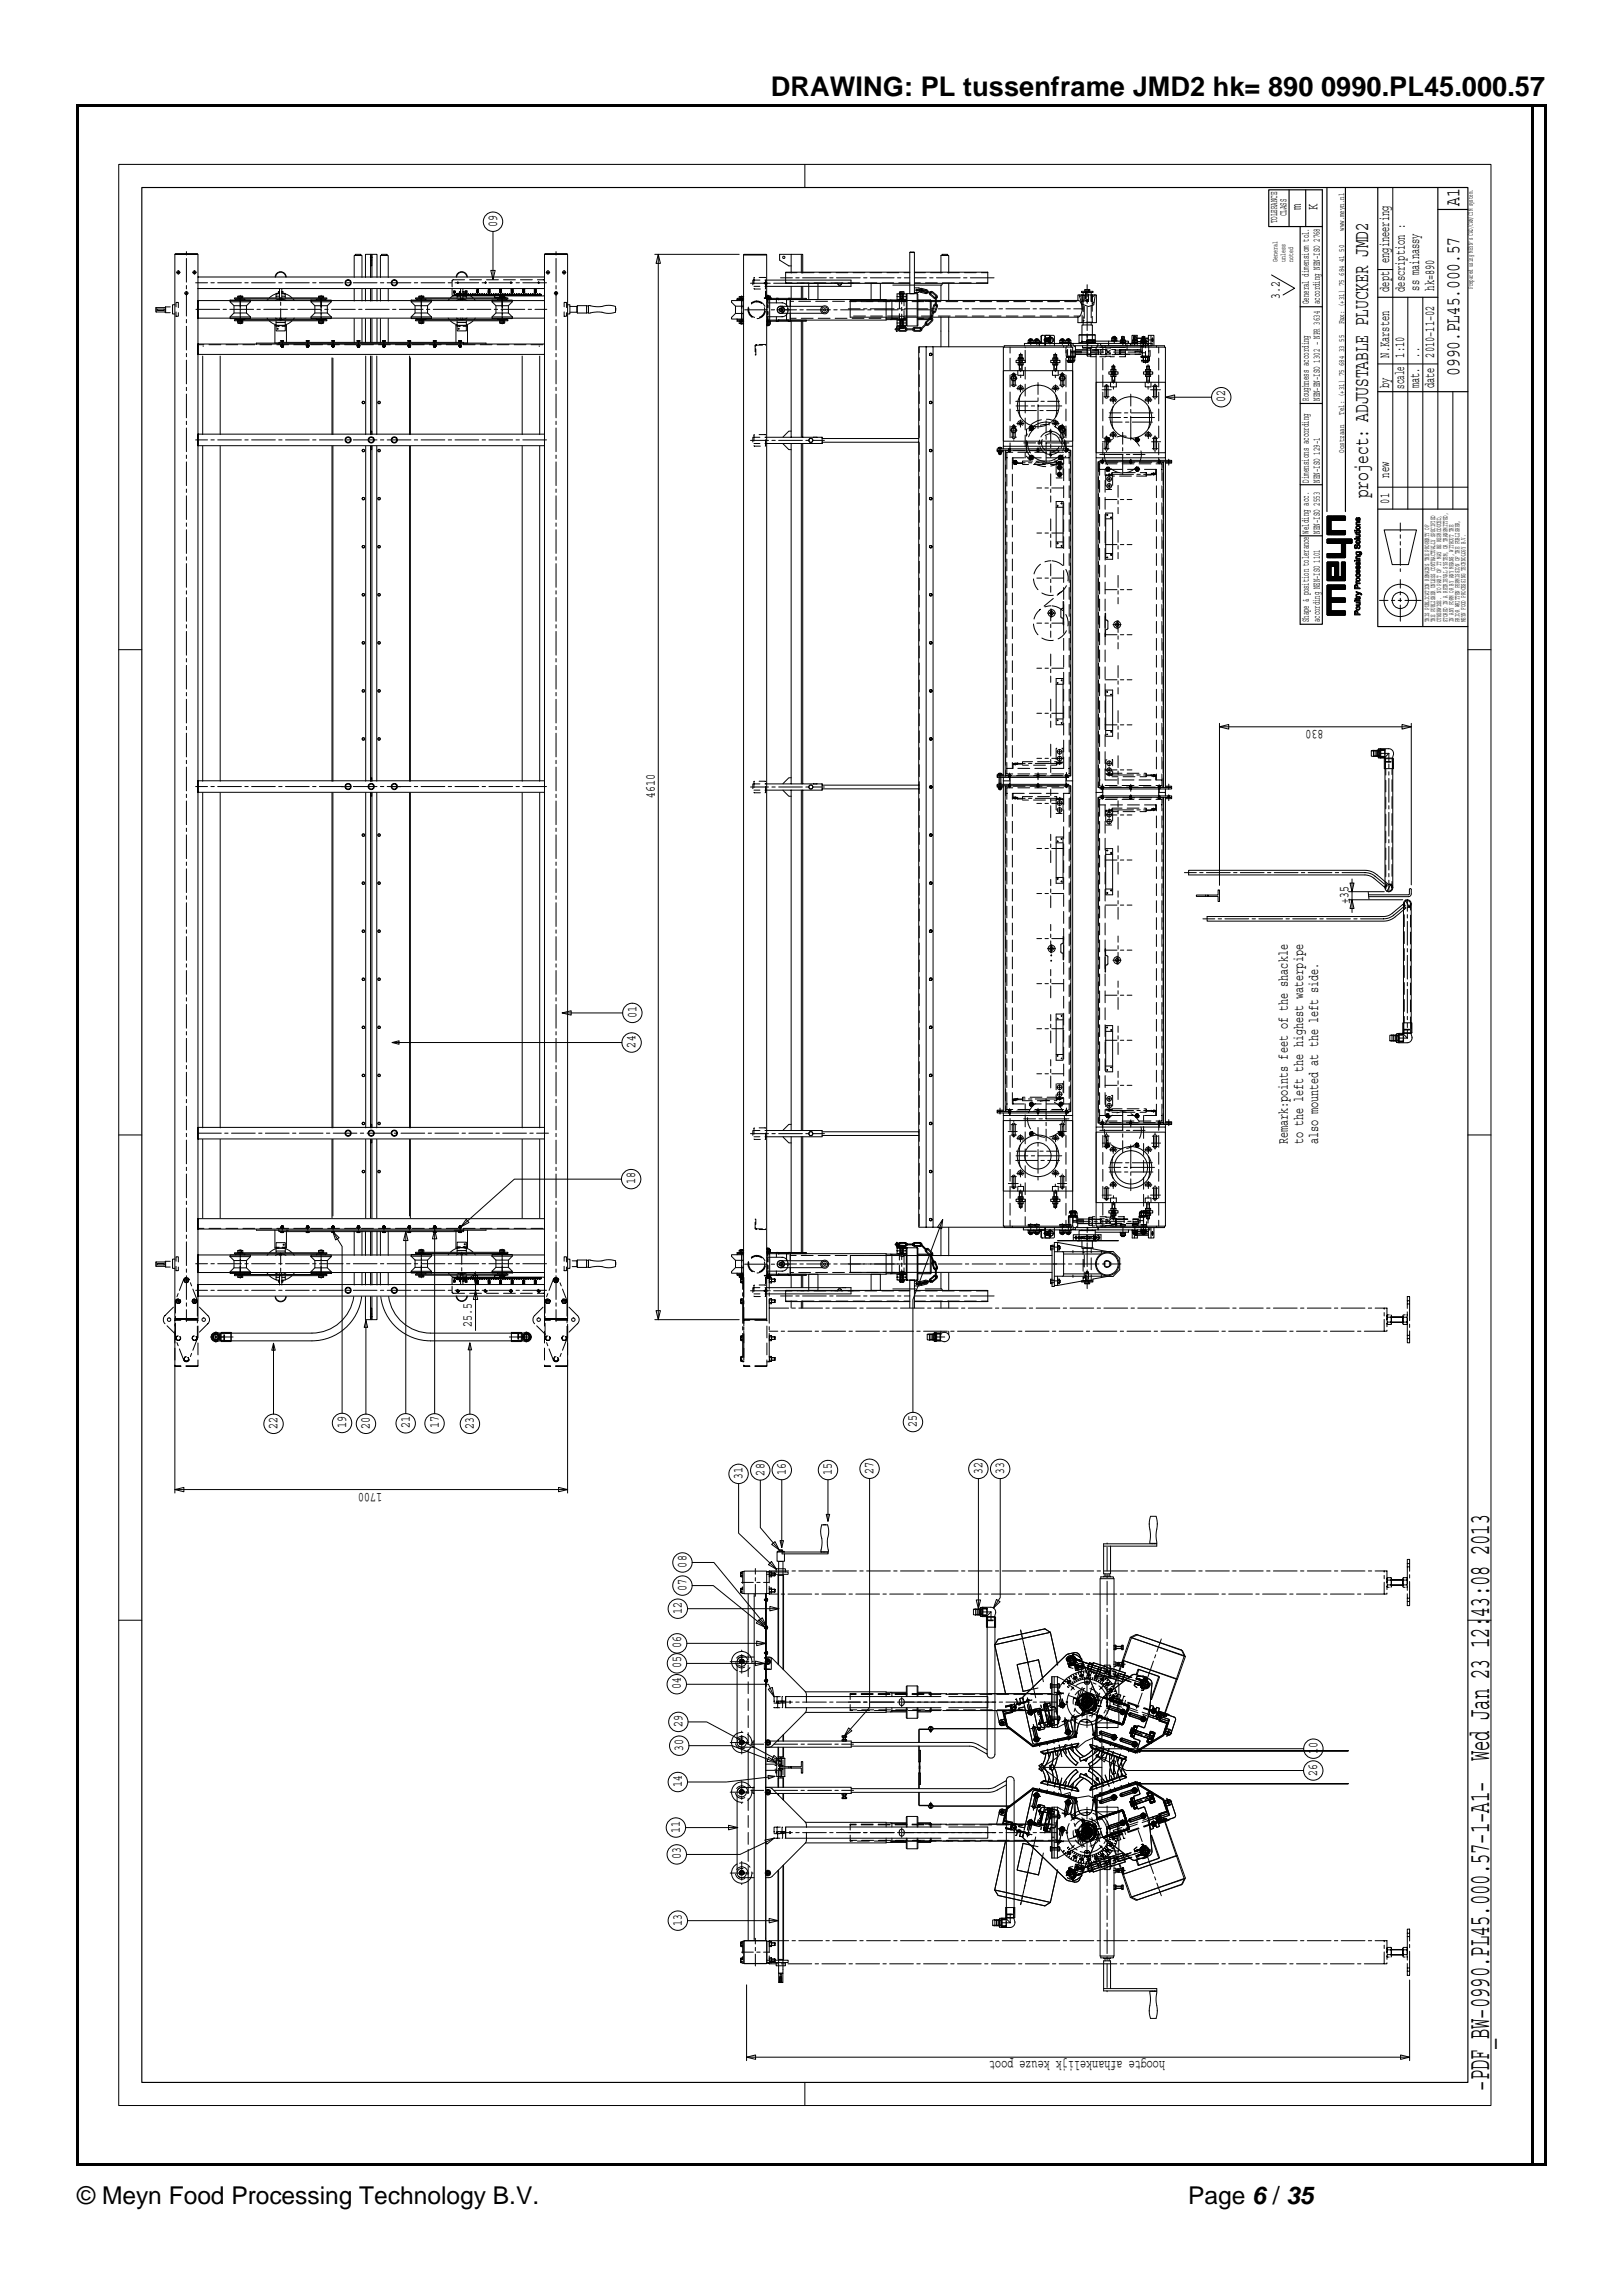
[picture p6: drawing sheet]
<svg xmlns="http://www.w3.org/2000/svg" width="210mm" height="297mm" viewBox="0 0 210 297" stroke-linecap="round" stroke-linejoin="round" font-family="sans-serif">
<defs><g id="words">
<text font-size="4" x="192.7" y="270.5" transform="rotate(-90 192.7 270.5)">−PDF_BW−0990.PL45.000.57−1−A1− Wed Jan 23 12:43:08 2013</text>
<text font-size="3.5" x="99.8" y="12.4">DRAWING: PL tussenframe JMD2 hk= 890 0990.PL45.000.57</text>
<g font-size="3.2">
<text x="10" y="285.1">© Meyn Food Processing Technology B.V.</text>
<text x="153.8" y="285.1">Page 6 / 35</text>
</g>
<g font-size="2.7">
<text x="188.9" y="26.6" transform="rotate(-90 188.9 26.6)">A1</text>
<text x="188.9" y="48.6" transform="rotate(-90 188.9 48.6)">0990.PL45.000.57</text>
<text x="177" y="64.5" transform="rotate(-90 177 64.5)">project: ADJUSTABLE PLUCKER JMD2</text>
</g>
<g font-size="1.9">
<text x="64.3" y="29.3" transform="rotate(-90 64.3 29.3)">09</text>
<text x="168.3" y="27.2" transform="rotate(-90 168.3 27.2)">m</text>
<text x="170.5" y="27.2" transform="rotate(-90 170.5 27.2)">K</text>
<text x="165.6" y="38.7" transform="rotate(-90 165.6 38.7)">3.2</text>
<text x="179.8" y="37.7" transform="rotate(-90 179.8 37.7)">dept engineering</text>
<text x="181.8" y="37.7" transform="rotate(-90 181.8 37.7)">description :</text>
<text x="183.7" y="37.6" transform="rotate(-90 183.7 37.6)">ss mainassy</text>
<text x="185.6" y="37.6" transform="rotate(-90 185.6 37.6)">hk=890</text>
<text x="179.8" y="46.3" transform="rotate(-90 179.8 46.3)">N.Karsten</text>
<text x="181.7" y="46.3" transform="rotate(-90 181.7 46.3)">1:10</text>
<text x="183.7" y="46.3" transform="rotate(-90 183.7 46.3)">..</text>
<text x="185.6" y="46.3" transform="rotate(-90 185.6 46.3)">2010−11−02</text>
<text x="158.6" y="52" transform="rotate(-90 158.6 52)">02</text>
<text x="179.8" y="50.3" transform="rotate(-90 179.8 50.3)">by</text>
<text x="181.7" y="50.3" transform="rotate(-90 181.7 50.3)">scale</text>
<text x="183.7" y="50.3" transform="rotate(-90 183.7 50.3)">mat.</text>
<text x="185.6" y="50.3" transform="rotate(-90 185.6 50.3)">date</text>
<text x="179.8" y="65.2" transform="rotate(-90 179.8 65.2)">01</text>
<text x="179.8" y="61.8" transform="rotate(-90 179.8 61.8)">new</text>
<text x="171.3" y="94.5" transform="rotate(-180 171.3 94.5)">830</text>
<text x="84.7" y="103.3" transform="rotate(-90 84.7 103.3)">4610</text>
<text x="174.5" y="116.9" transform="rotate(-90 174.5 116.9)">±35</text>
<text x="82.4" y="131.7" transform="rotate(-90 82.4 131.7)">01</text>
<text x="82.3" y="135.5" transform="rotate(-90 82.3 135.5)">24</text>
<text x="166.7" y="148.1" transform="rotate(-90 166.7 148.1)">Remark:points feet of the shackle</text>
<text x="168.6" y="148.1" transform="rotate(-90 168.6 148.1)">to the left the highest waterpipe</text>
<text x="170.6" y="148.1" transform="rotate(-90 170.6 148.1)">also mounted at the left side.</text>
<text x="82.2" y="153.2" transform="rotate(-90 82.2 153.2)">18</text>
<text x="61.1" y="171.7" transform="rotate(-90 61.1 171.7)">25.5</text>
<text x="35.9" y="184.9" transform="rotate(-90 35.9 184.9)">22</text>
<text x="44.8" y="184.7" transform="rotate(-90 44.8 184.7)">19</text>
<text x="47.9" y="184.9" transform="rotate(-90 47.9 184.9)">20</text>
<text x="53" y="184.8" transform="rotate(-90 53 184.8)">21</text>
<text x="56.8" y="184.8" transform="rotate(-90 56.8 184.8)">17</text>
<text x="61.3" y="184.9" transform="rotate(-90 61.3 184.9)">23</text>
<text x="118.7" y="184.6" transform="rotate(-90 118.7 184.6)">25</text>
<text x="96.1" y="191.3" transform="rotate(-90 96.1 191.3)">31</text>
<text x="98.9" y="190.9" transform="rotate(-90 98.9 190.9)">28</text>
<text x="101.7" y="190.8" transform="rotate(-90 101.7 190.8)">16</text>
<text x="107.7" y="190.8" transform="rotate(-90 107.7 190.8)">15</text>
<text x="113.1" y="190.7" transform="rotate(-90 113.1 190.7)">27</text>
<text x="127.1" y="190.7" transform="rotate(-90 127.1 190.7)">32</text>
<text x="130" y="190.7" transform="rotate(-90 130 190.7)">33</text>
<text x="49.5" y="193.2" transform="rotate(-180 49.5 193.2)">1700</text>
<text x="88.8" y="202.8" transform="rotate(-90 88.8 202.8)">08</text>
<text x="88.2" y="208.8" transform="rotate(-90 88.2 208.8)">12</text>
<text x="88.8" y="205.8" transform="rotate(-90 88.8 205.8)">07</text>
<text x="88.1" y="215.8" transform="rotate(-90 88.1 215.8)">05</text>
<text x="88.1" y="213.3" transform="rotate(-90 88.1 213.3)">06</text>
<text x="88.1" y="218.5" transform="rotate(-90 88.1 218.5)">04</text>
<text x="88.3" y="223.4" transform="rotate(-90 88.3 223.4)">29</text>
<text x="88.4" y="226.5" transform="rotate(-90 88.4 226.5)">30</text>
<text x="170.5" y="226.9" transform="rotate(-90 170.5 226.9)">10</text>
<text x="88.2" y="231.2" transform="rotate(-90 88.2 231.2)">14</text>
<text x="170.5" y="229.7" transform="rotate(-90 170.5 229.7)">26</text>
<text x="88" y="237.1" transform="rotate(-90 88 237.1)">11</text>
<text x="88.1" y="240.6" transform="rotate(-90 88.1 240.6)">03</text>
<text x="88.2" y="249.1" transform="rotate(-90 88.2 249.1)">13</text>
<text x="150.8" y="266.6" transform="rotate(-180 150.8 266.6)">hoogte afhankelijk keuze poot</text>
</g>
<g font-size="1.3">
<text x="165.3" y="28.9" transform="rotate(-90 165.3 28.9)">TOLERANCE</text>
<text x="166.5" y="28" transform="rotate(-90 166.5 28)">CLASS</text>
<text x="169.4" y="39.4" transform="rotate(-90 169.4 39.4)">General dimensiom tol.</text>
<text x="170.8" y="39.4" transform="rotate(-90 170.8 39.4)">according NEN−ISO 2768</text>
<text x="169.4" y="51.9" transform="rotate(-90 169.4 51.9)">Roughness according</text>
<text x="170.8" y="51.9" transform="rotate(-90 170.8 51.9)">NEN−EN−ISO 1302 − NPR 3634</text>
<text x="169.4" y="62.4" transform="rotate(-90 169.4 62.4)">Dimensions according</text>
<text x="170.8" y="62.4" transform="rotate(-90 170.8 62.4)">NEN−ISO 129−1</text>
<text x="169.4" y="69" transform="rotate(-90 169.4 69)">Welding acc.</text>
<text x="170.8" y="69" transform="rotate(-90 170.8 69)">NEN−ISO 2553</text>
<text x="169.4" y="80.4" transform="rotate(-90 169.4 80.4)">Shape &amp; position tolerance</text>
<text x="170.8" y="80.4" transform="rotate(-90 170.8 80.4)">according NEN−ISO 1101</text>
</g>
<g font-size="1.1">
<text x="174" y="29.9" transform="rotate(-90 174 29.9)">www.meyn.nl</text>
<text x="174" y="42" transform="rotate(-90 174 42)">Fax: (+31) 75 684 41 50</text>
<text x="174" y="53.6" transform="rotate(-90 174 53.6)">Tel: (+31) 75 684 33 55</text>
<text x="174" y="58.6" transform="rotate(-90 174 58.6)">Oostzaan</text>
</g>
<g font-size="1">
<text x="165.3" y="33.9" transform="rotate(-90 165.3 33.9)">General</text>
<text x="166.3" y="33.9" transform="rotate(-90 166.3 33.9)">unless</text>
<text x="167.4" y="33.9" transform="rotate(-90 167.4 33.9)">noted</text>
</g>
<g font-size=".9">
<text x="190.6" y="37.4" transform="rotate(-90 190.6 37.4)">Prepared using MEYN’s CAD/CAM/CIM system.</text>
<text x="185" y="80.5" transform="rotate(-90 185 80.5)">THIS PUBLICATION REMAINS THE PROPERTY OF</text>
<text x="185.7" y="80.5" transform="rotate(-90 185.7 80.5)">THE PUBLISHER UNLESS CONTRACTUALLY SPECIFIED</text>
<text x="186.5" y="80.5" transform="rotate(-90 186.5 80.5)">OTHERWISE. NO PART OF IT MAY BE REPRODUCED,</text>
<text x="187.3" y="80.5" transform="rotate(-90 187.3 80.5)">STORED IN A RETRIEVAL SYSTEM, OR TRANSMITTED,</text>
<text x="188.1" y="80.5" transform="rotate(-90 188.1 80.5)">IN ANY FORM OR BY ANY MEANS, WITHOUT THE</text>
<text x="188.9" y="80.5" transform="rotate(-90 188.9 80.5)">PRIOR WRITTEN PERMISSION OF THE PUBLISHER,</text>
<text x="189.7" y="80.5" transform="rotate(-90 189.7 80.5)">MEYN FOOD PROCESSING TECHNOLOGY B.V.</text>
</g>
</g></defs>
<g fill="none" stroke="#000" stroke-width=".13">
<path d="M15.4 21.3h177.5v251.1h-177.5zM20.2 39.8v.6M20.2 39.8h1.2M21.4 39.7v.7l.6 .1M21.4 39.7v.8M21.4 39.7h.6M22.6 39.4h-.3v1.2h.3M22.6 32.9h3v137.7h-3zM22.7 32.8l2.9 .1zM25.6 35.8h44.9M25.6 37.3h44.9M29.8 38.8h2.6v.2h-2.6z"/>
<path d="M29.8 39l.5 .6v.9l-.5 .5M30.3 39.6h1.6M30.3 38.5h12v.2h-12zM30.5 38.8v-.1h1.2v.1M30.8 38.3h.6v.2h-.6zM30.8 38.3h.6M30.9 38.3v.2M31.3 38.3v.2M32.4 39l-.5 .6v.9M34.7 38.7l-.1 .2M35.6 35.8a.72 .72 0 0 1 .7-.6 .72 .72 0 0 1 .7 .6M35.7 35.8a.65 .65 0 0 1 .6-.6 .65 .65 0 0 1 .7 .6"/>
<path d="M35.7 38l-.8 .5M35.8 38h.2M35.8 38v.1M36.1 37.7h.1M36.2 37.7h-.2v.2M36.2 38.3h-.5v.2M36.2 38h-.5v.3M36.2 37.3v1.2M36.2 38.7h.3M36.2 37.9l-.4 .1M36.2 38.7l-.6 .2M36.2 38.9v-.2h.2v.2"/>
<path d="M36.4 38.7l.6 .2M36.5 37.7h.1M36.5 37.7h.1v.2M36.5 38.3h.4v.2M36.5 38h.4v.3M36.5 38.7h.1M36.5 37.3v1.2M36.5 37.9l.1 .1M36.6 38h.2M36.8 38v.1M36.9 38l.9 .5M37.9 38.7l.2 .2"/>
<path d="M40.2 38.8h2.7v.2h-2.7zM40.2 39l.5 .6v.9l-.5 .5M40.7 39.6h1.7M41 38.8v-.1h1.2v.1M41.2 38.3h.6l.1 .2h-.7zM41.2 38.3h.7M41.4 38.3v.2M41.7 38.3v.2M42.9 39l-.5 .6v.9M45.8 35.9v-2.8h1v2.8M45.8 37.4v1.5M46 33.1v-.2h.7v.2"/>
<path d="M46.8 37.4v1.5M47.3 37.4v1.5M47.3 35.9v-3h1.5v3M48 32.9v3M48 37.4v1.5M48 32.9v1.5h.1v-1.5M48 33.7h.1M48.1 32.9v3M48.1 37.4v1.5M48.8 37.4v1.5M49.2 37.4v1.5M49.2 35.9v-2.8h1v2.8"/>
<path d="M49.4 33.1v-.2h.7v.2M50.2 37.4v1.5M53.2 38.8h2.6v.2h-2.6zM53.2 39l.5 .6v.9l-.5 .5M53.7 39.6h1.6M53.8 38.5h11.9v.2h-11.9zM53.9 38.8v-.1h1.2v.1M54.2 38.3h.6v.2h-.6zM54.2 38.3h.6M54.4 38.3v.2M54.7 38.3v.2M55.8 39l-.5 .6v.9"/>
<path d="M58.1 38.7l-.1 .2M58.5 37.3v.8l.2 .2h11.6l.2-.2M58.7 37.7h.2v.1M58.7 37.8h.2l-.2 .1zM58.7 37.7h.2v.1l-.2 .1v-.1M58.7 37.7v.1M58.7 37.8h.2M58.7 37.8h.1M58.8 37.9v.3v-.3M58.9 37.8h-.2M58.9 38.1l.1 .1zM59.1 38v.2v-.2"/>
<path d="M59.1 35.8l.2-.4a.66 .66 0 0 1 .7-.1 .66 .66 0 0 1 .4 .5M59.2 38l-.9 .5M59.2 38v.1M59.2 38h.3M59.2 38.1l.1 .1zM59.4 38v.2v-.2M59.5 38h-.3M59.5 37.7h.1M59.5 38.1l.1 .1zM59.6 38.3h-.4v.2M59.6 38h-.4v.3M59.6 37.7h-.1v.2"/>
<path d="M59.6 38.7h.3M59.6 37.3v1.2M59.6 37.9l-.2 .1M59.6 38.9v-.2h.3v.2M59.6 38.7l-.5 .2M59.7 38v.2v-.2M59.8 38.1l.1 .1zM59.9 38.7l.5 .2M59.9 37.7h.1M59.9 37.7h.1v.2M59.9 38.3h.5v.2M59.9 38h.5v.3"/>
<path d="M59.9 38.7h.1M59.9 37.3v1.2M59.9 37.9l.2 .1M60 38v.2v-.2M60.1 38h.2h-.2M60.1 38.1l.1 .1zM60.2 37.7v.1l.1 .1v-.2v.2h-.1v-.2l.1 .1v-.1l.1-.1v.3v-.3l-.1 .1v.1zM60.3 37.9v.3v-.3M60.4 38l.8 .5M60.4 38.1l.1 .1zM60.5 35.8a.72 .72 0 0 0-.7-.6 .72 .72 0 0 0-.8 .6M60.6 38v.2z"/>
<path d="M60.6 38v.2M60.7 38.1l.1 .1zM60.9 38v.2v-.2M61 38.1l.1 .1zM61.2 38v.2v-.2M61.3 38.1l.1 .1zM61.4 38.7l.1 .2M61.5 38v.2v-.2M61.6 38.1l.1 .1zM61.7 37.5h.2l-.1-.1 .1 .2h-.2zM61.7 37.8h.2l-.2 .1zM61.7 37.7h.2v.1h-.2z"/>
<path d="M61.8 37.9v.3M61.8 38.2h.1M61.9 38.1l.1 .1zM62.1 38v.2v-.2M62.2 38.1l.1 .1zM62.4 38v.2v-.2M62.5 38.1l.1 .1zM62.7 38v.2v-.2M62.8 38.1l.1 .1zM63 38v.2v-.2M63.1 38.1l.1 .1zM63.2 37.5h.1v-.1l.1 .2h-.2z"/>
<path d="M63.2 37.7l.1 .1v-.1l.1-.1v.3l-.1-.2v.2h-.1zM63.3 37.9v.3v-.3M63.4 38.1l.1 .1zM63.5 35h.6l-.3 1.1zM63.6 38v.2v-.2M63.7 38.8h2.6v.2h-2.6zM63.7 39l.5 .6v.9l-.5 .5M63.7 38.1l.1 .1zM63.8 29.9v6.2M63.9 38v.2v-.2M64 38.5h1.5h-1.5M64 38.2v-.1v.4"/>
<path d="M64 38.1v.4M64.2 38v.2v-.2M64.2 39.6h1.6M64.3 38.1v.1zM64.4 38.8v-.1h1.2v.1M64.5 38v.2v-.2M64.6 38.1v.1zM64.7 38.3h.6v.2h-.6zM64.7 38.3h.6M64.7 37.8h.2l-.2 .1zM64.7 37.7h.2v.1h-.2zM64.7 37.4l.1 .2h.1v-.2h-.1v.1v-.1h-.1v.2v-.1"/>
<path d="M64.8 37.9v.3v-.3M64.8 38.3v.2M64.9 38.1h.1M64.9 38.2h.1M64.9 38.1v.1M65.1 38v.2v-.2M65.1 38.3v.2M65.2 38.1v.1zM65.4 38v.2zM65.4 38v.2M65.5 38.1v.1zM65.7 38v.2v-.2"/>
<path d="M65.8 38.1v.1zM66 38v.2v-.2M66.1 38.1v.1zM66.2 37.7l.1 .1v-.1l.1-.1v.3l-.1-.2v.2h-.1zM66.2 37.4l.1 .2h.1v-.2h-.1v.1v-.1h-.1v.2v-.2M66.3 37.9v.3v-.3M66.3 39l-.5 .6v.9M66.4 38.1v.1zM66.6 38v.2v-.2M66.7 38.1v.1zM66.9 38v.2v-.2M67 38.1v.1z"/>
<path d="M67.2 38v.2v-.2M67.3 38.1v.1zM67.5 38v.2v-.2M67.6 38.1v.1zM67.7 37.8h.2l-.2 .1zM67.7 37.7h.2v.1h-.2zM67.8 37.9v.3v-.3M67.8 37.4h.1l-.1 .2M67.8 37.4l.1 .2h-.2v-.2v.1h.1M67.8 37.4v.1M67.9 38.1v.1zM68.1 38v.2"/>
<path d="M68.1 38.2h.1M68.2 38.1v.1zM68.4 38v.2v-.2M68.5 38.1v.1zM68.7 38v.2v-.2M68.8 38.1v.1zM69 38v.2v-.2M69.1 38.1v.1zM69.3 37.9v.3M69.3 38.2h.1M69.3 37.6h-.2l.1-.2v.1h.1l.1-.1-.1 .2M69.3 37.7l.1 .2v-.3l-.2 .1v.1v-.1v.2h.1v-.2"/>
<path d="M69.4 38.1v.1zM69.6 38v.2v-.2M69.7 38.1v.1zM69.8 38l.1 .2-.1-.2M70 38.1v.1zM70.5 32.9h3v137.7h-3zM70.5 38.9h-44.9v2.3h44.9M70.5 32.8l2.9 .1zM73.5 39.4h.3v1.2h-.3M73.8 39.6h.8M74.6 39.6v.8M74.6 39.6l.1 .1"/>
<path d="M74.7 39.5h1.2v1h-1.2zM75.9 39.6h.2v.9M76.2 39.6v-.1a4.7 4.7 0 0 0 2.6 0l.9 .1v.8l-.9 .1a5.6 5.6 0 0 0-2.6 0zM79.7 39.9v.3M84.7 32.9h11M85.2 32.9l.3 1.2h-.6zM85.2 32.9v137.8M95.2 39.6h1M95.4 38.9h-.7v.2l.5 .5v1M95.4 38.8v.1M95.4 38.9h.8M95.7 38.4h.5h-.5v.2h.5h-.8v.2"/>
<path d="M95.8 38.4v.2M96.2 38.4v.2M96.2 33h3v137.7h-3zM96.2 38.8h-.8M96.3 32.9l2.9 .1zM99.1 36.7h.1M99.1 36.6h.1M99.2 36.2h10.9v.8h-10.9M99.2 38.3h.5v.2h-.5h.5v.1h-.5M99.2 38.3h.5M99.2 38.6h5.2v.2h-5.2h.4v2.6h-.4h5.2v.2h-5.2h.5l-.5 .1M99.2 39.2h2a.91 .91 0 0 1 .8 .9 .91 .91 0 0 1-.8 .9h-2"/>
<path d="M99.2 36.7v-.2v.3M99.4 38.3v-.1l-.1 .1M99.5 38.3v.2M99.7 38.6h.1h-.6M100.5 38.8v.4M100.5 38.6h.2M100.7 38.8h1.3M100.9 39.9h.3l.1 .2-.1 .2h-.3l-.1-.2zM101.2 39.6h5.3M101.3 33.2h.3l-.1 .2h-.1l-.1-.1zM101.8 38.7v.9M102 38.6h.3"/>
<path d="M102.3 38.8h12.4v2.6h-12.4zM102.4 35.3v-2.4h1.5v2.4M102.4 37v1.6M102.4 32.9h-1.5v.8l1.2 .7h.3M103.7 32.9v2.4M103.7 37v1.6M103.9 37v1.6M104.2 21.3v3M104.7 36.7h1.2v2.1h-1.2zM106.6 40h.2v.2h-.1l-.1-.1zM108.4 36.7l.1 .2h.3l.1-.2M108.4 36.7a.25 .25 0 0 0 .3 .2 .25 .25 0 0 0 .2-.2"/>
<path d="M113.9 38.8v-2.1h-1.2v2.1M114.7 38.8h2.6M115.2 38.8l.2 .1h1.9M115.4 38.8v2.6M116.4 38h.6M116.4 38.9h-6.4v2.1h6.4a.43 .43 0 0 1 .6 0h22.5M116.4 38.7v.1M116.5 37.7h.4M116.5 37.8v.2M116.8 37.8v.2M117 38v-.2h-.6v.2M117 38.7v.1"/>
<path d="M117.3 38.4v-.4h-1.2v.7h1.2v-.3h-1.2M117.4 38l-.1 .1v4l.1 .1h1.3M117.4 38h1.3M117.4 38v4.2M117.7 32.7v5.3h.6v-5.3M117.7 35.2h-16v1.5h16M117.8 32.6l.5 .1h-.6zM118.3 37.8h.6v-.2l.2 .2 .7 .2 .3-.1M118.3 37.2h.6v.3M118.3 35.2h9.5v1.5h-9.5M118.6 37.4l.6 .1 .1 .1h-.7zM118.6 37.5h.1v.1z"/>
<path d="M118.7 37.5h.1M118.7 38l.1 .1v4l-.1 .1M118.7 38v4.2M118.8 38.9h1.7M118.8 38.8h1.6M118.9 37.5l.2-.2h.2l.7 .2 .1 .2M119.1 37.6l.7 .3 .1-.1M119.1 37.4l.8 .2 .1 .1M119.4 37.7v-.1l1.1 .2v.1l-1.1-.2M120.3 37.9l.1 .2 .6 .5M120.3 37.8l.3-.1 .6 .5 .1 .2-.1 .2M120.4 38.8l.1 .1"/>
<path d="M120.4 38.8v2.3M120.4 37.9l.6 .6M120.5 37.8l.6 .5 .1 .2M120.5 38.9v2.1M121 39.4l-.3 .8v.1M121 39.3l-.2 .2-.2 .6 .1 .3M121.1 38.4h.1l-.1 1.2-.1-.1zM121.2 39.3l.1 .2v.2l-.3 .7-.2 .1M121.2 39.5l-.2 .8h-.1M121.8 36.9v1.9M121.9 33.1v-.2h.7v.2M122 36.7l-.2 .2h-6.3"/>
<path d="M122.8 36.7v2.1M122.8 35.3v-2.2h-1v2.2M139.5 38.9a1.01 1.01 0 0 1 .5 1v.5a.64 .64 0 0 1-.5 .6M139.5 38.9v-.7h2.4v3.5h-2.4v-.7M139.5 38.9h-22.5a.44 .44 0 0 1-.6 0M139.7 38.2l.3 1.1 .9 .4 .6-.3 .2-1.2M139.7 38.4l.3-.2v1.1M140 37.7h1.5v.1h-1.5zM140 38.8l.2 .1M140 38.9l-.1 .2M140.4 37.5h.6v.2h-.6zM140.4 37.5h.6"/>
<path d="M140.5 37.5v.2M140.9 37.5v.2M141.2 38.2v-.3h-1v1.1h-.2v-.8h.2M141.2 38.2h.1v.8h-.1zM141.2 38.3l.1 .1M141.2 38.2h.1M141.3 38.2v1.3M141.4 38.2h-.1M141.6 39.1l-.3 .2M141.7 38.2l-.4 .3M164.5 35.6l3 1.7-1.5 .9M178.3 34.9h1.9"/>
<path d="M180.2 24.3v41.6M182.2 38.5v27.4M184.1 38.5v27.4M20.2 40.4h1.2M20.3 40h.9l.1 .1-.9 .1zM26.2 46.1v10.1M26.2 57.7v43.4M26.3 44.7v.1M28.5 46.1v10.1M28.5 57.7v43.4M29.8 41h2.6v.2h-2.6zM30.3 40.5h1.6"/>
<path d="M30.3 41.4h12v.1h-12zM30.5 41.2v.1h1.2v-.1M30.8 41.8h.6M30.8 41.5v.3h.6v-.3h-.6h.6M30.9 41.8h.4M30.9 41.5v.3M31.3 41.5l-.1 .3M31.9 40.5l.5 .5M34.6 41.2l.1 .2M34.9 41.5l.8 .5M35.6 41.2l.6 .1M35.7 42.1h-.1v2.3"/>
<path d="M35.7 41.5v.2h1.2v-.2M35.7 41.7v.4h1.2v-.4M35.9 42.5h.1v.1h-.1zM36 42.1h-.3v.7h1.2v-.7h-.3M36 42.1h.1M36.1 44.4h-2.9v.2M36.1 44.5v.1M36.2 41.2v.2M36.4 44.1h.3v.1h-.3zM36.4 44.1h.3M36.4 41.2v.2h-.2M36.4 44.1v.1"/>
<path d="M36.5 44.8v.1M36.6 44.8v.1M36.6 44.1v.1M36.6 42.1h-.6M36.9 42.1h.2v2.2M37 41.2l-.6 .1M37.8 41.5l-.9 .5M38.1 41.2l-.2 .2M39.6 44.1h.4v.1h-.4zM39.6 44.1h.4M39.7 44.1v.1M39.7 44.8v.1"/>
<path d="M39.9 44.8v.1M39.9 44.1v.1M40.2 41h2.7v.2h-2.7zM40.7 40.5h1.7M41 41.2v.1h1.2v-.1M41.2 41.8h.7M41.2 41.5h.6l.1 .3h-.6zM41.2 41.5h.7M41.4 41.8h.3M41.4 41.5v.3M41.4 41.8h.1M41.7 41.5v.3"/>
<path d="M42.4 40.5l.5 .5M42.9 44.1h.4v.1h-.4zM42.9 44.1h.4M43 46.3v9.9M43 57.7v43.4M43 44.1v.1M43 44.8v.1M43.1 46.3v9.9M43.1 57.7v43.4M43.2 44.8v.1M43.2 44.1v.1M45.8 41.2v3.1"/>
<path d="M46.2 44.1h.3l.1 .1h-.4zM46.2 44.1h.4M46.3 44.1v.1M46.3 44.8v.1M46.5 44.8v.1M46.5 44.1v.1M46.8 41.2v3.1M46.9 58.2h.2l.1 .1-.1 .1-.2-.1zM46.9 52h.2l.1 .1-.1 .1-.2-.1zM46.9 58.1h.2l.1 .2-.1 .1h-.2l-.1-.1zM46.9 51.9h.2l.1 .2-.1 .1h-.2l-.1-.1zM47.3 41.2v3.1"/>
<path d="M47.3 46.1v10.1M47.3 57.7v43.4M48 41.2v3.1M48 46.1v10.1M48 57.7v43.4M48 57.7v.5h.1v-.5M48 56.2v-.4h.1v.4M48.1 41.2v3.1M48.1 46.1v10.1M48.1 57.7v43.4M48.8 46.1v10.1M48.8 57.7v43.4"/>
<path d="M48.8 41.2v3.1M49 58.2h.1l.1 .1-.1 .1-.2-.1zM49 52h.1l.1 .1-.1 .1-.2-.1zM49 58.1h.1l.1 .2-.1 .1h-.1l-.1-.1zM49 51.9h.1l.1 .2-.1 .1h-.1l-.1-.1zM49.2 41.2v3.1M49.5 44.1h.3l.1 .1h-.4zM49.5 44.1h.4M49.6 44.1v.1M49.6 44.8v.1M49.8 44.8v.1M49.8 44.1v.1"/>
<path d="M50.2 41.2v3.1M52.8 44.1h.3v.1h-.3zM52.8 44.1h.3M52.9 44.1v.1M52.9 44.8v.1M53 46.1v10.1M53 57.7v43.4M53 44.8v.1M53.1 44.1v.1M53.1 46.3v9.9M53.1 57.7v43.4M53.2 41h2.6v.2h-2.6z"/>
<path d="M53.7 40.5h1.6M53.8 41.4h11.9v.1h-11.9zM53.9 41.2v.1h1.2v-.1M54.2 41.8h.6M54.2 41.5h.6v.3h-.6zM54.2 41.5h.6M54.3 41.8h.4M54.4 41.5v.3M54.4 41.8h.1M54.7 41.5v.3M55.3 40.5l.5 .5M56.1 44.2v.1"/>
<path d="M56.1 44.1h.3v.1h-.3zM56.1 44.1h.3M56.2 44.1v.1M56.2 44.8v.1M56.3 44.8v.1M56.3 44.1v.1M56.4 44.2l.1 .1M58 41.2l.1 .2M58.3 41.5l.9 .5M59.1 41.2l.5 .1M59.1 42.1h-.1v2.2M59.2 41.5v.2h1.2v-.2"/>
<path d="M59.2 41.7v.4h1.2v-.4M59.3 42.5h.1v.1h-.1zM59.4 44.1h.3v.1h-.3zM59.4 44.1h.3M59.4 44.2l-.1 .1M59.4 42.1h-.2v.7h1.2v-.7h-.3M59.5 44.1v.1M59.6 44.8v.1M59.6 44.1v.1M59.6 41.2v.2M59.7 44.2l.1 .1M59.9 41.2v.2h-.3"/>
<path d="M60 44.4h2.9v.2M60 44.5h-23.9v-.2h23.9v.3M60.1 42.1h-.6M60.4 42.1h.1v2.3M60.4 41.2l-.5 .1M61.2 41.5l-.8 .5M61.5 41.2l-.1 .2M63.7 41h2.6v.2h-2.6zM64.2 40.5h1.6M64.4 41.2v.1h1.2v-.1M64.7 41.8h.6M64.7 41.5h.6v.3h-.6z"/>
<path d="M64.7 41.5h.6M64.8 41.8h.4M64.8 41.5v.3M65.1 41.8h.1M65.1 41.5v.3M65.8 40.5l.5 .5M67.6 46.1v10.1M67.6 57.7v43.4M69.8 44.7v.1M69.8 46.1v10.1M69.8 57.7v43.4M70.5 44.5h-44.9v1.4h44.9"/>
<path d="M70.5 56.2h-44.9v1.5h44.9M74.7 40.3l-.9 .1M75.9 40.5h.2M95.2 40.6h1M95.2 40.6l-.5 .5v.2h.7M95.4 41.3v.1h.8M95.4 41.3h.8M95.7 41.6h.5h-.5v.3h.5l-.5-.1M95.7 41.4h.5M95.8 41.9h.4M95.8 41.6v.3M96.2 41.6l-.1 .3"/>
<path d="M96.2 41.4h-.8v.2h.8M99.2 41.9h.5M99.2 42.1h.3M99.2 56.6h7.2v.8h-7.2M99.5 41.7v.4M99.7 41.7v.2h-.5v.2h.3v-.2M100.5 41v.4M100.5 41.6h.2M100.7 41.4h1.3M101.2 40.5h5.3M101.3 57.4l.8 .8h.3M101.8 40.5v.9"/>
<path d="M102 41.6h.3M102.4 41.6v15M102.4 57.4v44M102.4 55.8h-.3l-.8 .8M103.7 41.6v15M103.7 57.4v44M103.9 41.6v15M103.9 57.4v44M104.8 56.7h.3l.1 .3-.1 .2h-.3l-.2-.2zM106.4 57.2h12.5M106.4 56.7h12.5M114.7 41.4h2.6"/>
<path d="M115.9 42.7v-.2l.5 .1v.1h-.5M116 42.5v-.2l.1-.1h1.1v.1h-1.1v.2M116 42.7v.2h.1v-.2M116.3 42.7h.2h.8M116.3 42.5h.1h.8h.1M116.4 42.1h.6M116.4 41.4h.1M116.4 42.3v.1M116.4 42.5h.1M116.5 42.3v.1M116.6 42.5h.2M116.8 42.3v.1"/>
<path d="M117 42.5h-.5M117 42.3v.1M117 41.4h.1M117.2 42.5h1.1v.1l-1.1 .1zM117.3 41.8v.3h-1.2v-.7h1.2v.4h-1.2M117.3 41.2h-1.9l-.2 .2M117.4 42.7l-.3 .2-.7-.1-.2-.1M117.4 42.5l-.2-.1h-.7l-.3 .1M118.2 42.7h.2h.8M118.8 41.2h1.4M118.8 41.4h1.3M118.9 44.9h1.8v113.9h-1.8z"/>
<path d="M119.2 42.5h-.9h-.1M119.2 42.4h-.2h-.7l-.2 .1M119.3 42.6v.1l-.3 .2-.7-.1-.2-.1M119.9 44.9v113.9M119.9 41.8v.1l-.7 .8h-.1zM120.4 58.2h.1l.1 .1-.1 .1-.2-.1zM120.4 52h.1l.1 .1-.1 .1-.2-.1zM120.4 45.7h.1l.1 .2-.1 .1-.2-.1zM120.4 58.1h.1l.1 .2-.1 .1h-.1l-.1-.1zM120.4 51.9h.1l.1 .2-.1 .1h-.1l-.1-.1zM120.4 45.7h.1l.1 .2-.1 .1h-.1l-.1-.1zM120.4 41.1l-.6 .6-.1 .2"/>
<path d="M120.4 41.3l-.5 .5M120.4 41.3l-.1 .1M120.4 41.2h.1M120.5 41.1h-.1M120.5 41.2l.1 .3-.5 .4h-.2M120.6 41.1l.1 .2v.2l-.6 .6-.3-.1M120.8 44.9h9M120.8 40.2l.1 .1-.5 1.1v-.1zM121.8 41v3.9M122.8 41v3.9M129.2 58.4h.4v.2h-.4zM129.2 58.4h.4"/>
<path d="M129.2 57.9h.4v.1h-.4zM129.2 57.9h.4M129.2 57.9h.1M129.3 58.7v.1h.2v-.1M129.3 58.2v.1M129.3 58.8h.2M129.3 58.4v.2M129.3 57.9v.1M129.3 58.7v.1M129.5 58.2v.1M129.5 58.7v.1M129.5 58.4v.2"/>
<path d="M129.5 57.9v.1M129.6 58.6h-.4v.1l.4-.1M129.8 57.7v.4M129.8 58.2v42.2M129.8 44.9h9v12.8h-9zM129.8 48h9v9.1h-9zM129.8 58.3h-.8v.1h.8M130 44.9v-.2h8.7v.2M130.1 58.2h-1.1v-.1h9.3v.1M130.1 58.2h8.5v42.2h-8.5zM130.7 57.7v.4M131 55.4v-.3l.1-.1 .2 .1 .1 .3"/>
<path d="M131 48.6v-.2l.1-.1 .2 .1 .1 .2M131 49.2v.7l.1 .1 .3-.1v-.7M131 56v.6l.1 .1 .3-.1v-.6M131 55.4h.4l.1 .3-.1 .2h-.4l-.1-.2zM131 48.6h.4l.1 .3-.1 .3h-.4l-.1-.3zM131.5 46.6h1.2v.3h-1.2zM131.7 48v.6h.8v-.6M131.8 46.3h.6h-.6v.3h.6v-.3M131.8 46.6h.6M131.8 46.9h.6v.3h-.6zM131.8 47.2h.6M131.8 46.9h.6"/>
<path d="M131.9 46.6v.3M131.9 45.9h.4v2.1M131.9 45.9v.4M131.9 47.2v.8M131.9 45.9h.4M131.9 45.9v2.1M132.1 51.1a4.6 4.6 0 0 0-.2 2l.2 .9M132.2 46.6v.3M132.2 45.9v.4M132.2 47.2v.8M132.3 46.6v.3M133 44.4h.7h-.7z"/>
<path d="M133.1 44.3h.6l-.7 .1M133.1 44.1l.6-.1v.3h-.6zM133.1 44.1h.6M133.1 44h.6M133.2 43.9h.4M133.2 44.1v.2M133.2 43.9v.1M133.5 43.9l.1 .1-.1-.1h-.3v.1M133.6 44.1v.2M133.8 44.4h.7h-.7zM133.8 44.3h.7M133.8 44.1l.7-.1v.3h-.6z"/>
<path d="M133.8 44.1h.7M133.9 44h.6M134 43.9h.4M134 44v-.1h.3l.1 .1M134 44.1v.2M134 43.9v.1M134.3 43.9v.1M134.3 44.1v.2M134.5 44.3l-.7 .1M134.6 44.2v.1M134.7 44.2h-.2h.1l.1 .1h-.2M134.7 44.3l-.2 .1h.7h-.9"/>
<path d="M134.9 43.4l-.1 .1v.9M135.2 43.8l-.1 .1 .1 .3M135.3 44.4v-.9l.1-.1h1l.1 1M135.4 43.4l-.2 .1v.9M135.5 44.2h.1M135.5 43.8h.1M135.6 43.8l.3-.2 .4 .2v.4l-.4 .2-.3-.2zM135.8 43.4h-1.1v1M135.9 43.6l-.4 .2v.4l.4 .2M136 46.6h1.2v.3h-1.2zM136.2 48v.6h.7v-.6M136.2 46.3h.7v.3h-.6z"/>
<path d="M136.2 46.3h.7M136.2 46.6h.7M136.2 46.9h.7v.3h-.6zM136.2 47.2h.7M136.2 46.9h.7M136.4 46.6v.3M136.4 45.9h.3v.4M136.4 45.9v2.1M136.4 45.9h.4M136.4 45.9v.4M136.4 47.2v.8M136.6 51.1a4.7 4.7 0 0 1 .2 2l-.2 .9"/>
<path d="M136.7 45.9v2.1M136.7 46.6v.3M136.7 47.2v.8M136.8 46.6v.3M137.1 44.4h.7h-.7zM137.1 44.3h.7M137.1 44.1l.7-.1v.3h-.6zM137.1 44.1h.7M137.2 44h.6M137.3 56v.6l.1 .1 .2-.1 .1-.6M137.3 55.4v-.3l.1-.1 .2 .1 .1 .3M137.3 49.2v.7l.1 .1 .2-.1 .1-.7"/>
<path d="M137.3 48.6v-.2l.1-.1 .2 .1 .1 .2M137.3 43.9h.4M137.3 44v-.1h.3l.1 .1M137.3 48.6h.3l.2 .3-.2 .3h-.3l-.2-.3zM137.3 55.4h.3l.2 .3-.2 .2h-.3l-.2-.2zM137.3 44.1v.2M137.3 43.9v.1M137.6 43.9v.1M137.6 44.1v.2M137.6 44.7v.2M137.8 44.3l-.7 .1M137.9 44.4h.7h-.7z"/>
<path d="M137.9 44.3h.7M137.9 44.1l.6-.1 .1 .3h-.6zM137.9 44.1h.7M137.9 57.7v.4M138 44h.5M138.1 43.9h.3M138.1 44v-.1h.3v.1M138.1 44.1v.2M138.1 43.9v.1M138.3 44.4v.3M138.3 44.5h.6M138.4 43.9v.1"/>
<path d="M138.4 44.1v.2M138.6 44.3l-.7 .1M138.8 57.7v86.6M138.8 46.8h.1M138.8 45.5h1.1v.1h-1.1M138.8 46.3h.3v.3h-.3zM138.8 46.2h.3M138.9 44.4v.3M139 46.6v.2h-.2M139.1 46.6h-.3M139.1 46.2h-.1M139.1 46.1v.1h-.3"/>
<path d="M139.2 45.3h1.5M139.2 45.8h1.9M139.2 45.9h1.5M139.2 44.7v.8M139.2 45.6v.5h-.4M139.2 45.3h.9M139.6 43.4h2.1zM139.6 43.4v.9h1.1M140 43.3v-1.3h1.4v1.3M140 44.3v.1M140.1 44.7v.3M140.2 41.7v.3"/>
<path d="M140.6 44.1h.1M140.6 44.4h.1M140.6 44.2l.1-.1h.1l-.1-.1h-.1v.3h.1M140.6 44.3l.1 .1v-.3h5.3v.3M140.7 44.1h.1M140.7 44.4h.1M140.7 44.2l-.1 .1M140.7 45.3h.4M140.7 45v1.1M140.7 44l.1 .1M140.8 44.4v.3M140.8 44l.1 .1h-.1"/>
<path d="M140.9 44l.1 .1h-.1M141 44l.1 .1h-.1M141 44l.1 .1M141.1 44l.1 .1h-.1M141.1 45v1.2h.7M141.1 46v.1l-.4-.1v-1l.4 .1v1M141.2 44l.1 .1h-.1M141.2 41.7v.3M141.3 44l.1 .1h-.1M141.3 44.7l-.1 .3h-1.1M141.3 44l.1 .1M141.4 44.1h.1"/>
<path d="M141.4 44.3v.1M141.4 44l.1 .1h-.1M141.5 44l.1 .1h-.1M141.6 44l.1 .1h-.1M141.6 44l.1 .1M141.7 44h-1l.1 .1-.2 .1M141.7 43.4v.7M141.8 45h-1.7M141.8 49.5h9v9.1h-9zM141.8 59.2v86.6M141.8 44.9h9v14.3h-9zM142.1 44.4v.3h-3.2"/>
<path d="M142.1 59.7h8.5v42.2h-8.5zM142.4 59.7v-.1h9.2v.1h-1M142.4 44.4v.3h6.7v-.3h-16.5v.3M142.7 59.2v.4M143 44.7v.2M143.1 56.5h.2l.1 .2v1.3l-.1 .2h-.2l-.1-.2v-1.3zM143.1 49.8h.2l.1 .2v1.3l-.1 .2h-.2l-.1-.2v-1.3zM143.1 45.3l.6 .5M143.5 48.1h1.2v.3h-1.2zM143.7 45.3l-.6 .5M143.7 49.5v.6h.8v-.6M143.8 47.8h.6v.3h-.6z"/>
<path d="M143.8 47.8h.6M143.8 48.1h.6M143.8 48.4h.6v.3h-.6zM143.8 48.7h.6M143.8 48.4h.6M143.8 44.1h.8h-.8zM143.9 43.8l.6-.1v.3h-.6zM143.9 43.8h.6M143.9 44h.6M143.9 48.1v.3M143.9 47.4h.4v2.1M143.9 47.4v.4"/>
<path d="M143.9 48.7v.8M143.9 47.4h.4M143.9 47.4v2.1M144 43.6h.4M144 43.7v-.1h.3l.1 .1M144 43.8v.2M144 43.6v.1M144.1 52.6a4.3 4.3 0 0 0-.2 2l.2 .9M144.2 47.4v.4M144.2 48.7v.8M144.2 48.1v.3M144.3 48.1v.3"/>
<path d="M144.3 43.6v.1M144.4 43.8v.2M144.5 43.7h-.6M144.5 44l-.7 .1M145 44.4h.7h-.7zM145 44.3h.6l-.6 .1M145 44.1l.6-.1v.3h-.6zM145 44.1h.6M145 44h.6M145.1 43.6h.4M145.1 44l.1-.4h.3v.4M145.2 44.1v.2"/>
<path d="M145.2 43.6v.4M145.5 43.6v.4M145.5 44.1v.2M145.7 45.8h1.7M145.7 45.3h1.9M146 44.3v.1M146.5 44.4h.7h-.7zM146.5 44.3h.7l-.7 .1M146.5 44.1l.6-.1 .1 .3h-.6zM146.5 44.1h.7M146.6 44h.5M146.7 43.6h.3"/>
<path d="M146.7 44v-.4h.3v.4M146.7 44.1v.2M146.7 43.6v.4M146.8 43.4v.5M147 43.6v.4M147 44.1v.2M147.2 44v-.6h-.7v1M147.2 44.2h1.4M147.2 43.8h1.4M147.2 43.7h1.4M147.5 44.7h.9M147.6 44.4h.7h-.7z"/>
<path d="M147.7 44.3h.6M147.7 44.2v.1h.6v-.1M147.8 44.2v.1M148 48.1h1.2v.3h-1.2zM148 46.9h.5M148 46.8v.1M148.1 44.2v.1M148.2 49.5v.6h.7v-.6M148.2 47.8h.7v.3h-.6zM148.2 47.8h.7M148.2 48.1h.7M148.2 48.4h.7v.3h-.6z"/>
<path d="M148.2 48.7h.7M148.2 48.4h.7M148.3 44.3l-.7 .1M148.4 48.1v.3M148.4 47.4h.4v.4M148.4 47.4v2.1M148.4 47.4h.4M148.4 47.4v.4M148.4 48.7v.8M148.5 46.8v.1M148.6 52.6a4.4 4.4 0 0 1 .2 2l-.2 .9M148.6 44.4v-1h.7v1.3"/>
<path d="M148.7 47.4v2.1M148.8 48.1v.3M148.8 48.7v.8M148.9 43.4v1M149.1 43.8l.1 .2-.1 .2zM149.4 56.5h.1l.2 .2v1.3l-.2 .2h-.1l-.1-.2v-1.3zM149.4 49.8h.1l.2 .2v1.3l-.2 .2h-.1l-.1-.2v-1.3zM149.7 44.7v.2M149.9 59.2v.4M150.7 44.9v-.2h-8.7v.2M150.8 59.8h.8v.1h-.8M150.8 51.4l1.2-.3v.6z"/>
<path d="M150.8 51.4h6M150.8 59.7v42.2h.8v-.2h-.8M150.8 59.2v.4M178.3 47.1h7.8M186.1 50.7v15.2M188 50.7v15.2M46.9 70.6h.2l.1 .1-.1 .2-.2-.1zM46.9 76.8h.2l.1 .2-.1 .1-.2-.1zM46.9 64.4h.2l.1 .1-.1 .1h-.2zM46.9 70.6h.2l.1 .1-.1 .2h-.2l-.1-.2zM46.9 76.8h.2l.1 .1-.1 .2h-.2l-.1-.2zM46.9 64.4h.2l.1 .1-.1 .2h-.2l-.1-.2z"/>
<path d="M49 76.8h.1l.1 .2-.1 .1-.2-.1zM49 70.6h.1l.1 .1-.1 .2-.2-.1zM49 64.4h.1l.1 .1-.1 .1h-.2zM49 76.8h.1l.1 .1-.1 .2h-.1l-.1-.2zM49 70.6h.1l.1 .1-.1 .2h-.1l-.1-.2zM49 64.4h.1l.1 .1-.1 .2h-.1l-.1-.2zM120.4 76.8h.1l.1 .2-.1 .1-.2-.1zM120.4 70.6h.1l.1 .1-.1 .2-.2-.1zM120.4 64.4h.1l.1 .1-.1 .1h-.2zM120.4 76.8h.1l.1 .1-.1 .2h-.1l-.1-.2zM120.4 70.6h.1l.1 .1-.1 .2h-.1l-.1-.2zM120.4 64.4h.1l.1 .1-.1 .2h-.1l-.1-.2z"/>
<path d="M135.9 79.2a.24 .24 0 0 1 .4 0 .24 .24 0 0 1-.1 .3 .24 .24 0 0 1-.3-.1l-.1-.1zM136.7 70.1h.9M136.7 64.9h.9v6h-.9zM136.7 65.6h.9M137.6 77.9v2.9v-.8l-.3-.2v-1l.3-.2zM143 79.3l.1 .8 .3 .3v.9l-.3 .2v.8zM143.1 66.4h.9v6h-.9zM143.1 67.1h.9M143.1 71.6h.9M171.7 72.1v-.4l.1-.1h1.7l.1-.1v-1.2h-1.8l-.1-.1v-.4h3.2v.5h-.8v1.8h-2.4M171.7 66.9v2.2M171.7 72.8v2.2"/>
<path d="M171.7 66.8h2.3l.1 .1v.4h-.1l-1.7 .1M172.3 67.4v1.2M172.3 73.3v1.3M172.3 68.6h1.8v.5l-.1 .1h-2.2l-.1-.1M172.3 73.3h.4v1.2l-.4 .1M173.2 72.7l-1.5 .1M173.2 72.7v1.8l.3 .1M173.5 74.6l.1-1.8 .1-.1h.4v2.4h-2.4M174.1 75.8v.4h-1.8v.1v1.1h1.7l.1 .1v.4h-1.8v1.1h1.8v.5l-2.3 .1v-3.9h2.2l.1 .1M175.3 72.5h.1v.1h-.1zM175.3 69.7h.7v.1h-.7zM175.3 77.7h.7v.1h-.7z"/>
<path d="M175.3 68.6h.1v.1h-.1zM175.3 70.6l.2-.1v.1a.16 .16 0 0 0-.1 .1 .16 .16 0 0 0 .1 .2M175.3 70.6a.22 .22 0 0 0 0 .3 .22 .22 0 0 0 .3 0M175.3 77.7v.1M175.3 79.1v.4M175.3 72.5v.1M175.3 75.7v.5M175.3 68.6v.1M175.3 69.7v.1M175.3 70.6v.3M175.3 75.7h.1a.21 .21 0 0 1 .2 0 .21 .21 0 0 1 .1 .2v.2h.3v.1h-.7zM175.4 68.9l.2-.1v.1h.3v.1h-.4z"/>
<path d="M175.4 75.8a.13 .13 0 0 1 .2-.1 .13 .13 0 0 1 0 .2v.2h-.2zM175.4 79.1v.3h.2v-.2M175.4 79.1h.1M175.5 79l-.2 .1M175.5 79h.1M175.5 79.1l.1 .1M175.5 79.1h-.1M175.5 77.5h.1M175.5 77.7v.1M175.5 79v.1M175.5 79.4v.1M175.5 75.6v.1"/>
<path d="M175.5 76.1v.1M175.5 68.9v.1M175.5 69.7v.1M175.5 70.5v.1M175.5 70.9v.1M175.5 75.3l.1 .1h.4v.1h-.5l.1-.1zM175.5 77l.1 .2h.4v.1h-.5l.1-.1zM175.5 72.5h.5v.1h-.5zM175.5 69.1h.5l-.1 .1a.18 .18 0 0 1 .1 .2 .18 .18 0 0 1-.2 .1h-.3v-.1h.4v-.2h-.4zM175.5 77.9h.5l-.1 .1a.18 .18 0 0 1 .1 .2 .18 .18 0 0 1-.2 .1h-.3v-.1h.4v-.1v-.1h-.4zM175.5 68.6h.5v.1h-.5zM175.5 67.3l.1 .1 .1-.1"/>
<path d="M175.5 67.6l.5-.1v.1h-.4v.1v.1h.4v.1h-.5zM175.5 72l.5-.1v.1h-.4v.1v.2h.4v.1h-.5zM175.6 73.8h.1v.3l-.1-.1zM175.6 70.7l-.1 .1M175.6 70.7a.25 .25 0 0 1 .4-.1 .25 .25 0 0 1-.2 .4v-.1a.17 .17 0 0 0 .2-.2 .17 .17 0 0 0-.3-.1 .17 .17 0 0 0 0 .2l-.1 .1M175.6 74.2l-.1 .1a.26 .26 0 0 0 .1 .3 .26 .26 0 0 0 .3 0M175.6 74.9v.2M175.6 74.2v.1M175.6 70.2h.3M175.6 70v.2M175.6 68.4h.3M175.6 68.1v.3"/>
<path d="M175.6 74.9a.19 .19 0 0 1 .3-.1 .19 .19 0 0 1 0 .3 .19 .19 0 0 1-.3 0M175.6 70h.3v.2M175.6 68.1h.3v.3M175.6 74.3l-.1 .1a.21 .21 0 0 0 .2 .2 .21 .21 0 0 0 .2-.1v-.2M175.6 71.5h.3a.16 .16 0 0 1-.1 .2 .16 .16 0 0 1-.2 0 .16 .16 0 0 1 0-.2zM175.6 76.6v.1M175.6 76.9v.1M175.6 77.2v.1M175.6 77.5h.1M175.6 77.7v.1M175.6 77.9v.1M175.6 78.2v.1"/>
<path d="M175.6 78.5v.1M175.6 78.8v.1M175.6 79v.2M175.6 79.4v.1M175.6 72.8v-.1a.18 .18 0 0 0-.1 .3 .18 .18 0 0 0 .3 0M175.6 71.4v.1M175.6 71.7v.1M175.6 71.9v.1M175.6 72.2v.2M175.6 72.5v.1M175.6 73v.1M175.6 73.5v.1"/>
<path d="M175.6 73.7v.1M175.6 74v.1M175.6 74.5v.1M175.6 74.8v.1M175.6 75.1v.1M175.6 75.4v.1M175.6 75.7v.1M175.6 76.1v.1M175.6 67.3v.1M175.6 67.5v.1M175.6 67.8v.1M175.6 68v.1"/>
<path d="M175.6 68.4v.1M175.6 68.6v.1M175.6 68.9v.1M175.6 69.1v.1M175.6 69.4v.1M175.6 69.7v.1M175.6 69.9v.1M175.6 70.2v.1M175.6 70.6v.3M175.6 79l.1 .4h.3v.1h-.7v-.4M175.7 73.7a.26 .26 0 0 0-.2 .3 .26 .26 0 0 0 .4 .2 .26 .26 0 0 0 .1-.4l-.2-.1v.1a.15 .15 0 0 1 .1 .2 .15 .15 0 0 1-.1 .1M175.8 67.3l.1-.2v.3"/>
<path d="M175.8 67.3h-.1M175.8 73.5l-.2 .1M175.8 76.6v.1M175.8 76.8v.1M175.8 77.2v.1M175.8 77.5h.1M175.8 77.7v.1M175.8 77.9v.1M175.8 78.2v.1M175.8 78.4v.1M175.8 78.8v.1M175.8 79.4v.1"/>
<path d="M175.8 71.4v.1M175.8 71.7v.1M175.8 71.9v.1M175.8 72.3v.1M175.8 72.5v.1M175.8 72.7v.3M175.8 73.2v.3M175.8 73.7v.5M175.8 74.6v.1M175.8 74.7v.1M175.8 75.1v.1M175.8 75.4v.1"/>
<path d="M175.8 76.1v.1M175.8 67v.3M175.8 67.5v.1M175.8 67.8v.1M175.8 68v.1M175.8 68.4v.1M175.8 68.6v.1M175.8 68.9v.1M175.8 69.1v.1M175.8 69.4v.1M175.8 69.7v.1M175.8 69.9v.1"/>
<path d="M175.8 70.3h.1M175.8 70.4v.1M175.8 73.3v.2M175.8 73.3h.1v.2M175.9 67h-.2a.16 .16 0 0 1 0 .2 .16 .16 0 0 1-.2 0l.1-.2-.1 .1v.2M175.9 67l.1 .2-.1 .2M175.9 73.2h-.1a.16 .16 0 0 1-.1 .2 .16 .16 0 0 1-.2 .1l.1-.3a.21 .21 0 0 0-.1 .2 .21 .21 0 0 0 .1 .2M175.9 73.2l.1 .2-.1 .2M175.9 72.8v.2M175.9 72.8l-.1 .2M175.9 72.7h-.1l-.2 .3-.1-.1 .1-.1M175.9 72.7l.1 .2-.1 .2"/>
<path d="M175.9 74.2v.1M175.9 74.2l.1 .2-.1 .2M175.9 73.5v.1M175.9 73v.1M175.9 68.1a.26 .26 0 0 0-.4 0 .26 .26 0 0 0 0 .3 .26 .26 0 0 0 .4 .1M175.9 68.1a.25 .25 0 0 1 0 .4M175.9 76.7v.1M175.9 77.2v.1M175.9 77.7v.1M175.9 77.9v.2M175.9 78.2v.1M175.9 78.5v.1"/>
<path d="M175.9 78.8v.1M175.9 79.4v.1M175.9 71.4v.1M175.9 71.7v.1M175.9 71.9v.1M175.9 72.3v.1M175.9 72.5v.1M175.9 72.7v.1M175.9 73.2v.1M175.9 73.7v.1M175.9 74v.1M175.9 74.5v.1"/>
<path d="M175.9 74.8v.1M175.9 75.1v.1M175.9 75.4v.1M175.9 76.1v.1M175.9 67v.1M175.9 67.3v.1M175.9 67.5v.1M175.9 67.8v.1M175.9 68.1v.1M175.9 68.3v.2M175.9 68.6v.1M175.9 69.1v.2"/>
<path d="M175.9 69.4v.1M175.9 69.7v.1M175.9 69.9v.1M175.9 70.2v.1M175.9 70.5v.1M175.9 70.8v.1M175.9 77.4l.1-.1-.1 .2-.3 .1-.2-.1 .2-.1v.1l.3-.1v.1M175.9 68.9l.1-.1-.1 .2M176.1 76.7v.1M176.1 71.4v.1M176.1 76.7l-.6-.2v.1l.4 .2-.4 .1v.1l.6-.2M176.1 76.7l.1 .2"/>
<path d="M176.1 71.5v.1l-.1 .2 .2-.1M176.1 71.5h-.2l.1 .1-.1 .2M176.1 76.8v.2l.1-.1M176.2 71.7l-.1-.3h-.6v.1a.25 .25 0 0 0 .1 .3 .25 .25 0 0 0 .3 0M176.2 76.9h.1M176.2 71.6v.1M178.3 63h11.7M179.1 68.6h4.2l-1 4.4h-2.1zM15.4 84.1h3M46.9 95.5h.2l.1 .1-.1 .1h-.2zM46.9 89.3h.2l.1 .1-.1 .1-.2-.1zM46.9 83h.2l.1 .2-.1 .1-.2-.1z"/>
<path d="M46.9 95.5h.2l.1 .1-.1 .1h-.2l-.1-.1zM46.9 89.2h.2l.1 .2-.1 .1h-.2l-.1-.1zM46.9 83h.2l.1 .2-.1 .1h-.2l-.1-.1zM49 95.5h.1l.1 .1-.1 .1h-.2zM49 89.3h.1l.1 .1-.1 .1-.2-.1zM49 83h.1l.1 .2-.1 .1-.2-.1zM49 95.4h.1l.1 .2-.1 .1h-.1l-.1-.1zM49 89.2h.1l.1 .2-.1 .1h-.1l-.1-.1zM49 83h.1l.1 .2-.1 .1h-.1l-.1-.1zM120.4 95.5h.1l.1 .1-.1 .1h-.2zM120.4 89.3h.1l.1 .1-.1 .1-.2-.1zM120.4 83h.1l.1 .2-.1 .1-.2-.1z"/>
<path d="M120.4 95.4h.1l.1 .2-.1 .1h-.1l-.1-.1zM120.4 89.2h.1l.1 .2-.1 .1h-.1l-.1-.1zM120.4 83h.1l.1 .2-.1 .1h-.1l-.1-.1zM136.7 93h.9M136.7 87.8h.9v6h-.9zM136.7 88.5h.9M143.1 89.3h.9v6h-.9zM143.1 90h.9M143.1 94.5h.9M144.4 80.7a.24 .24 0 0 1 .4 0 .24 .24 0 0 1-.1 .3 .24 .24 0 0 1-.3-.1l-.1-.1zM157.8 94h24.8M157.8 94l1.2-.3v.6z"/>
<path d="M157.8 93.6v20.9M177.5 97.1h.2v.8l-.2-.1zM177.7 97.1h.3v.8l-.3-.1M178 97.1h.2v.8l-.2-.1M178.2 97.1l.2-.1v.4M178.2 97.8l.2 .1M178.3 97.1v.8M178.4 97.5v.4M178.4 97.9v.2M178.4 97.8h.2M178.4 96.9h.2v1.2l-.2-.1v-1.1v.1M178.4 97.2h.2"/>
<path d="M178.7 96.9v1.2M179.1 98.2h1.2v1.2h-1.2zM179.2 98.1h-.6v-1.2h1.1a.68 .68 0 0 1 .5 1.1v.2M179.2 98.1v.1M179.2 98.1h1M179.3 98.1v.5M179.7 97.5l-.6 .6M180.2 98.1v.5M180.2 99.4v15.5l-.2 .4-.3 .1-.2-.1-.3-.4v-15.5M181.4 93.7l1.2 .3-1.2 .3zM182.6 93.6v20.9M190 84.1h2.9"/>
<path d="M26.2 102.6v43.3M28.5 102.6v43.3M43 102.6v43.3M43.1 102.6v43.3M46.9 114.1h.2l.1 .2-.1 .1-.2-.1zM46.9 107.9h.2l.1 .2-.1 .1-.2-.1zM46.9 114.1h.2l.1 .2-.1 .1h-.2l-.1-.1zM46.9 107.9h.2l.1 .1-.1 .2h-.2l-.1-.2zM47.3 102.6v43.3M48 102.6v43.3M48 102.6v.4h.1v-.4M48 101.1v-.5h.1v.5"/>
<path d="M48.1 102.6v43.3M48.8 102.6v43.3M49 114.1h.1l.1 .2-.1 .1-.2-.1zM49 107.9h.1l.1 .2-.1 .1-.2-.1zM49 114.1h.1l.1 .2-.1 .1h-.1l-.1-.1zM49 107.9h.1l.1 .1-.1 .2h-.1l-.1-.2zM53 102.6v43.3M53.1 102.6v43.3M67.6 102.6v43.3M69.8 102.6v43.3M70.5 101h-44.9v1.5h44.9M99.2 101.4h7.2v.8h-7.2"/>
<path d="M101.3 102.2l.8 .8h.3M102.4 102.2v44.1M102.4 100.6h-.3l-.8 .8M103.7 102.2v44.1M103.9 102.2v44.1M104.8 101.6h.3l.1 .2-.1 .3h-.3l-.2-.3zM106.4 102.1h12.6M106.4 101.6h12.6M120.4 114.1h.1l.1 .2-.1 .1-.2-.1zM120.4 107.9h.1l.1 .1-.1 .2-.2-.1zM120.4 101.7h.1l.1 .1-.1 .2-.2-.1zM120.4 114.1h.1l.1 .2-.1 .1h-.1l-.1-.1z"/>
<path d="M120.4 107.9h.1l.1 .1-.1 .2h-.1l-.1-.2zM120.4 101.7h.1l.1 .1-.1 .2h-.1l-.1-.2zM129.2 101.8h.4v.2h-.4zM129.2 101.8h.4M129.2 100.2v-.1h.4v.1M129.2 100.1h.4M129.2 102v.1l.4-.1M129.3 102.1l.2 .1v-.1M129.3 100.4h.1M129.3 100.6v.9M129.3 101.7h.1M129.3 101.4h.2"/>
<path d="M129.3 102.1h.2M129.3 101.3v.2M129.3 101.8v.2M129.3 100.1v.1M129.3 102.1v.1M129.5 101.7h.1M129.5 102.1v.1M129.5 101.8v.2M129.5 100.1v.1M129.5 100.4h.1M129.5 100.6v.9M129.5 101.3v.2"/>
<path d="M129.6 102h-.4M129.8 100.6v.9M129.8 101.7v42.1M129.8 101h.9M129.8 101.7h-.8v.1h.8M129.8 100.2h-.8v.2h.8M130.1 101.7h-1.1v-.2h9.3v.2M130.1 100.4h-1.1v.2h9.3v-.2M130.1 101.7h8.5v42.1h-8.5zM130.7 100.6v.9M136.7 113.5h.9M136.7 108.3h.9v6h-.9z"/>
<path d="M136.7 109h.9M137.9 101h.9M137.9 100.6v.9M141.8 102.5h.9M142.1 103.1h8.5v42.2h-8.5zM142.4 101.9v.2h9.2v-.2h-1M142.4 103.1v-.1h9.2v.1h-1M142.7 102.1v.9M143.1 109.8h.9v6h-.9zM143.1 110.5h.9M143.1 115h.9M149.9 102.1v.9"/>
<path d="M150 102.5h.8M150.8 103.2h.8v.1h-.8M150.8 103.1v42.2M150.8 102.1v.9M153.8 112.6h23.1l1 .4 1.6 1.3-.3 .5-1.6-1.3-.5-.2-.5-.1h-22.8zM154.8 115.8h1.5v.2h-1.5zM156 115.8v.2M156.2 118.6h22.8l.5-.1 .5-.2 1.5-1.3 .4 .5-1.6 1.3-.7 .3-.6 .1h-22.8zM156.3 115.8h1.3v-.7h.2v1.5h-.2v-.6h-1.3zM174.5 115.4h4.6M174.5 116.4h7M174.7 114.2h.5l-.2 1.2z"/>
<path d="M175 116.4l.2 1.1h-.5zM175 113.7v4.4M177.1 115.8h5.2l.1-.1v-.7h.1l.1 .1v.7l-.2 .2h-5.3M46.9 126.6h.2l.1 .1-.1 .1h-.2zM46.9 120.4h.2l.1 .1-.1 .1-.2-.1zM46.9 139h.2l.1 .1-.1 .2-.2-.1zM46.9 132.8h.2l.1 .1-.1 .1h-.2zM46.9 126.5h.2l.1 .2-.1 .1h-.2l-.1-.1zM46.9 120.3h.2l.1 .2-.1 .1h-.2l-.1-.1zM46.9 139h.2l.1 .1-.1 .2h-.2l-.1-.2zM46.9 132.8h.2l.1 .1-.1 .2h-.2l-.1-.2zM49 139h.1l.1 .1-.1 .2-.2-.1z"/>
<path d="M49 132.8h.1l.1 .1-.1 .1h-.2zM49 126.6h.1l.1 .1-.1 .1h-.2zM49 120.4h.1l.1 .1-.1 .1-.2-.1zM49 139h.1l.1 .1-.1 .2h-.1l-.1-.2zM49 126.5h.1l.1 .2-.1 .1h-.1l-.1-.1zM49 120.3h.1l.1 .2-.1 .1h-.1l-.1-.1zM49 132.8h.1l.1 .1-.1 .2h-.1l-.1-.2zM50.7 134.9l.9-.2v.4zM50.7 134.9h29.8M72.7 131l1.2-.2v.5zM72.7 131h7.9M120.4 139h.1l.1 .1-.1 .2-.2-.1z"/>
<path d="M120.4 132.8h.1l.1 .1-.1 .1h-.2zM120.4 126.6h.1l.1 .1-.1 .1h-.2zM120.4 120.4h.1l.1 .1-.1 .1-.2-.1zM120.4 139h.1l.1 .1-.1 .2h-.1l-.1-.2zM120.4 132.8h.1l.1 .1-.1 .2h-.1l-.1-.2zM120.4 126.5h.1l.1 .2-.1 .1h-.1l-.1-.1zM120.4 120.3h.1l.1 .2-.1 .1h-.1l-.1-.1zM135.9 122.6a.24 .24 0 0 1 .4 0 .24 .24 0 0 1-.1 .4 .24 .24 0 0 1-.3-.2l-.1-.1zM136.7 136.4h.9M136.7 131.2h.9v6h-.9zM136.7 131.9h.9M137.6 121.2v3v-.8l-.3-.3v-.9l.3-.2z"/>
<path d="M143 122.7l.1 .8 .3 .3v.9l-.3 .2v.8zM143.1 132.7h.9v6h-.9zM143.1 133.4h.9M143.1 137.9h.9M144.4 124.1a.24 .24 0 0 1 .4 0 .24 .24 0 0 1-.1 .3 .24 .24 0 0 1-.3-.1l-.1-.1zM179.9 133.9h.2v.8h-.2zM180.1 133.9h.2v.8h-.2M180.3 133.9h.3v.8h-.3M180.6 134.7h.2M180.6 133.9v.8M180.8 134.3v.6v-1.1l.2-.1v1.2h-.2M180.8 133.9v.4"/>
<path d="M180.8 133.9h-.2M180.8 134.6h.2M180.8 133.7v.2M180.8 134h.2M181.1 133.7v1.2M181.5 133.7l.6 .6M181.5 132.3h1.2v1.3h-1.2zM181.6 132.3v-15.4a.5 .5 0 0 1 .5-.5 .5 .5 0 0 1 .5 .5v15.4M181.6 133.7h1M181.6 133.6v.1M181.7 133.2v.5M182.6 133.2v.5"/>
<path d="M182.6 133.6v.2a.69 .69 0 0 1-.5 1.1h-1.1v-1.2h.6M15.4 146.8h3M26.2 147.4v10.2M28.5 147.4v10.2M33.2 159.1v.1h4.1M35.6 159.2v2.3h.4M36.1 159.1v.1M36.4 159.3h.3v.2h-.3zM36.4 159.4h.3M36.4 159.3v.1M36.5 158.6v.1M36.6 158.6v.1"/>
<path d="M36.6 159.3v.1M37.1 159.3v2.2h-.5M37.1 159.2h22.9M39.6 159.3h.4v.2h-.3zM39.6 159.4h.4M39.7 159.3v.1M39.7 158.6v.1M39.9 158.6v.1M39.9 159.3v.1M42.9 159.3h.4v.2h-.3zM42.9 159.4h.4M43 147.4v10.2"/>
<path d="M43 159.3v.1M43 158.6v.1M43.1 159.3l.8 .8-.5 .3zM43.1 159.3l1.2 2v21.5M43.1 147.4v9.9M43.2 158.6v.1M43.2 159.3v.1M45.8 159.3v3.1M46.2 159.3h.4l-.1 .2h-.3zM46.2 159.4h.4M46.3 159.3v.1M46.3 158.6v.1"/>
<path d="M46.5 158.6v.1M46.5 159.3v.1M46.8 159.3v3.1M46.9 145.2h.2l.1 .2-.1 .1-.2-.1zM46.9 151.4h.2l.1 .2-.1 .1-.2-.1zM46.9 145.2h.2l.1 .1-.1 .2h-.2l-.1-.2zM46.9 151.4h.2l.1 .2-.1 .1h-.2l-.1-.1zM47.3 159.3v3.1M47.3 147.4v10.2M48 147.4v10.2M48 159.3v3.1M48 147.4v.5h.1v-.5"/>
<path d="M48 145.9v-.4h.1v.4M48.1 147.4v10.2M48.1 159.3v3.1M48.8 147.4v10.2M48.8 159.3v3.1M49 145.2h.1l.1 .2-.1 .1-.2-.1zM49 151.4h.1l.1 .2-.1 .1-.2-.1zM49 145.2h.1l.1 .1-.1 .2h-.1l-.1-.2zM49 151.4h.1l.1 .2-.1 .1h-.1l-.1-.1zM49.2 159.3v3.1M49.5 159.3h.4l-.1 .2h-.3zM49.5 159.4h.4"/>
<path d="M49.6 159.3v.1M49.6 158.6v.1M49.8 158.6v.1M49.8 159.3v.1M50.2 159.3v3.1M52.5 159.3l.3 1.2h-.6zM52.5 159.3v23.6M52.8 159.3h.3v.2h-.3zM52.8 159.4h.3M52.9 159.3v.1M52.9 158.6v.1M53 147.4v9.9"/>
<path d="M53 158.6v.1M53.1 159.3v.1M53.1 147.4v10.2M56.1 159.3h.3v.2h-.3zM56.1 159.4h.3h-.3M56.2 159.3v.1M56.2 158.6v.1M56.2 159.1l.3 1.2h-.5zM56.2 159.1v23.8M56.3 158.6v.1M56.3 159.3v.1M59 159.3v2.2h.5"/>
<path d="M59.4 159.3h.3v.2h-.3zM59.4 159.4h.3M59.5 159.3v.1M59.6 158.6v.1M59.6 159.3v.1M60 159.1v.2h-23.9v-.1M60.3 157.8l.4 .4-1 .5zM60.5 159.2v2.3h-.4M62.9 159.1v.1h-4.1M67.6 147.4v10.2M69.8 147.4v10.2M70.5 157.7h-44.9v1.3h44.9"/>
<path d="M70.5 145.9h-44.9v1.4h44.9M80.4 152.6h-13.8l-6.9 6.1M99.2 146.3h7.2v.8h-7.2M101.3 147.1l.8 .8h.3M102.4 147.1v15M102.4 145.5h-.3l-.8 .8M103.7 147.1v15M103.9 147.1v15M104.8 146.4h.3l.1 .3-.1 .2h-.3l-.2-.2zM106.4 146.9h12.5M106.4 146.4h12.5M120.4 157.7h.1l.1 .1-.1 .1-.2-.1z"/>
<path d="M120.4 151.4h.1l.1 .2-.1 .1-.2-.1zM120.4 145.2h.1l.1 .2-.1 .1-.2-.1zM120.4 157.6h.1l.1 .2-.1 .1h-.1l-.1-.1zM120.4 151.4h.1l.1 .2-.1 .1h-.1l-.1-.1zM120.4 145.2h.1l.1 .1-.1 .2h-.1l-.1-.2zM120.8 158.8h9.2M121.8 158.8v3.7M122 157.8l-3.9 10.3v14.6M122 157.8l-.1 1.2-.6-.2zM122.8 158.8v3.7M129.8 144.3h9v14.3h-9zM129.8 144v.3"/>
<path d="M129.8 145h9v9.1h-9zM129.8 143.6h-.8v.2h.8M130 158.6v.2h8.7v-.2M130.1 143.8h-1.1v.2h9.3v-.2M130.7 144v.3M131 158.6v.2M131.1 152.1l.1-.1 .2 .2v1.4l-.1 .1-.3-.1v-1.4zM131.1 145.3h.1l.2 .2v1.3l-.1 .2-.3-.1v-1.4zM131.5 155.1h1.2v.3h-1.2zM131.7 154.1v-.6h.8v.6M131.8 155.5l.6-.1v.3h-.6zM131.8 155.7h.6"/>
<path d="M131.8 155.5h.6M131.8 154.9l.6-.1v.3h-.6zM131.8 154.9h.6M131.8 155.1h.6M131.9 155.1v.3M131.9 156.2h.4M131.9 154.1v.7M131.9 155.7v.5M131.9 154.1v2.1M132.1 148.1a4.6 4.6 0 0 0-.2 2l.2 .9M132.2 154.1v.7M132.2 155.1v.3"/>
<path d="M132.2 155.7v.5M132.3 155.7v.5h-.4M132.3 154.1v1.6M132.3 155.1v.3M132.4 158.8v.3h16.4v-.3M133 159.1v.1h.7v-.1M133 159.2h.7M133.1 158.4h.6v.2h-.6zM133.1 158.4h.6M133.1 159.2h.6M133.1 159.2v.3M133.1 159.5h.1"/>
<path d="M133.1 159.5l.6 .1M133.2 159.7h.4M133.2 159.6v.1h.3l.1-.1-.1 .1M133.2 158.4v.2M133.2 159.2v.3M133.2 159.6v.1M133.6 158.4v.2M133.6 159.2v.3M133.7 159.2v.3h-.6h.6M133.7 159.5h.1M133.8 159.1v.1h.7v-.1M133.8 159.2h.9v.1h-.2h.2"/>
<path d="M133.8 159.2h.7M133.8 158.4h.7v.2h-.7zM133.8 158.4h.7M133.9 159.2l-.1 .3M133.9 159.5h.1M134 159.7h.4M134 159.6v.1h.3l.1-.1M134 159.2v.3M134 158.4v.2M134 159.6v.1M134.3 159.6v.1M134.3 159.1h.9l-.7 .1h.2"/>
<path d="M134.3 159.2v.3M134.3 158.4v.2M134.5 159.2v.3h-.7h.7M134.5 159.5l-.6 .1M134.6 159.2v.1M134.7 159.1v1l1.1 .1M134.8 159.1v.9l.1 .2M135.2 159.4l-.1 .1 .1 .2M135.2 159.1v.9l.2 .2M135.3 159.1v.9l.1 .2 1-.1 .1-1M135.5 159.4h.1M135.5 159.8h.1"/>
<path d="M135.6 159.4l.3-.3 .4 .3v.4l-.4 .2-.3-.2zM135.9 159.1l-.4 .3v.4l.4 .2M136 155.1h1.2v.3h-1.2zM136.2 154.1v-.6h.7v.6M136.2 155.5l.7-.1v.3h-.6zM136.2 155.7h.7M136.2 155.5h.7M136.2 154.9l.7-.1v.3h-.6zM136.2 154.9h.7M136.2 155.1h.7M136.4 155.1v.3M136.4 154.1v2.1"/>
<path d="M136.4 156.2h.4M136.4 154.1v.7M136.4 155.7v.5M136.6 148.1a4.7 4.7 0 0 1 .1 2l-.1 .9M136.7 154.1v2.1M136.8 155.7v.5h-.4M136.8 154.1v.7M136.8 155.1v.3M137.1 159.1v.1h.7v-.1M137.1 159.2h.7M137.1 158.4h.7v.2h-.7zM137.1 158.4h.7"/>
<path d="M137.2 159.2l-.1 .3M137.2 159.5v.1M137.2 159.5h.1M137.3 159.7h.4M137.3 159.6v.1h.3l.1-.1M137.3 158.4v.2M137.3 159.2v.3M137.3 159.6v.1M137.3 145.3h.2l.2 .2v1.3l-.2 .2-.2-.1v-1.4zM137.3 152.1l.2-.1 .2 .2v1.4l-.2 .1-.2-.1v-1.4zM137.6 159.6v.1M137.6 158.4v.2"/>
<path d="M137.6 159.2v.3M137.6 158.6v.2M137.8 159.5l-.6 .1M137.8 159.2v.3h-.7h.7M137.8 159.5h.1M137.9 159.1v.1h.7v-.1M137.9 159.2h.7M137.9 158.4h.6l.1 .2h-.7zM137.9 158.4h.7M137.9 144v.3M138 159.2l-.1 .3M138 159.5h.1"/>
<path d="M138 159.5v.1M138.1 159.7h.3M138.1 159.6v.1h.3v-.1M138.1 158.4v.2M138.1 159.2v.3M138.1 159.6v.1M138.4 159.6v.1M138.4 158.4v.2M138.4 159.2v.3M138.5 159.2v.3h-.6h.7M138.5 159.5l-.5 .1M138.5 159.5h.1"/>
<path d="M138.6 158.8v.3M138.6 159.1h.6M138.6 156.7h.6zM138.9 158.8h3.2v.3M139.1 157.9h1.1v.2h-1.1M139.1 157.5h.4v.4M139.1 156.9h.3M139.2 157.3l.2 .1M139.2 157.4h.2v.1M139.2 158.8v.3M139.2 156.7h.1v.2M139.3 160a.15 .15 0 0 0-.2 .1 .15 .15 0 0 0 .1 .2l.2-.2"/>
<path d="M139.4 156.9h-.3v.4h.3M139.4 157.3h-.3M139.4 156.9v.4M139.5 158.3h1.4M139.5 157.7h1.4M139.5 158.1v.7M139.5 160h.5M140 159.1v.1M140.8 158.8v.3M140.9 157.7h.4M140.9 157.5v1M140.9 158.3h.4"/>
<path d="M141 160h.1M141.3 157.5l-.4 .1v.9h.5M141.4 157.6l-.1-.1v1M141.4 159.1v.1M141.7 159.2h-2.1v1.4M141.7 159.1v1.5M141.8 146.5h9v9.1h-9zM141.8 145.8h9v12.8h-9zM142.1 158.8v.3M142.4 145.3v.2h9.2v-.2h-1M142.7 145.5v.3M143 158.6v.2"/>
<path d="M143 153.6l.3-.1 .1 .2v1.4l-.1 .2-.3-.2zM143 146.9l.3-.1 .1 .2v1.3l-.1 .2-.3-.1zM143.1 157.7l.6 .6M143.5 156.6h1.2v.3h-1.2zM143.7 155.6v-.6h.8v.6M143.7 157.7l-.6 .6M143.8 157.2h.6h-.6v-.3h.6v.3M143.8 157h.6M143.8 156.4l.6-.1v.3h-.6zM143.8 156.4h.6M143.8 156.6h.6M143.9 158.4h.6v.2h-.6z"/>
<path d="M143.9 158.4h.6M143.9 156.6v.3M143.9 155.6v.7M143.9 157.2v.4M143.9 157.6h.4M143.9 155.6v2.1M144 158.4v.2M144.1 149.6a4.3 4.3 0 0 0-.2 2l.2 .9M144.2 155.6v.7M144.2 157.2v.5M144.2 156.6v.3M144.3 157.2v.4h-.4"/>
<path d="M144.3 155.6v1.6M144.3 156.6v.3M144.4 158.4v.2M145 159.4v.1h.7v-.1M145 159.5h.7M145 158.4h.6v.2h-.6zM145 158.4h.6M145 159.5h.6M145 159.8h.6M145 159.5v.3M145.1 159.9h.4M145.1 159.9l.1 .1h.3v-.1"/>
<path d="M145.2 159.5v.3M145.2 158.4v.2M145.2 159.9v.1M145.5 159.9v.1M145.5 159.5v.3M145.5 158.4v.2M145.6 159.5v.3h-.6h.6M146 159.1v.3h-4.3M146.5 159.1v.1h.7v-.1M146.5 159.2h.7M146.5 159.2v1h.7v-.4M146.5 158.4h.6l.1 .2h-.7z"/>
<path d="M146.5 158.4h.7M146.6 159.5l.5 .1M146.6 159.2l-.1 .3M146.6 158.8h.8M146.7 159.7h.3M146.7 159.6v.1h.3v-.1M146.7 158.4v.2M146.7 159.2v.3M146.7 159.6v.1M146.8 159.7v.5M147 159.4v.4h1.6M147 159.3l-.1 .4 .1 .1h1.6"/>
<path d="M147 159.3h1.6M147 159.4h1.6M147 159.6v.1M147 158.4v.2M147 159.2v.3M147 159.3l-.1 .1 .1 .4M147.1 159.5h.1M147.1 159.2v.3h-.6h.7M147.2 159.1v.2M147.5 158.8h.9M147.6 159.1v.1h.7v-.1M147.6 159.2h.7"/>
<path d="M147.7 159.2h.6M147.7 158.4h.6v.2h-.6zM147.7 158.4h.6M147.7 156.7h.6zM147.7 158.8v.3M147.7 159.1h.6M147.7 159.2v.1M147.8 158.4v.2M147.8 159.2v.1M148 156.6h1.2v.3h-1.2zM148.1 158.4v.2M148.1 159.2v.1"/>
<path d="M148.2 155.6v-.6h.7v.6M148.2 157l.7-.1v.3h-.6zM148.2 157.2h.7M148.2 157h.7M148.2 156.4l.7-.1v.3h-.6zM148.2 156.4h.7M148.2 156.6h.7M148.3 159.2v.1M148.3 158.8v.3M148.4 156.6v.3M148.4 155.6v2M148.4 157.6h.4"/>
<path d="M148.4 155.6v.7M148.4 157.2v.5M148.6 149.6a4.4 4.4 0 0 1 .2 2l-.2 .9M148.7 155.6v2.1M148.8 157.2v.4h-.4M148.8 155.6v.7M148.8 156.6v.3M148.9 158.8v1.4M149.1 159.3l.1 .2-.1 .3zM149.1 159.4l.1 .1-.1 .3zM149.3 146.9l.3-.1 .1 .2v1.3l-.2 .2-.2-.1zM149.3 153.6l.3-.1 .1 .2v1.4l-.2 .2-.2-.2z"/>
<path d="M149.3 158.8v1.4h-.7v-1.1M149.6 158.6v.2M149.9 145.5v.3M150.7 158.6v.2h-8.7v-.2M150.8 145.1h.8v.2h-.8M150.8 145.5v.3M190 146.8h2.9M20.2 163.8h1.2M20.2 163.3v.5M20.2 163.3h1.2M20.3 163.5h.9l.1 .1h-.9zM21.4 163.2v.7h.6"/>
<path d="M21.4 163.2h.6M21.4 163.2h.1M21.4 163.2v.7M22.6 162.9h-.3v1.2h.3M22.6 171.3v21.9M22.7 170.6l2.9 .1zM27.3 172.9a.69 .69 0 0 0 1.1 .6h.2M27.4 172.7l.5-.3 .5 .3v.6l-.5 .3-.5-.3zM28.5 172.5h.6M28.5 173.4h.6M28.5 172.5v1M28.6 172.5h-.2a.7 .7 0 0 0-1.1 .5"/>
<path d="M28.6 172.4h1.3v1.2h-1.3zM29.8 162.4h2.6v.2h-2.6zM29.8 162.6l.5 .5M29.8 164.5h2.6v.2h-2.6zM30.3 163.1v.9l-.5 .5M30.3 164h1.6M30.3 163.1h1.6M30.3 164.9h12v.1h-12zM30.3 162.1h12v.1h-12zM30.5 164.7v.2h1.2v-.2M30.5 162.4v-.2h1.2v.2M30.8 165h.6v.2l-.6 .1z"/>
<path d="M30.8 165.2h.6M30.8 161.8h.6v.3h-.6zM30.8 162.1h.6M30.8 161.8h.6M30.9 161.8h.4M30.9 165v.2M30.9 161.7v.4M31.2 161.7l.1 .4M31.3 165v.2M32.4 162.6l-.5 .5v.9l.5 .5M34.6 164.7l.1 .2M34.7 162.2l-.1 .2"/>
<path d="M34.9 165l.8 .6M35.4 173.8l.2 .9h-.4zM35.4 173.8v9.1M35.6 167.7a.72 .72 0 0 0 .7 .7 .72 .72 0 0 0 .7-.7M35.6 164.7l.6 .2M35.7 167.7a.66 .66 0 0 0 .6 .7 .66 .66 0 0 0 .7-.7M35.7 161.5l-.8 .6M35.7 162.1v-.3h1.2v.3M35.7 165v.3h.5M35.7 161.8v-.3h1.2v.3M35.7 165.3v.3h.5M35.8 161.5h.1"/>
<path d="M36 165.6l.2 .1M36 161.5h-.3v-.7h1.2v.7h-.3M36 165.7v.1h.2M36.1 165.9h.1M36.2 164.9h.1M36.2 165v1.2M36.2 164.9h.3M36.2 162.2l-.6 .2M36.2 164.7v.2h.2v-.2M36.4 162.2h-.2v.2M36.4 162.2l.6 .2M36.4 162.2v.2"/>
<path d="M36.5 165v1.2M36.5 165.9h.1M36.6 165.7v.1h-.1M36.6 161.5h-.6M36.6 165.6l-.1 .1M36.7 161h.1l-.1 .1zM36.8 161.5h.1M36.9 161.6l.9 .5M36.9 165v.3h-.4M36.9 165.3v.3h-.4M37 164.7l-.6 .2M37.8 165l-.9 .6"/>
<path d="M37.9 162.2l.2 .2M38.1 164.7l-.2 .2M40.2 164.5h2.7v.2h-2.7zM40.2 162.4h2.7v.2h-2.7zM40.2 162.6l.5 .5M40.7 163.1v.9l-.5 .5M40.7 164h1.7M40.7 163.1h1.7M41 164.7v.2h1.2v-.2M41 162.4v-.2h1.2v.2M41.2 161.8h.6l.1 .3h-.6zM41.2 162.1h.7"/>
<path d="M41.2 165h.7v.2l-.6 .1zM41.2 161.8h.7M41.2 165.2h.7M41.4 161.8h.3M41.4 161.8v.3M41.4 165v.2M41.4 161.7v.1M41.7 161.7v.4M41.7 165v.2M42.9 162.6l-.5 .5v.9l.5 .5M45.8 167.7a5.5 5.5 0 0 1-5.4 4.8h-10.5v1h10.5a6.5 6.5 0 0 0 6.4-5.8M45.8 164.7v1.5"/>
<path d="M46.8 164.7v1.5M47.3 164.7v1.5M47.4 170.8l.2 .9h-.5zM47.4 170.8v12.1M48 164.7v1.5M48 167.7v3M48 170.7v-1.5h.1v1.5M48 170h.1M48.1 164.7v1.5M48.1 167.7v3M48.8 167.7v3h-1.5v-3M48.8 164.7v1.5"/>
<path d="M49.2 164.7v1.5M49.3 167.7a6.5 6.5 0 0 0 6.4 5.8h10.5M50.2 164.7v1.5M50.3 167.7a5.5 5.5 0 0 0 5.4 4.8h10.5M53.2 162.3h2.6v.2h-2.6zM53.2 162.5l.5 .5M53.2 164.5h2.6v.2h-2.6zM53.7 163v1l-.5 .5M53.7 164h1.6M53.7 163h1.6M53.8 164.8h11.9v.2h-11.9zM53.8 162h11.9v.2h-11.9z"/>
<path d="M53.9 164.7v.1h1.2v-.1M53.9 162.3v-.1h1.2v.1M54.2 161.7h.6v.3h-.6zM54.2 162h.6M54.2 161.7h.6M54.2 165h.6v.2h-.6zM54.2 165.2h.6M54.3 161.7h.4M54.4 161.7v.3M54.4 165v.2M54.4 161.7h.1M54.7 161.7v.3"/>
<path d="M54.7 165v.2M55.8 162.5l-.5 .5v1l.5 .5M58 164.6l.1 .2M58.1 162.2l-.1 .2M58.3 165l.9 .5M58.7 165.7v-.1l.2 .1v.2l-.2-.1M58.7 165.8h.1M58.7 165.7v-.1h.2v.1M58.7 165.7h.1l.1 .1h-.1zM58.7 165.7h.2M58.7 165.8h.2M58.7 165.7h.1"/>
<path d="M58.8 165.3v.3zM58.9 165.8v.1l-.2-.1M58.9 165.7h.1M58.9 165.4l.1-.1-.1 .1M59.1 164.6l.5 .2M59.1 165.3v.2zM59.1 167.7a.66 .66 0 0 0 .7 .6 .66 .66 0 0 0 .6-.6M59.2 161.5l-.9 .5M59.2 162v-.2h1.1v.2M59.2 165v.2h.4M59.2 161.8v-.4h1.1v.4M59.2 165.2v.4h.4"/>
<path d="M59.2 161.5h.1M59.2 165.4l.1-.1-.1 .1M59.4 165.3v.2zM59.4 165.6h.2M59.4 161.4h-.2v-.7h1.2v.7h-.3M59.5 165.6v.2h.1M59.5 165.8h.1M59.5 165.4l.1-.1-.1 .1M59.6 164.8h.1M59.6 165v1.2M59.6 164.8h.3M59.6 166.9h2.4"/>
<path d="M59.6 162.4v-.2h.3v.2M59.6 164.6v.2h.3v-.2M59.6 162.2l-.5 .2M59.7 165.3v.2zM59.8 165.4l.1-.1-.1 .1M59.9 162.2l.5 .2M59.9 165.8h.1M59.9 165v1.2M60 165.3v.2zM60 165.6v.2h-.1M60.1 161.4h-.7M60.1 165.6h-.2"/>
<path d="M60.1 160.9h.1v.1h-.1zM60.1 165.4l.1-.1-.1 .1M60.2 165.6v.2l.1-.1v.1l.1 .1v-.3v.3l-.1-.1v-.1l-.1 .1v-.2l.1 .1v.1v-.1zM60.3 161.5h.1M60.3 165.3v.3zM60.3 165v.2h-.4M60.3 165.2v.4h-.4M60.3 161.5l.9 .5M60.4 165.4l.1-.1-.1 .1M60.4 164.6l-.5 .2M60.5 167.7a.72 .72 0 0 1-.7 .7 .72 .72 0 0 1-.8-.7M60.6 165.3v.2"/>
<path d="M60.7 165.4l.1-.1-.1 .1M60.8 173.7l.2 .9h-.4zM60.8 173.7v9.2M60.9 165.3v.2zM61 165.4l.1-.1-.1 .1M61.2 165.3v.2zM61.2 165l-.9 .5M61.3 165h.5l-.3 1.2zM61.3 165.4l.1-.1-.1 .1M61.4 162.2l.1 .2M61.5 165.3v.2zM61.5 164.6l-.1 .2"/>
<path d="M61.5 166.9l.3 1.2h-.5zM61.5 164.5v7.6M61.6 165.4l.1-.1-.1 .1M61.7 165.9h.2v.2h-.1l.1-.1h-.2zM61.7 165.7h.1M61.7 165.8v.1h.2v-.1M61.7 165.7v-.1h.2v.1M61.7 165.8h.2M61.7 165.7h.2M61.8 165.3h.1M61.8 165.3v.3zM61.9 165.7h.1"/>
<path d="M61.9 165.4l.1-.1-.1 .1M62.1 165.3v.2zM62.2 165.4l.1-.1-.1 .1M62.4 165.3v.2zM62.5 165.4l.1-.1-.1 .1M62.7 165.3v.2zM62.8 165.4l.1-.1-.1 .1M63 165.3v.2zM63.1 165.4l.1-.1-.1 .1M63.2 165.9h.2v.2h-.1v-.1h-.1zM63.2 165.6l.1 .1v.1l.1-.2v.3l-.1-.1v-.1l-.1 .1zM63.3 165.3v.3z"/>
<path d="M63.4 165.4l.1-.1-.1 .1M63.6 165.3v.2zM63.7 164.5h2.6v.2h-2.6zM63.7 162.3h2.6v.2h-2.6zM63.7 162.5l.5 .5M63.8 165.4l-.1-.1v.1M63.9 165.3v.2zM64 165v.4M64 165.3v.1M64 165h1.5h-1.5M64.2 165.3v.2zM64.2 163v1l-.5 .5"/>
<path d="M64.2 164h1.6M64.2 163h1.6M64.3 165.4v-.1v.1M64.4 164.7v.1h1.2v-.1M64.4 162.3v-.1h1.2v.1M64.5 165.3v.2zM64.6 165.4v-.1v.1M64.7 161.7h.6v.3h-.6zM64.7 162h.6M64.7 165h.6v.2h-.6zM64.7 161.7h.6M64.7 165.2h.6"/>
<path d="M64.7 165.8v.1h.2v-.1M64.7 165.7h.1M64.7 165.7v-.1h.2v.1M64.7 165.8h.1M64.7 166.1l.1-.2h.1v.2h-.1M64.8 165.3v.3zM64.8 161.7h.4M64.8 165v.2M64.8 166v.1h-.1v-.2v.2h.1v-.1v.1M64.8 161.7v.3M64.8 165.7h.1M64.8 166v.1"/>
<path d="M64.9 165.3h.1M64.9 165.3v.1M65.1 165.3v.2zM65.1 161.7h.1M65.1 161.7v.3M65.1 165v.2M65.2 165.4v-.1v.1M65.4 165.3v.2zM65.5 165.4v-.1v.1M65.7 165.3v.2zM65.8 165.4v-.1v.1M66 165.3v.2z"/>
<path d="M66.1 165.4v-.1v.1M66.2 165.9v.2l.1-.2h.1v.2h-.1v-.1v.1h-.1zM66.2 172.4h1.3v1.2h-1.3zM66.2 165.6l.1 .1v.1l.1-.2v.3l-.1-.1v-.1l-.1 .1zM66.3 165.3v.3zM66.3 162.5l-.5 .5v1l.5 .5M66.4 165.4v-.1v.1M66.6 165.3v.2zM66.7 165.4v-.1v.1M66.9 165.3v.2zM67 165.4v-.1v.1M67 172.5h.5"/>
<path d="M67 173.4h.5M67.2 165.3v.2zM67.3 165.4v-.1v.1M67.5 165.3v.2zM67.5 172.5h.2a.7 .7 0 0 1 1.1 .5M67.5 172.5v1M67.6 165.4v-.1v.1M67.6 172.7l.5-.3 .6 .3v.6l-.6 .3-.5-.3zM67.7 165.8v.1h.2v-.1M67.7 165.7h.1M67.7 165.7v-.1h.1l.1 .1M67.7 165.9v.2v-.1v.1z"/>
<path d="M67.7 165.8h.1M67.7 166h.1zM67.8 165.3v.3zM67.8 165.9h-.1M67.8 165.9l.1 .1-.1 .1 .1-.1zM67.8 165.7h.1M67.9 165.4v-.1v.1M68.1 165.3h.1M68.1 165.3v.2zM68.2 165.4v-.1v.1M68.4 165.3v.2zM68.5 165.4v-.1v.1"/>
<path d="M68.7 165.3v.2zM68.8 172.9a.68 .68 0 0 1-1.1 .6h-.2M68.8 165.4v-.1v.1M69 165.3v.2zM69.1 165.4v-.1v.1M69.3 165.3v.3M69.3 165.9h-.2l.1 .2v-.1M69.3 165.9l.1 .1-.1 .1v-.1M69.3 165.8v-.1l-.1-.1v.2v-.1v.1l.2 .1v-.3l-.1 .2M69.3 166h-.1M69.4 165.4v-.1v.1M69.6 165.3v.2z"/>
<path d="M69.7 165.4v-.1v.1M69.8 165.3v.2zM70 165.4v-.1v.1M70.5 165.4l-.2-.2h-11.6l-.2 .2v.8M70.5 166.2h-44.9v1.5h44.9M70.5 162.4h-44.9v2.2h44.9M70.5 170.6l2.9 .1zM73.5 162.9h.3v1.2h-.3M73.5 171.3v21.9M74.1 163.1h.5M74.6 163.1l.1 .1M74.6 163.1v.8"/>
<path d="M74.7 163h1.2v1h-1.2zM74.7 163.8l-.6 .1M75.9 163h.2v.9h-.2M76.2 163a4.7 4.7 0 0 0 2.6 0l.9 .1v.8l-.9 .1a5.6 5.6 0 0 0-2.6 0zM79.7 163.3v.3M84.7 170.7h11M84.9 169.6h.6l-.3 1.1zM95.2 164h1M95.2 163.1h1M95.2 163.1v.9l-.5 .5v.2h.7M95.4 164.7v.1h.8M95.4 164.7h.8"/>
<path d="M95.4 162.3h.8M95.4 162.3h-.7v.2l.5 .6M95.7 161.8l.5-.1-.5 .1v.2h.5M95.7 162h.5M95.8 161.7h.3l.1 .3M95.8 165v.2M95.8 161.7v.3M96.2 165v.2M96.2 162.2h-.8v.1M96.2 164.9h-.8v.1h.8h-.5v.2h.5h-.5M96.2 162h-.8v.2h.8h-.5M96.3 170.7h2.9z"/>
<path d="M99.1 167.4h.1M99.1 166.9v.2M99.2 166.6h10.9v.8h-10.9M99.2 162h.5h-.5h5.2v.2h-5.2h.4v2.7h-.4h5.2v.1h-5.2M99.2 165h.5v.1h-.5h.5l-.1 .2h-.4h.3M99.2 161.5v.2h.5v.2M99.2 161.5h.3v.2M99.2 161.9h.5M99.2 161.7h.5M99.2 162.7h2a.91 .91 0 0 1 .8 .9 .91 .91 0 0 1-.8 .8h-2M99.2 165h.6h-.1M99.2 161.5h.3"/>
<path d="M99.2 166.9v.2M99.5 165.3h.2M99.5 161.5v.4M99.5 165.1v.2M99.5 165.2l-.1 .2-.2-.2M99.7 161.9l-.5 .1M100.5 162.2v.4M100.5 164.4v.5M100.5 162h.2M100.5 165h.2M100.7 164.9h1.3M100.9 163.4h.3l.1 .2-.1 .1h-.3l-.1-.1z"/>
<path d="M101.2 163.1h5.3M101.2 164h5.3M101.8 162.2v.9M102 162.2h-1.3M102 162h.3M102 165h.3M102.3 162.2h12.4v2.7h-12.4zM102.4 165v1.6M102.4 168.3v.9M103.7 165v1.6M103.7 168.3v.9M103.9 165v1.6"/>
<path d="M103.9 168.3v.9M104.7 164.9h1.2v2h-1.2zM106.6 163.4l.2 .1v.2h-.1l-.1-.1zM108.4 167l.2-.2h.2l.1 .2M108.9 167l-.1-.3h-.3l-.1 .3M112.7 164.9v2h1.2v-2M114.7 164.8h2.6M114.7 162.3h2.6M115.2 162.3l.2 .1h1.9M115.4 162.3v2.5M115.5 166.8h3M115.9 160.9h.5v.1l-.5 .1v-.2"/>
<path d="M116 161.1v.2l.1 .1h1.1v-.1h-1.1v-.2M116 160.9v-.2h.1v.2M116.1 165.2h1.2M116.1 161.8h1.2M116.2 161.1l.3 .2 .7-.1 .2-.1M116.2 160.9l.3-.2 .7 .1 .2 .1M116.3 160.9h.2h.8M116.3 161.1h.1h.8h.1M116.4 165.6h.6M116.4 161.4v.1M116.4 162.2v.1M116.4 164.8v.1"/>
<path d="M116.4 165.6v.2h.6v-.2M116.4 161.2v.1M116.4 161.1h.1M116.5 165.9h.4M116.5 161.1h.5M116.5 161.3h.1M116.5 165.6v.2M116.6 161.1h.2M116.8 161.3h.1M116.8 165.6v.2M117 161.3h.1M117 162.2v.1"/>
<path d="M117 164.8v.1M117 161.4v.1M117.2 161l1.1-.1v.1l-1.1 .1zM117.3 164.7h-1.9l-.2 .1M117.3 162.2h-1.2v-.7h1.2v4.1h-1.2v-.7h1.2M117.3 165.5l.1 .1M117.4 161.4v4.2M117.4 165.6h1.3M117.7 165.6v3.6M117.7 166.9h-16v1.5h16M118.1 161.1l.3 .2 .7-.1h.1M118.1 160.9l.2-.1 .7-.1 .3 .2v.1"/>
<path d="M118.2 161.1h.1h.9M118.3 165.6v3.6M118.3 166.4h.6M118.3 166.9h9.5v1.5h-9.5M118.6 166h.6l.1 .1-.7 .1zM118.6 166h.1v.1zM118.7 161.4h-1.3l-.1 .1M118.7 161.4v4.2M118.7 161.4l.1 .1v4l-.1 .1M118.8 162.4h1.4M118.8 164.7h1.7M118.8 164.8h1.6"/>
<path d="M118.8 162.3h1.3M118.9 166.1v.3M119.1 160.9h.1l.8 .9h-.1zM119.2 160.9h-.8h-.2M119.7 166.8h2.1l.2 .2M119.7 161.7l.1 .2 .6 .6M119.8 161.6l.3-.1 .6 .6v.2l-.1 .2M119.9 161.8l.5 .5M119.9 161.7l.1-.1 .6 .5-.1 .3M119.9 165.8l-.1-.1-.7 .3M120 165.9l-.1 .1-.8 .2M120 172.6h.3v.8l-.3-.1z"/>
<path d="M120.1 165.8l-.3-.2-.7 .2-.2 .2v-.2h-.6M120.1 165.9l-.1 .2-.7 .2h-.2l-.2-.2M120.3 172.6h.2v.8l-.2-.1M120.3 162.3h.1M120.4 162.5h.1M120.4 162.5v2.3M120.4 162.4h.1M120.4 162.3h.1l.3 1.1zM120.5 165.8l-1.1 .2v-.1M120.5 165.8l-.1-.2-1 .3M120.5 172.6h.2v.8l-.2-.1M120.5 162.6v2.1"/>
<path d="M120.5 164.7l-.1 .1M120.7 173.3l.2 .1M120.7 163.2l-.1 .3 .2 .6 .2 .2M120.7 163.3v.1l.3 .8M120.8 172.6v.8M120.8 163.1l.2 .1 .3 .7v.2l-.1 .2M120.9 163.3h.1l.2 .8M120.9 172.5v.4M120.9 173v.4M120.9 173.4v.2M120.9 172.6h-.2M120.9 172.4h.2v1.2l-.2-.1v-1.1v.1"/>
<path d="M120.9 172.7h.2M120.9 173.3h.2M121 165.1l-.6 .6M121 165l-.6 .5-.1 .2M121.1 164l.1 .1-.1 1.1h-.1zM121.1 172.5h.7a.7 .7 0 0 1 1.1 .5M121.1 172.5h.6M121.1 173.4h.6M121.2 165.1l-.1 .2-.6 .5M121.2 165l.1 .2-.1 .2-.6 .5-.3-.1M121.2 172.5v1M121.7 172.5v1"/>
<path d="M121.8 164.6v2.2M121.8 168.3v.9M121.8 172.2v.5M122.8 164.6v2.4M122.8 168.3v.9M122.8 172.2v.5M122.9 172.9a.69 .69 0 0 1-1.1 .6h-.7M136 165.5v.6M136 165.6h.1M136 165.9h.1M136 161.1v.6M136 161.3h.1"/>
<path d="M136 161.6h.1M136.1 165.5h-.1v.5l.1 .1M136.1 161.1l-.1 .1v.5h.1M136.1 162.4h-19l-.3 .2-.3-.2h-6.5v2.2h6.5l.2-.1 .4 .1h19M136.4 166.3h.5M136.4 165.1h6.9M136.4 161.1h-.3M136.4 161.9h7.6l.9 .9v1.5l-.9 .8h-.7l-1.9 .4v.1h-.7l-3.8 .7M136.9 160.7h-.5v5.7h-.3v-5.3M136.9 160.7v1.2M136.9 165.1v1.2M136.9 160.7l3.8 .7h.7v.2l1.9 .3"/>
<path d="M136.9 165.5h.2v.5l-.2 .1M136.9 161.2h.2v.5h-.2M136.9 165.6l.3 .1M136.9 165.9h.2M136.9 161.3h.2M136.9 161.6h.2M136.9 165.5v.5M136.9 161.1v.6M137.1 165.5v.6M137.1 161.1v.6M137.1 165.9h.1M137.1 161.5h.1"/>
<path d="M137.1 161.3h.1M137.1 165.6l.1 .1v.2h-.1M137.1 161.3h.1v.2l-.1 .1M137.2 165.6v.3M137.2 161.3v.3M137.5 161.9l.1 .2v2.9l-.1 .1M137.6 164.8h4.9M137.6 162.2h4.9M138.9 160.5v-.8h1.7v.8M139.2 160l.2 .1-.1 .1h-.1zM139.5 160.6h2.4M139.5 160.5h-2.6h3.7"/>
<path d="M139.5 160.2h.5M139.9 165.7h1.5v.2h-1.5zM140 160.5v1h1.4v-1M140.2 165.7h1M140.4 165.9v.2h.6v-.2M140.4 166.1h.6M140.5 165.9v.2M140.9 165.9v.2M141 160.3h.1M142.2 160.3l.1-.3a.22 .22 0 0 0-.2-.1 .22 .22 0 0 0-.2 .1v.3l.3 .1M142.5 160.5v-.8h-1.8v.8h4h-4M143.6 163.4h.2v.3h-.2"/>
<path d="M143.7 163.4l-.1-.2-.3-.1-.3 .1-.1 .2v.3l.1 .2 .3 .1 .3-.2 .1-.1M22.6 192.7l1.2-.3v.6zM22.6 192.7h50.9M72.3 192.4l1.2 .3-1.2 .3zM95.6 191.9v6.5l4.9 4.6M98.4 191.5v6.1l2.4 2.9M99.9 199.8l.4-.4 .5 1.1zM100.9 199.3h.5l-.2 .9zM101.2 191.4v8.8M106.6 197.3h.3M106.9 195.9h.5l-.3 .9zM107.1 191.4v5.4"/>
<path d="M112.5 191.3v29.6l-3.2 3.7M126.6 191.3v16.8M129.4 191.3v15.4l-.8 1.3M148.9 196.2h.7a4.3 4.3 0 0 1 0 2.3l.1 1.2h-.9a6.9 6.9 0 0 0-.1-2.6zM149.1 199.7h.1M149.4 199.7h.1M149.8 197.1v.1M15.4 209.6h3M88.8 217.9h10.6l.8 1.6M88.9 215.2h10M88.9 212.6h10.2M89 208.1h11.8"/>
<path d="M89.6 202.1h2.8l6.8 8.3M89.6 205.1h2.7l6.7 5.4M95.7 214.8l.3-.1 .2 .1v.3l-.2 .2-.3-.2zM95.8 214.8h.3l.1 .2v.1l-.3 .1-.1-.1zM96.3 203.3h2.9v2.9h-2.9zM96.8 206.2v7.8M97.2 214.4a1.32 1.32 0 0 0-2.1-.4 1.32 1.32 0 0 0 .3 2.1M97.6 214.4h-1.6a.6 .6 0 0 0-.6 .6v10.4a.59 .59 0 0 0 .6 .6h1.6M97.6 206.2v44.9M97.8 214.9l1.1 .3-1.1 .3zM97.9 212.3l1.2 .3-1.2 .3zM98.2 209.7l.4-.4 .6 1.1z"/>
<path d="M98.2 209.5l.8 1-1.1-.5zM99.1 214.4h.5l.3 .2 4.3 4.2 .1 .3 .1 .4M99.1 206.2v44.9M99.1 206.2v12zM99.1 214.8l.3-.1 .2 .1v.3l-.2 .2-.3-.2M99.1 214.7h.4l.2 .1v.3l-.1 .2h-.5M99.1 214.8l.4-.1 .1 .2v.2l-.1 .1-.4-.1M99.1 217.3l.1 .3zM99.1 213.7l.1 .3zM99.1 214.5h.7v1.5M99.1 215.9h.6l-.6 .1M99.1 210.4l.1 .4z"/>
<path d="M99.1 206.8l.1 .4zM99.1 213.8v.1M99.1 206.9v.2h.2M99.2 217.3h.1v.3h-.1zM99.2 213.7h.1v.3h-.1zM99.2 210.4h.1v.3h-.1zM99.2 217.5h.1M99.2 213.9h.1M99.2 210.6h.1M99.2 217.4h.1M99.2 213.8h.1M99.2 210.5h.1"/>
<path d="M99.2 206.8h.1v.3h-.1zM99.2 206.9h.1M99.2 203.4h2.8v.3h-2.8M99.3 217.3v.3M99.3 213.7v.3M99.3 210.4v.3M99.3 206.8v.3M99.4 215.9v.1M99.4 218.5l.5-.2 .3 1.2zM99.6 207.8l1.2 .3-1.2 .3zM99.7 216h.1M99.8 202l.7 1-1.1-.6z"/>
<path d="M100.4 203.4v-.4h1.2v.4M100.6 200.8v-.1h.9v.1M100.7 215.3v-11.5h.7v12.2M100.8 203.8v11.6M100.8 203.7v.1M100.8 200.7v-.2h.4l.1 .2M100.8 200.6h.5M100.9 200.6v.1M101.2 200.6v.1M101.3 202h-.5v1M101.3 202v1M101.3 203.7v12.2"/>
<path d="M101.5 200.8h-.9v1.2h.9v-1M104.2 218.9h10.5v.6M106.2 200.8h.1M106.3 200.8l-.1-.1a4.8 4.8 0 0 0 0-2.6l.1-.8h.8l.1 .8a5.9 5.9 0 0 0 0 2.7h-6v.2h6v-.2h-.5M114.7 218.9h2.6M115.2 218.9l.2 .1h1.9M115.4 218.9v.6M116.5 219.8h.4l.1 .2v.4l-.1 .2h-.4l-.1-.2v-.4zM117.4 218.1v1.4M118.7 218.1h-1.3l-.1 .1v1.3M118.7 218.1v1.4M118.7 218.1l.1 .1v1.3"/>
<path d="M118.8 218.9h1.6M118.8 219h1.7M120.4 218.9l.1 .1M120.4 218.9v.6M120.5 219.1h1.3M120.5 219v.5M121.8 219.5h-20.1v1.4h20.1M122.8 219.1h13.3M122.8 219.5h5v1.4h-5M126 208.2l.3-.1v.8h-.3zM126.3 208.2l.2-.1v.8h-.2M126.3 207h.6l-.3 1.1z"/>
<path d="M126.5 208.2l.2-.1v.8h-.2M126.7 208.2l.2-.1v.4M126.7 208.9h.2M126.8 208.1v.8M126.9 208.6v.4M126.9 209v.1M126.9 208.8h.2M126.9 208.2h.2M126.9 208h.2v1.1h-.2v-1.1v.1M127.2 207.9v1.2M127.7 209.2h1.1v1.3h-1.1zM127.7 210.5v16.5l.3 .4 .3 .1 .2-.1 .3-.4v-16.5"/>
<path d="M127.8 209.1h.9M127.8 209.1v.1M127.8 209.1h-.7v-1.2h1.1a.69 .69 0 0 1 .5 1.1v.2M127.8 209.1v.6M128.2 208.5l-.6 .6M128.7 209.1v.6M129 206.9l.4 .3-.8 .8zM133.3 218.6l-.9 .2M134.3 218.4l-1.9 .4M134.4 214.7l-2.8 .7 .8 3.4M134.4 214.7l.6 2.9M134.4 214.7l.5 2.4"/>
<path d="M135.2 210.7l-6 1.4-.5 .7 1.4 6.3M135.9 211.2l1 4.2M135.9 211.2l-7.2 1.6M136 217.8v.6M136 218.3h.1M136 218h.1M136.1 216.9v6.6M136.1 217.8l-.2 .1v.5h.2M136.4 218.9h.4M136.4 216.9v6.6M136.7 219v2.5M136.8 216.9l4.4 2.3"/>
<path d="M136.8 216.9v6.6M136.8 217.9l.1 .5M136.8 216.9h-.7v6.6h.7M136.9 218.3h.2M136.9 218h.2M136.9 217.8l.2 .1v.5h-.3M137.1 217.8v.6M137.1 218h.1M137.1 218.2h.1M137.1 218h.1v.2l-.1 .1M137.1 218v.3M137.3 219.1l-.1-.2-.3 .2"/>
<path d="M137.9 214.2l-5.1 4.9M138 217.2l.2 .2-.2-.2M138.2 217.6h.1M138.2 214l-.3 .2M138.3 217.6v.1v-.1l-.1-.1v.1M138.3 217.7l.1-.1v.1M138.3 217.5l.1-.1 .1 .2h-.1zM138.3 217l.1 .1zM138.4 217.4h.1l.1 .1-.1 .1-.1-.2M138.5 217.7v.1M138.5 217.7l.1 .1M138.7 217l-.1-.2 .1 .2"/>
<path d="M138.7 217.9a2.99 2.99 0 0 1 4.1 .3 2.99 2.99 0 0 1 0 4.1 2.99 2.99 0 0 1-4.1 .2M138.7 217.6l.1 .2zM138.8 217.1h.1v.1h.1zM138.9 216.6l.1 .3-.1-.2M139 217h.1v.2l-.1-.1zM139 217.5l.1 .1M139 217.4l.1 .2M139 213.8l.4 .1 .3 .3 2.2 5.2M139 213.8l.4 .1 .3 .1 .9 2.2M139 213.8l-.8 .2M139 215.4l1.1-.3 .2 .8-.3 .1-.2 .4-.4-.3h-.2zM139.2 217.2l.1 .3z"/>
<path d="M139.2 214.7h.1M139.2 216.5l.1 .2zM139.2 216.9l-.1 .1 .2-.1 .1 .1-.2 .1M139.3 215.6a.19 .19 0 0 1 .3 .1 .19 .19 0 0 1-.3 .2l-.1-.2zM139.3 215.6a.17 .17 0 0 1 .2 .1 .17 .17 0 0 1-.2 .2l-.1-.2zM139.3 216.9l-.2 .1 .1 .2 .2-.1h-.2M139.3 215.6l.2 .1-.1 .2h-.1l-.1-.2zM139.3 215.6h.2v.1v.2h-.2l-.1-.2zM139.3 216.7h.1M139.3 215.6l.1 .1h-.1l.1 .1h-.1zM139.5 217.2v.2zM139.5 216.4l.1 .2z"/>
<path d="M139.6 219.8a1.19 1.19 0 0 1 1.5-.7l4.9 1.7M139.7 216.9h.1M139.8 217.3l-.1-.2 .1 .2M139.8 215.5a.19 .19 0 0 1 .3 .1 .19 .19 0 0 1-.2 .2l-.1-.2zM139.9 215.5h.2l-.1 .2h-.1l-.1-.1zM139.9 216.3v.3zM139.9 215.5h.1l.1 .1-.1 .2h-.1l-.1-.2zM139.9 214.5l.1 .1v.2M139.9 215.5h.1l-.1 .1 .1 .1h-.1zM139.9 215.5l.1 .1v.1l-.1-.1zM139.9 216.8v-.1h-.2v.1l.2-.1v.1l-.2 .1M139.9 216.8h.1"/>
<path d="M140 216.9h-.2M140 216.6h.2v.2l-.2 .1zM140 219.1v.1M140 217.2v-.2v.2M140.1 215l.8 .3M140.1 216.6v.1M140.1 216.7v.1M140.2 216.3l.1 .1M140.3 215.8l-1.1 .3M140.3 217v.2zM140.4 215.7l.4 .1M140.5 220l.3-.1 .1 .3v.2l-.2 .1a.29 .29 0 0 1-.3-.2 .29 .29 0 0 1 .1-.3z"/>
<path d="M140.5 219.9h.3l.2 .3-.2 .3h-.3l-.2-.3zM140.5 217.1l.2-.1 .1 .1M140.6 217v.2zM140.6 216.2v.2M140.6 217.5h.1l.1 .1-.1 .1-.2-.1zM140.6 216.4h.1M140.7 216l.3-.9-.3 .9M140.8 216.6v.2l-.2-.1 .2 .1zM140.9 217.2v-.3l-.1 .3M140.9 216.2v.3zM140.9 216.2h.1M140.9 216.6h.2v.2h-.1h.1h-.2v-.1h.2h-.2z"/>
<path d="M141 217.2v-.1h-.6v.1M141.1 217v.2zM141.2 216.3h.1M141.2 216.5l.1-.2-.1 .2M141.4 215.2l-.3 .9M141.4 217.1v.2zM141.4 215.3l-.4-.2-.3 .9 .5 .1M141.5 215.1l.9 .3M141.5 215.1l-.4 1.2 1.8 .5M141.5 215.1l4.1 1.3-.3 1.2M141.5 216.5l.1-.2-.1 .2M141.7 217.1l-.1 .2z"/>
<path d="M141.7 216.7l-.1 .2 .1 .1M141.8 216.7l.1 .1v.2h-.1M141.8 216.9v.1M141.8 216.9h.1l-.1-.1-.1 .2M141.8 217.1h2.9M141.9 216.9v-.1h.3v.1M141.9 216.8h.3M141.9 216.4h.1M141.9 216.4l-.1 .3zM142 216.8v.1M142.1 216.8v.1M142.2 216.7l.1-.1-.1 .1"/>
<path d="M142.4 216.9v-12.7h1.8v12.7M142.4 216.5a4 4 0 0 0-4.6 .9M142.5 204.2v-.2h1.6v.2M142.5 217.8h2.3v5.1M142.5 216.7h.1M142.6 216.7h.1M142.7 219.6h.1M142.7 219.6l3.9-2.9h.4l1.9 .7 .2 .4-.4 3.9-.6 1.8-.9-.2M142.8 219.6h-.1M142.8 216.8h.1M142.8 216.9v.2M142.8 219.5l.4 .1"/>
<path d="M142.8 216.9l-.1 .2M142.9 219.5v.1l-.1 .1M142.9 216.9v-1.5h.7v1.5M142.9 216.8l.6 .2M142.9 219.6h.1l-.1 .1M143 203.6v.3M143 219.6l.1 .1h-.1M143.1 219.6v.1l-.1 .1 .1-.2 3.1 1.1-.8 2.3M143.1 219.6l.1 .1-.1 .1M143.2 219.2h.1M143.2 216l.4 .7M143.2 216l.5 .2-.1 .5-.6-.2z"/>
<path d="M143.2 219.7l.1 .1h-.1M143.2 219.7l-.4-.2v.2M143.3 219.7v.1h-.1M143.4 219.1h-.2l-.1 .2M143.4 219.7v.1l-.1 .1M143.4 219.7l.1 .1-.1 .1M143.5 217l1.8 .6M143.5 216.9v.1M143.5 219.8v.1M143.5 203.6v.3M143.6 219.8v.1h-.1M143.6 215.6h.1v1.2h-.1"/>
<path d="M143.7 219.8v.1h-.1M143.7 216.9v.2M143.7 204v-.1h-.9v.1M143.7 200v3.6h-.9v-3.9h6.9v.3h-6.9M143.7 219.8l.1 .1-.1 .1M143.7 216.2l-.7 .3M143.8 219.9l-.1 .1M143.9 219.9l-.1 .1M143.9 219.9l.1 .1h-.1M144 219.9l.1 .1-.1 .1M144.1 219.9v.1l-.1 .1 .1-.1M144.1 218.5l2.3-1.8 .3-.1 2 .6 .3 .2 .1 .4-.4 3.8-.6 1.9-.8-.2h-.1"/>
<path d="M144.1 220l.1 .1h-.1M144.2 213.4h.2M144.2 215h.2v.6h-.2M144.2 213.3h1.1M144.2 212.8v.6M144.2 213h1.1M144.2 220l.1 .1h-.1M144.3 216.9v-.1h.3l.1 .1M144.3 216.8h.4M144.4 212.8v.6v-.5h-.2M144.4 215.2h.3M144.4 213.3h.8"/>
<path d="M144.4 216.8v.1M144.4 215.1h.3v.4h-.3M144.4 217.3l-.4 1.1M144.5 217.3l-.4 1.3M144.6 216.8v.1M144.7 215.2v.2M144.7 215.4v.1h.5M144.7 215.2h.1M144.7 215.4h.1M144.7 217.4l.6 .2M144.7 216.9v.9h.1M144.7 216.9h-2.9v.6"/>
<path d="M144.8 215.1v.1M144.8 215.2v.2M144.8 215.4v.1M144.8 215.1v.4M145.1 213v.3M145.2 213h-.8M145.2 212.8l.1 .1v.5h-.1zM145.2 215.1h-.5v.1M145.2 215.5l.1 .2M145.2 215.1v.4M145.3 214.9l-.1 .2M145.3 214.9h.1v.8h-.1z"/>
<path d="M145.3 215.2h.1M145.3 215.1h.1M145.3 215.5h.1M145.3 215.4h.1M145.3 215.3h.1M145.3 214.9h.1M145.3 215h.1M145.3 215.7h.1M145.3 215.6h.1M145.3 214.9v.8M145.3 212.8v.6M145.4 217.2l.3 .2"/>
<path d="M145.4 214.9v.8M145.5 216.7l.7 .3M145.5 216.7l.7 .2M145.6 217.4l-.3-.1 .4 .1M146.3 211.8l7 2.4-1 3-7-2.4M146.4 211.9l7 2.4-1.1 3-6.9-2.5M147 216.7l.3-.8 2.7 1-1.1 2.9M147.1 217.1h.1M147.1 216.7l.3-.7 2.7 .9-1.1 3-.1-.1M147.6 216.9l.3-.1 .5 .2 .1 .1M147.8 217.4h.1M148 217.4h.5l.2 .5-.2 .4h-.5l-.3-.4z"/>
<path d="M148 217.6h.3l.2 .2v.2l-.2 .1a.3 .3 0 0 1-.4-.1 .3 .3 0 0 1 .1-.4zM152.2 217.2l-1.5 4.4M152.3 217.3l-1.5 4.4M152.9 213.4l-5.9-1.9-.7 .3-1.5 4.4M153 213.6l-5.8-2.1-.8 .4-1.5 4.3M190 209.6h2.9M88.7 236.4h6.8M89.1 222.8h2.4l9.6 5.1M89.2 225.8h5.5l5.7 2.2M94.3 236.1l1.2 .3-1.2 .3zM95.4 224.3a1.32 1.32 0 0 0-.3 2.1 1.32 1.32 0 0 0 2.1-.4M95.7 225.3l.3-.2 .2 .2v.3l-.2 .1-.3-.1z"/>
<path d="M95.7 231.7l.3-.1 .2 .1v.3l-.2 .1-.3-.1zM95.8 225.2h.3l.1 .2v.2l-.3 .1-.1-.2zM96.8 226.5v4.8M97.2 231.3a1.32 1.32 0 0 0-2.1-.4 1.32 1.32 0 0 0 .3 2.1M97.6 231.3h-1.6a.59 .59 0 0 0-.6 .6v10.4a.59 .59 0 0 0 .6 .6h1.6M97.6 231.2h-.1v.8h.1M97.6 225.2h-.1v.8M99 238.1l1.2-.3-1 .8zM99.1 225.2l.4-.1 .1 .1 .1 .2v.3l-.2 .1-.4-.2M99.1 231.7l.4-.2 .2 .1v.3v.2l-.2 .1-.4-.1M99.1 231.3h.5l.3 .1 4.3 4.3 .1 .3 .1 .4M99.1 231.2h11.1v.8h-11.1"/>
<path d="M99.1 225.2h11.1v.8h-11.1M99.1 228.2h1.8v.8h-1.8M99.1 225.3l.3-.2 .2 .2v.3l-.2 .1-.3-.1zM99.1 231.7l.3-.1 .2 .1v.3l-.2 .1-.3-.1zM99.2 225.2h.3l.1 .2v.2l-.4 .1-.1-.2zM99.4 229.7l.9 .1-.9 .3zM99.5 227.3l.9 .7-1.1-.1zM100.2 227.1l.9 .8-1.2-.3zM100.2 237.8l-4.4 2.1h-7M100.3 228.4h.2M100.3 228.9h.2M100.3 229.8l-6.3 .7h-5"/>
<path d="M100.4 228.2h.1M100.4 228h.1M100.4 229.3h.1M100.4 229.2h.1M100.5 227.5v2.3M100.5 227.5h1.1M100.5 229.8h1.1zM100.5 227.9h-.1v.3h.1M100.5 229.1h-.1v.3h.1M100.7 232v.2M100.7 231.2v-1.2h.7v1.2M100.7 225.1v.1"/>
<path d="M100.7 226v1.3h.7v-1.2M100.8 226v1.5M100.8 225v.2M100.8 229.8v1.4M100.8 232v.3M100.9 228.6h1.5v.1h-1.5zM101 227.5v-.1l.1 .1M101.1 229.8l-.1 .1M101.3 229.8v1.4M101.3 224.5v.8M101.3 226.1v1.4M101.3 232v.8"/>
<path d="M101.4 232v.9M101.4 224.4v.9M101.6 227.5v1.1M101.6 228.7v1.1M102.1 228.6v.1M102.4 228.6h1.3v-.7h.2v1.5h-.2v-.7h-1.3zM104.2 235.8h10.5v.6M104.4 220.9l-.1 .4-.1 .3-4.3 4.3-.4 .1M104.4 237.8l-.1 .4-.1 .3-4.3 4.2-.3 .2h-.5M109 232h.5l.1 .2h-.6zM109 225.1l.5-.1 .1 .2h-.6zM109 232.5h.6v.2h-.6z"/>
<path d="M109 232.7h.6M109 224.6h.5l.1 .2h-.6zM109 224.6h.6M109 225h.5M109 232.2h.5M109.1 224.8v.2M109.1 232.4h.3M109.1 224.8h.3M109.1 232v.7M109.1 224.6v.6M109.1 232.2v.3M109.4 232.2v.3"/>
<path d="M109.4 232v.7M109.4 224.8v.2M109.4 224.6v.6M109.8 223.5l.4 .4-.9 .7zM110.2 225.9h15.2l.7 .1 1.6 .9v-.1M110.2 225.4h15.5l.7 .2 1.3 .8M114.7 220.9v.6h-10.5M114.7 221.5h2.6M114.7 237.8v.6h-10.5M114.7 235.8h2.6M114.7 238.4h2.6M115.2 235.8l.2 .1h1.9"/>
<path d="M115.4 220.9v.6M115.4 235.8v.6M115.4 237.8v.6M116.5 236.7h.4l.1 .2v.4l-.1 .2h-.4l-.1-.2v-.4zM117.3 220.9v1.3l.1 .1M117.3 237.8v1.3l.1 .1h1.3M117.3 238.2h-1.9l-.2 .2M117.3 221.4h-1.9l-.2 .1M117.4 220.9v1.4M117.4 222.3h1.3M117.4 235v1.4M117.4 237.8v1.4"/>
<path d="M117.4 235l-.1 .1v1.3M117.4 235h1.3M118.7 220.9v1.4M118.7 235l.1 .1v1.3M118.7 235v1.4M118.7 237.8v1.4M118.8 220.9v1.3l-.1 .1M118.8 237.8v1.3l-.1 .1M118.8 221.5h1.6M118.8 235.9h1.7M118.8 238.2h1.7M118.8 221.4h1.7"/>
<path d="M118.8 235.8h1.6M118.8 238.4h1.6M118.9 231.9v1.7h1.8h-1.7M118.9 225.9v2l.1-2M119 231.4l-.1-2v2M119 231.9v1.6M119 229.4v-.9v2.4M119 230.9h.1M119 225.4v-1.6l1.8-.1h-1.9v1.7M119 226.4h.1M119 229.4v1.5M119 226.4v1.5"/>
<path d="M119 226.4v2.4v-.9M120.2 233.6v.2h.5v-.2h9.9l-9.8 .1M120.3 233.8h.3v.1h-.3zM120.3 233.9h.3M120.3 233.4h.3M120.3 233.4h.3v.1l-.3 .1zM120.3 233.5h.3M120.3 223.4h.3v.1h-.3zM120.3 223.9h.3M120.3 223.4h.3M120.3 223.8h.3v.1h-.3zM120.3 223.8h.3"/>
<path d="M120.4 233.8v.1M120.4 223.8v.2h.1v-.2M120.4 223.4v.1M120.4 223.9v.1M120.4 233.3v.1M120.4 220.9v.6M120.4 235.8v.6M120.4 237.8v.6M120.4 235.8l.1 .1M120.5 238.2h1.3M120.5 236h1.3M120.5 221.3h1.3"/>
<path d="M120.5 220.9v.5M120.5 221.4l-.1 .1M120.5 237.8v.4M120.5 235.9v.5M120.5 238.2l-.1 .2M120.5 223.9v.1M120.5 233.3v.1M120.5 233.5v-.2h-.1v.2M120.5 233.8v.1M120.5 223.4v.1M120.8 223.6l9.8 .1h-9.8v-.2h-.6v.2M121.8 236.4h-20.1v1.4h20.1"/>
<path d="M122.8 221.3h13.3M122.8 236.4h5v1.4h-5M129 221.3l.3 1.6M129.3 234.4a.38 .38 0 0 1 .5-.3 .38 .38 0 0 1 .3 .4l-.3 1.5M129.3 234.4l-.3 1.6M129.3 222.9l.1 .1M129.4 234.3v.4l.6 .2M129.4 223l.2 .2 .6-.1M129.4 234.3l-.1 .1M129.6 222.7h.2l.1 .2-.1 .2h-.2l-.1-.2zM129.6 234.2h.2l.1 .2-.1 .2h-.2l-.1-.2zM129.8 221.4l-.1-.1 .4 1.5a.38 .38 0 0 1-.3 .4 .38 .38 0 0 1-.5-.3"/>
<path d="M129.8 221.4l.5 2 3.4 2.6M129.8 221.4l.6-.1-.6 .1 .5 2 3.4 2.6M129.8 235.9l.6 .1M129.8 235.9v.1M129.9 235.6l1.6 .4M130 221.8l.4 1.5 3.3 2.5M130 221.8l1-.3v-.2v.2zM130 222.4l-.5 .1-.2 .3 .1 .2M130.1 234.7l.1 .1M130.1 238.2l-1.4 6.3 .5 .7 6 1.4M130.2 222.9l.1 .1M130.2 222.5l-.1 .1"/>
<path d="M130.2 234.2l-.6-.2-.2 .3M130.2 230.5v-.1l-1.6 .9-.7 .1h-17.7M130.2 230.9l-1.3 .8-1 .2h-17.7M130.3 234.3h-.1M130.9 221.3v.1M130.9 235.9v.1M131 221.3v.1M131 235.9v.1M131.3 221.3h.1M131.3 236h.1M131.5 221.3l-1.6 .4M132.4 238.5l1.9 .4"/>
<path d="M132.4 238.5l-.8 3.4 2.8 .7 .6-2.9M132.4 238.5l.9 .2M132.7 221.3l.9 4.1 .2 .2 4.6-.9a.6 .6 0 0 0 .4-.7M132.8 238.2l5.1 4.9M133.1 236v-.4l.1-.1h.3l.2 .1-.1 .4M133.1 221.3v.4l.1 .1h.3l.2-.1-.1-.4M133.2 236l-.1-.3 .2-.2h.2l.1 .2v.3l.1-.1-.1-.3-.3-.1-.3 .2 .1 .3 .1-.3 .1-.1 .3 .2-.1 .2M133.3 235.7a.15 .15 0 0 1 .2 .1 .15 .15 0 0 1-.2 .1l-.1-.1zM133.3 221.4a.15 .15 0 0 1 .2 .1 .15 .15 0 0 1-.2 .1l-.1-.1zM133.4 235.6l-.2 .1v.2l.2 .1 .1-.2M133.5 221.3l.1 .2-.3 .2-.1-.1-.1-.3-.1 .3 .3 .2 .3-.1 .1-.3-.1-.1v.3l-.1 .2h-.2l-.2-.2 .1-.3M133.5 221.5l-.1-.2-.2 .1v.2l.2 .1"/>
<path d="M133.7 231.5l-3.3 2.5-.4 1.5 1 .3v.2M133.7 231.5l5.3 1.1v2.6M133.7 231.5l5.3 1.1M133.8 221.3l.1 .2h.1l.2-.2M133.8 221.3l.5 2.4M133.9 235.9l-.1 .1a.15 .15 0 0 1 .2-.2 .15 .15 0 0 1 .1 .2l-.1-.2zM133.9 235.9h.1v.2l-.1-.1zM133.9 224.8l.3-.1 .3 .2-.1 .4h-.4l-.2-.2zM134 232.2l.3-.1v.2l-.3 1.5-.1 .1h-.2l-.1-.2zM134 235.9l-.1 .1 .1 .1 .1-.1M134 223.5l-.2-.1h-.1l-.1 .2 .4 1.5 .3 .1v-.2M134 223.5l.3 1.5"/>
<path d="M134 232h.4l.1 .4-.3 .2-.3-.1-.1-.3zM134.1 224.9h.1l.1 .2h-.2zM134.1 221.3l-.1 .2-.1-.1-.1-.1 .1 .2h.2v-.2M134.1 236v-.2h-.2l-.1 .2M134.2 225.6v.1zM134.2 231.6l.5 .1M134.2 232.1l-.2 .1v.2l.1 .1 .2-.2M134.2 231.6v.1M134.3 233.6l.2-.1 .6 .1 .1 .2M134.3 233.6l.1-.1 .7 .1 .1 .2M134.3 233.6l-.5 2.4M134.3 225.6v.1"/>
<path d="M134.3 225l-.2-.2-.1 .1v.2l.2 .1M134.3 231.6v.1M134.4 235.8l.2 .1M134.4 221.5l.2-.1zM134.4 235.8l.2 .1zM134.4 223.5h.2v.2v.1l-.3-.1zM134.4 233.5h.2v.2v.1l-.3-.1zM134.4 223.5h.2l.1 .1-.1 .2h-.2l-.1-.2zM134.4 233.5h.2l.1 .2-.1 .1h-.2l-.1-.1zM134.4 223.1v-.2h.2l.1 .2h-.1M134.5 233.6v.1h-.1zM134.5 222.9h.1"/>
<path d="M134.5 234.2v.2M134.5 234.2l-.1 .2h.2l.1-.1-.1-.1M134.5 234.2l-.1 .2h.2l.1-.2h-.1M134.5 221.8l.2-.1zM134.5 233.6l-.1 .1h.1l.1-.1M134.5 222.9v.2M134.5 235.5l.2 .1-.2-.1M134.5 234.4h.1M134.5 222.9l.1 .2M134.5 222.9l.1 .1M134.5 223.1h-.1M134.6 235.7h.1z"/>
<path d="M134.6 234.2v.2M134.6 234.2l-.1 .2M134.6 221.6h.1zM134.6 235.2l.2 .1M134.6 235.2l.2 .1zM134.6 222.1l.2-.1zM134.6 234.2h.1M134.6 222.9h-.2v.2M134.6 222.9h.1M134.6 225.5v.1M134.6 235.4h.1zM134.6 231.7v.1"/>
<path d="M134.6 235h.2M134.6 222.3h.2zM134.6 221.9h.2h-.2M134.6 234.9l.2 .1M134.6 222.9l.1 .2h-.1M134.7 221.4l-.3 .1M134.7 230.6l.4-.2 4.3 .9 .2 .4-.1 .1-.2-.4-4.2-.9-.4 .2zM134.7 230.6l.4-.2 4.3 .9 .2 .4zM134.7 235.1h.1zM134.7 222.2l.1-.1zM134.7 221.3l.5 2.2M134.7 222.6h.2z"/>
<path d="M134.7 234.3l.3 .1M134.7 222.9h.3zM134.7 221.7l-.2 .1M134.7 226.6l.4 .2 4.2-.9 .2-.4 .1 .1-.2 .4-4.3 .9-.4-.2zM134.7 226.6l4.9-1-.2 .4-4.3 .9-.4-.2zM134.7 234.8h.2zM134.7 225.5v.1l-.5 .1M134.8 222.5l.1-.1zM134.8 231.7l-.1 .1M134.8 222l-.2 .1M134.8 222.1v.1M134.8 234.5l.1 .1z"/>
<path d="M134.8 234.5l.1 .1M134.8 222.3l-.2 .1M134.8 228.7h7.8v4.4l-1.7-.8-2.3 .4-.1-.8-1.1 .3-.4-1.9zM134.8 228.7l2.1-1.4 1-1.6 1.5 .4 1.1-.8 2.1-.9v4.3M134.9 222.4v.1M134.9 234.7l-.2-.1 .2 .1M134.9 234.7h.1M134.9 222.8h-.1M134.9 222.7l-.1 .1M134.9 222.7v.1M135 236.8l.5 .1M135.1 236.8h.1"/>
<path d="M135.1 236.8l.4 .1M135.2 223.5l-.1 .2-.7 .1-.1-.1M135.2 223.5l-.1 .2-.6 .1-.2-.1M135.2 233.8l-.5 2.2M135.2 222.8l1.2-.2v.3l-1.1 .3zM135.2 221.3l.3 1.5M135.3 221.3l.3 1.5M135.3 234.1l1.1 .3v.3l-1.2-.2zM135.3 234.1l.8 .2M135.3 230.4a3 3 0 0 0-.8-2l.3-.2 .3 .3 .4 .8 .5 1.3M135.5 220.4l-.4 .1M135.5 234.2l.1-.3h.1l.6 .1-.1 .3"/>
<path d="M135.5 223.1l.1 .3M135.5 234.5l-.4 1.9M135.6 234.5l-.4 1.9M135.6 234.5l.4 .1M135.6 222.7v.1M135.6 222.8l.1 .3M135.6 223.1h.1M135.6 234.2h.1M135.7 234.2h.1M135.7 234.2l-.1 .3M135.7 234.2l.3 .1M135.7 221.3l.3 1.4"/>
<path d="M135.7 236l.3-1.4-.4 1.9M135.7 233.9l.4 .1M135.9 223.1v.2M135.9 234h.1M135.9 234v.2M136 234.7v.6M136 234.8h.1M136 235.1h.1M136 238.9v.6M136 239h.1M136 239.3h.1M136 222.7h-.4"/>
<path d="M136 222v.6M136 222.4h.1M136 222.2h.1M136 222.7v.3zM136 234.6l-.4 1.9M136 234.6l-.3 1.4M136 226.7l-.5 1.3-.4 .8-.3 .3-.3-.2a3 3 0 0 0 .8-2M136 234.3v.3M136 223l-.3 .1M136.1 223.3l-.4 .1M136.1 234.7h-.2v.6h.2M136.1 238.9h-.2v.5l.2 .1"/>
<path d="M136.1 236h-13.3M136.1 223l-.8 .2M136.1 222h-.2v.6h.2M136.1 223.3l-.5 .1M136.1 234l-.9-.2 .9 .2M136.2 223l.1 .2-.7 .2M136.2 230.6a2.98 2.98 0 0 0-.4-2.2l.4-.2a4.9 4.9 0 0 1 .7 2.6M136.3 234.1l.6 .1 .1 .3-.3 1.5M136.4 221.5h.4M136.4 235.8h.4M136.4 238.3h.4M136.4 233.8v6.6"/>
<path d="M136.7 221.3l.3 1.4-.1 .3-1.7 .5 .9-.3M136.7 235.8v2.5M136.8 238.9h.3v.5l-.2 .1M136.8 233.8l4.4 2.3M136.8 233.8v6.6M136.8 233.8h-.7v6.6v-6.6M136.8 234.7h.3v.6h-.2M136.8 222l.1 .6M136.9 239h.2M136.9 239.3h.2M136.9 238.9l-.1 .5M136.9 234.8h.2"/>
<path d="M136.9 235.1h.2M136.9 234.7l-.1 .6M136.9 222.4h.2M136.9 222.2h.3M136.9 222h.2v.6h-.3M136.9 226.5a4.9 4.9 0 0 1-.7 2.5l-.4-.1a2.97 2.97 0 0 0 .4-2.2M136.9 238.2l.3 .1 .1-.1M137.1 238.9v.6M137.1 234.7v.6M137.1 222v.6M137.1 234.8l.1 .1v.2h-.1M137.1 239l.1 .1v.2h-.1"/>
<path d="M137.1 239.3h.1M137.1 235.1h.1M137.1 222.4h.1M137.1 239.1h.1M137.1 234.9h.1M137.1 222.2h.1v.2h-.1M137.1 234.8v.3M137.1 239v.3M137.1 222.2v.2M137.6 230.9a5.1 5.1 0 0 1 1.6-2l.3 .4a2.98 2.98 0 0 0-1.3 1.8M137.8 239.9a4 4 0 0 0 4.6 .9M137.8 223l.2 1.1"/>
<path d="M137.8 222.5l.1-.1 .2 .2 .3 1.5-.1 .2h-.1l-.2-.2-.3-1.4zM137.9 224.8l.1 .1M137.9 232.4l.5 .1M138 232.4l-.1 .1M138 223.9l.3-.1 .3 .2-.2 .3-.3 .1-.2-.2zM138 232.9h.3l.3 .3-.1 .2-.2 .1a.34 .34 0 0 1-.4-.2 .34 .34 0 0 1 .1-.4zM138 224.8h.1M138 233.2l-.2 1.1M138.1 232.4l-.1 .1M138.1 233.1l.1-.1 .2 .2-.3 1.5-.2 .1-.2-.1zM138.1 233.1h.2l.1 .1-.2 .1zM138.1 232.9l.3 .1 .2 .3-.3 .2-.3-.1-.1-.3z"/>
<path d="M138.1 224h.2l.1 .1-.1 .1a.15 .15 0 0 1-.2 0 .15 .15 0 0 1 0-.2zM138.1 224h.2l.1 .1-.1 .2a.15 .15 0 0 1-.2-.1 .15 .15 0 0 1 0-.2zM138.2 239.7h.1M138.2 224l.2 .1M138.2 239.9l-.2 .2M138.2 226.2a3 3 0 0 0 1.3 1.8l-.3 .4a5 5 0 0 1-1.6-2M138.2 239.7v.1l.1-.1v-.1v.1M138.2 239.8v.1M138.3 239.8l.2-.1-.1 .2M138.3 233l-.2 .1v.2l.1 .1 .2-.2M138.3 239.9h.1M138.3 224.7v.1"/>
<path d="M138.3 232.5v.1M138.4 239.6v.1l-.1-.1M138.4 233.2l-.2 .1M138.4 224.1l-.2-.2-.1 .1v.2l.2 .1M138.4 239.9l.1-.2 .1 .1-.1 .1h-.1M138.4 224.8l-.5 .1M138.5 224.7v.1M138.5 226.2l.6 .7 .7 .5M138.5 232.5v.1M138.6 234.5a.61 .61 0 0 0 .4 .7l2.1 .5M138.6 234.5l.3-1.2a.6 .6 0 0 0-.5-.7l-4.6-.9-.2 .2-.9 4.1M138.6 222.6l.2 1.4"/>
<path d="M138.6 234.5v.2M138.6 239.5l-.1 .1v-.1M138.7 234.8a2.99 2.99 0 0 1 4.1 .2 2.99 2.99 0 0 1 0 4.1 2.99 2.99 0 0 1-4.1 .3M138.8 222h.1v.1h-.1zM138.8 239.5l-.1 .2zM138.8 224h.1a.6 .6 0 0 1-.5 .7M138.9 239.5h.1M139 224.7l-5.3 1.1M139 222.1v2.6l-5.3 1.1M139.1 239.7l-.1 .1M139.1 224.8l-5.4 1.2M139.1 232.9l.2 .2-.2 .2 .2-.1"/>
<path d="M139.1 224.4h.1M139.1 226l.5 .7 .7 .5M139.1 224.7h.2M139.1 224.5h.2M139.1 232.8h.1M139.2 232.5h.1v.4h-.1l.1 .1M139.2 235.2l-.1-2.7-5.4-1.2-3.4 2.6-.5 2M139.2 222.1l-.1 2.7M139.2 232.9h.1l-.1-.4h-.1l.1 .4M139.2 224.4h.1l-.1 .4h-.1M139.2 224.4h.1v.4h-.1M139.2 224.1h.2v.2h-.2z"/>
<path d="M139.2 232.5v.4M139.2 224.4v.4M139.3 232.5v.4M139.3 232.6h-.2M139.3 232.8h-.1M139.3 224.4v.4M139.3 224.2l-.2 .2M139.3 239.8l-.1 .3zM139.3 224.3l-.2 .1v.4M139.3 224.1v.1M139.3 224.1l.3-1a.91 .91 0 0 1 .9-.7 .91 .91 0 0 1 .9 .9l.1 1M139.3 224.1l-.2-.1 .2 .2"/>
<path d="M139.3 233.1v.1M139.5 239.9v.2zM139.6 237.5a1.19 1.19 0 0 0 1.5 .7M139.8 229.9l-.7 .5-.6 .7M140 238.1v.1h-17.2M140 221.2v.1M140 236v.1M140.2 229.6l.3-.1 .2 .3M140.3 230.1l-.7 .5-.5 .7M140.4 221.4l4.8 1.6M140.5 237l.1 .3 .2-.1v-.1l-.1-.2a.18 .18 0 0 1 .1 .2 .18 .18 0 0 1-.1 .2l-.1-.1zM140.5 236.8h.3l.2 .3-.2 .3h-.3l-.2-.3z"/>
<path d="M140.5 220.1h.2l.1 .1-.2 .1zM140.5 237h.2l.1 .1-.2 .1zM140.6 220.1l.1-.1a.18 .18 0 0 1 .1 .2 .18 .18 0 0 1-.1 .2l.1-.2v-.1l-.2-.1-.1 .3zM140.6 239.6h.1l.1 .1-.1 .1-.2-.1zM140.7 227.5l-.2 .3-.3-.1M141 225.7l4.8 1.6v.1l-.4 .2-4.2-1.4zM141 225.7h.1l.2 .4 4.1 1.4 .4-.2v.1l-.4 .2-4.2-1.4zM141.1 221.6l-2.1 .5a.6 .6 0 0 0-.4 .7M141.2 220.1h.1v.3h-.1M141.2 236.9h.1v.3h-.1M141.2 221.2l-4.4 2.3M141.2 238.1l-4.4 2.3"/>
<path d="M141.2 231.1l4.2-1.4 .4 .2-4.7 1.7h-.1zM141.2 231.1l4.2-1.4 .4 .2v.1l-.4-.2-4.1 1.4-.2 .4h-.1zM141.4 224.9v7.7M141.5 226.2a3 3 0 0 1-1.8 1.2l.1 .4 .4-.1 .8-.4 1.1-.8M141.5 224.3l.1 .3M141.5 224.3l.2-.1zM141.5 233a2.67 2.67 0 0 1-.4 1.6 .91 .91 0 0 1-1.5-.4l-.3-1M141.5 224.3l.2 .3M141.5 232.9v.1M141.6 240l.1 .2M141.6 224.6l.1 .3zM141.7 232.7l-.2 .3"/>
<path d="M141.7 232.4l-.1 .3-.1 .2 .2 .3-.2-.2M141.7 224.6h.1M141.7 232.7h.1M141.7 226.2h27M141.7 226.2l1.1-.2v.5zM141.7 234.3l.1-.1v-.4h2.9v.5l.1 .1M141.8 239.8v.6h2.9M141.8 223.8v1.1l5.1 1.7M141.9 230l.2 .1v.2h-.2l-.1-.1zM141.9 227l.2 .1v.2h-.2l-.1-.1zM141.9 230h.2l.1 .1-.1 .2h-.2l-.1-.2zM141.9 227h.2l.1 .2-.1 .1h-.2l-.1-.1z"/>
<path d="M141.9 235.3v.1M141.9 222v-.1l.1 2.9 4.9 1.7 .2-.1 .4-1.1-.1-.1M141.9 222.1l-.1 .3-.1 2.6 5.2 1.8 3.7-2.3 .6-1.8M141.9 237.9l-2.2 5.2-.3 .3-.4 .1M141.9 222.5l-.1 2.4 5.1 1.7M142 222.9h2.8M142 234.4h2.8M142 223.8v1l5 1.7 .2-.1 .3-1.2M142 221.9v.1l-.1 .1 .4 .1v-.2M142 235.2h.1v.2M142 227.2l1.2 .3-.3 .4zM142 227.2l3.8 1.9h22.9"/>
<path d="M142.1 221.9v.1l-.1 .1M142.1 235.2h.1l-.1 .1M142.1 230.8l-1.1-.8-.8-.4-.4-.1-.1 .3a3.1 3.1 0 0 1 1.8 1.3M142.1 222l.1 .1h-.1M142.1 235.2h.1v.1M142.2 222v.1h-.1M142.2 235.1l.1 .1v.1v-.2M142.2 222.2l1.1 .3v-.1M142.3 232.3v.1M142.3 222v.2M142.3 225.1l.5 .1M142.3 224.9v.1"/>
<path d="M142.3 235.1l.1 .1-.1 .1M142.3 232.9l1.9-.6 .1 .1 .1 .1-.2 .2-1.7 .6-.2-.1zM142.4 226.5a2.99 2.99 0 0 1-1.5 1.7M142.4 226.6a2.98 2.98 0 0 1-1.5 1.6M142.4 235.1l.1 .1h-.1M142.4 222.1h.1l-.1 .1M142.4 235.1h.1v.1M142.4 232.3v-.1v.1M142.4 225v.1M142.5 222.1v.1h-.1M142.5 235v.2M142.5 224l-.2 .1v.1l.1 .2"/>
<path d="M142.5 224l1.7 .6 .2 .1-.1 .2-.1 .1-1.8-.6M142.5 222.1l.1 .1h-.1M142.6 224a.21 .21 0 0 0-.3 .1 .21 .21 0 0 0 .1 .3M142.6 224l1.7 .5 .1 .2-.2 .3-1.8-.6M142.6 235l.1 .1-.1 .1M142.6 222.1l.1 .1-.1 .1M142.7 235v.1M142.7 232.1v.1M142.7 237.7h.1M142.7 222.2v.1M142.7 235h.1v.1M142.7 225v.2"/>
<path d="M142.8 222.2v.1h-.1M142.8 232.1l.1 .1M142.8 234.9v.2M142.8 232.1l-.5 .1M142.8 237.6h.1v.2M142.8 222.2l.1 .1h-.1M142.9 234.9v.2M142.9 225.1l-.1 .1M142.9 237.6l.1 .1h-.1M142.9 222.2v.1v.1M142.9 234.9l.1 .1M143 230.5a5 5 0 0 0-1.9-1.7l-.2 .3a2.99 2.99 0 0 1 1.5 1.7"/>
<path d="M143 226.8a5 5 0 0 1-1.9 1.7l-.2-.3M143 222.3l-.1 .1M143 237.6h.1l-.1 .1M143 234.9h.1l-.1 .1M143 222.3l.1 .1h-.1M143.1 237.5v.2M143.1 234.9h.1l-.1 .1M143.1 237.5l.1 .1-.1 .1M143.1 238l.1 .2h.2M143.1 222.3l.1 .1h-.1M143.1 234.8l.1 .1v.1M143.2 237.5h.1l-.1 .1-.4 .2v-.2"/>
<path d="M143.2 222.3v.1l-.1 .1M143.2 234.8l.1 .1M143.2 237.7l-.4 .1M143.2 237.5h.1v.1M143.3 222.4l-.1 .1 1.1 .4M143.3 238.1h-.1M143.3 234.8v.1l.1-.1h-.1M143.3 222.4l.1 .1h-.1M143.3 237.4l.1 .1v.1M143.3 234.8h.1v.1M143.4 237.4l.1 .1-.1 .1M143.4 222.4v.1h-.1"/>
<path d="M143.4 234.7l.1 .1v.1M143.5 236.2l1.7-.6 .3 .2-.1 .2-1.7 .6-.3-.1zM143.5 237.4v.1M143.5 222.4v.1l-.1 .1M143.5 234.7l.1 .1h-.1M143.5 222.6h.1M143.5 234.7h.1M143.5 237.4h.1v.1M143.5 222.4l.1 .1-.1 .1M143.6 234.7v.1M143.6 237.3l.1 .1v.1M143.6 227a5 5 0 0 0 .4 2.6 4.9 4.9 0 0 1-.4-2.6z"/>
<path d="M143.6 234.7h.1v.1M143.6 222.5v.1M143.6 234.8h.1M143.7 222.5v.1M143.7 237.3l.1 .1-.1 .1M143.7 234.6l.1 .1-.1 .1M143.7 237.3h.1v.1M143.7 222.5l.1 .1-.1 .1M143.8 234.6l.1 .1h-.1M143.8 237.3h.1v.1M143.8 222.5l.1 .2h-.1M143.8 234.6l.1 .1"/>
<path d="M143.9 237.3h.1l-.1 .1M143.9 222.6l-.1 .1M143.9 234.6h.1v.1M144 237.2l.1 .1-.1 .1M144 222.6v.1h-.1M144 232.3l.3-.1 .2 .3-.1 .3h-.4l-.2-.2zM144 227.7a5 5 0 0 0-.4 2.6 4.8 4.8 0 0 1 .4-2.6zM144 227.7l.4 .2a2.95 2.95 0 0 0-.2 2.2M144 234.5v.2M144 224.5h.4l.1 .3-.2 .2h-.3l-.2-.3zM144 222.6l.1 .1-.1 .1M144 224.5h.4l.1 .3-.2 .3-.3-.1-.2-.3z"/>
<path d="M144 238.9l.4 1.1M144 232.5l.2-.1 .1 .2-.2 .1zM144 224.7l.2-.1 .1 .2-.2 .1zM144.1 238.7l.4 1.3M144.1 234.5v.2M144.1 237.2l.1 .1h-.1M144.1 222.6v.2M144.1 237.3l-.1-.1 .1 .1M144.1 232.4l-1.7 .6-.1 .1v.2h.3M144.1 232.4h.2a.21 .21 0 0 1 .1 .2 .21 .21 0 0 1-.1 .2l-1.7 .5M144.1 234.5l.1 .1zM144.1 232.4l-.1 .1 .1 .2h.1l.2-.2"/>
<path d="M144.2 237.2h.1l-.1 .1M144.2 222.7l-.1 .1 1.1 .4 .1-.1-.1-.1M144.2 222.7v.1M144.2 234.5l.1 .1-.1-.1M144.2 237.1l.1 .1v.1M144.2 227.2l-.1 .6v.7l.3 .9-.4 .2M144.3 222.7v.1h-.1h.1l-.1-.1 .1 .1h-.1M144.3 232.4l-.3 .1v.1l.2 .1 .2-.2M144.3 234.4l.1 .1-.1 .1 .1-.1zM144.3 220v.1l-.1 .1M144.3 236l.9-.4 .3 .2-.1 .2-1 .4M144.3 237.1l.1 .1v.1"/>
<path d="M144.3 222.7l.1 .1-.1 .1 .1-.1zM144.3 234.4l.1 .1v.1M144.4 224.8l-.2-.2-.2 .1v.1l.3 .1M144.4 224.8l-.2-.2h-.1l-.1 .2 .1 .1M144.4 220v.1l-.1 .1M144.4 237.1h.1l-.1 .1M144.4 222.7v.2M144.4 220.9l1 .4M144.4 234.4l.1 .1M144.4 220.1l.1 .1h-.1M144.5 222.8v.1h-.1M144.5 237.1v.1"/>
<path d="M144.5 234.4h.1l-.1 .1M144.5 220.1v.1M144.5 227.3l.2 .9 .5 1.2 .2 .4 .3-.2a2.94 2.94 0 0 1-.6-2.1M144.5 222.8l.1 .1h-.1M144.5 237l.1 .1v.1M144.5 234.3l.2 .1-.1 .1M144.6 220.1v.1l-.1 .1M144.6 237l.1 .1-.1 .1M144.6 222.8l.1 .1h-.2M144.6 220.1l.1 .1-.1 .1M144.6 234.3l.1 .2M144.7 237l.1 .1h-.1"/>
<path d="M144.7 222.8l-.1 .2M144.7 223l.5 .1M144.7 223l.1-.1-.1 .1M144.7 234.3l.1 .1-.1-.1M144.7 220.2v.1M144.7 237h.1v.1M144.8 234.3l.1 .1-.1-.1M144.8 239.5h-.1v.9M144.8 222.9l-.1 .1v.5h-2.9v-.4l-.1-.1M144.8 220.2l.4 .1 .1 .1h-.1M144.8 220.2v.1h-.1M144.8 234.4v5.1h-2.3"/>
<path d="M144.8 222.9l.4 .1M144.8 220.3l1.2 .4M144.8 237h.1v.1M144.8 236.9l.1 .1v.1M144.8 222.9h.1l-.1 .1M144.8 222.9v.1M144.9 220.2v.1h-.1M144.9 236.9l.1 .1-.1 .1M144.9 234.4v-.1l-.1-.1 .1 .1v.1M144.9 220.4l.1-.2-.1 .2M144.9 222.9v.1v-.1M144.9 234.2l.1 .1v.1"/>
<path d="M145 222.9l-.1 .2M145 234.2l.1 .1-.1-.1M145 225l.2-.1 1.7 .6 .1 .2-.2 .2-1.7-.6-.2-.2zM145 223.1l.1-.1-.1 .1M145 220.2v.1l-.1 .1M145 220.3v.1h-.1M145 232l1.8-.6 .2 .2-.1 .2-1.7 .6-.2-.1zM145 220.4l.1-.1-.1 .1h.1v-.1v.1h-.1M145 224.9h.2l1.7 .5a.21 .21 0 0 1 .2 .2 .21 .21 0 0 1-.2 .2l-1.8-.5-.1-.2zM145 220.3l-.1 .1M145 236.9l.1 .1-.1-.1h.1v.1M145 232.1l1.9-.6a.21 .21 0 0 1 .2 .2 .21 .21 0 0 1-.2 .2l-1.7 .5a.21 .21 0 0 1-.2-.1 .21 .21 0 0 1 0-.2z"/>
<path d="M145.1 234.2v.1v-.1M145.1 220.4l.1-.1-.1 .1M145.1 236.9h.1l-.1 .1M145.1 223v.1h-.1M145.1 235.6l.3-.1 .2 .3-.1 .3h-.4l-.1-.3zM145.1 223h.1l-.1 .1M145.1 234.2h.1v.1M145.1 229.8v-.3a2.94 2.94 0 0 1 .6-1.8l-.3-.2-.2 .4-.5 1.2-.2 .9M145.1 221.2h.4l.1 .3-.2 .3-.3-.1-.1-.3zM145.2 236.9h.1l-.1 .1M145.2 236.8v.1v.1M145.2 223v.1h-.1"/>
<path d="M145.2 223l-.1 .1M145.2 235.7a.15 .15 0 0 1 .2 .1 .15 .15 0 0 1-.1 .2l-.2-.1zM145.2 221.4a.15 .15 0 0 1 .2 0 .15 .15 0 0 1-.1 .2l-.2-.1zM145.2 234.2l-.5 .1M145.2 237l-.4 .1M145.2 220.3l.1 .1-.1 .1M145.2 234.2v.1M145.2 236.8l.1 .1v.1M145.2 236.8l.1 .1M145.2 234.3l-4.8 1.6M145.2 234.3l.8 2.2M145.2 234.3l.1-.1-.1-.1-3.3 1.1 .1 .1v.1"/>
<path d="M145.2 223h.2l-.1 .1M145.2 234.3l-.4 .2M145.2 234.3l.8 2.3M145.2 223v.1M145.3 235.6a.18 .18 0 0 0-.2 .2 .18 .18 0 0 0 .1 .2h.2l.1-.2M145.3 220.4l-.1 .1M145.3 220.3v.1l-.1 .1M145.3 234.2l.1 .1h-.2M145.3 234.4h.1zM145.3 222.9l.1-.1v.1v-.1l-.1 .1M145.3 222.8h.1l.1 .1M145.3 222.8h.1h.1"/>
<path d="M145.3 222.7h.1l.1 .1M145.3 220.4l.1 .1h-.1M145.3 236.9l.1-.1h-.1l.1 .1h-.1M145.4 221.3l-1.8-.6-.2 .2 .1 .2 1.8 .6 .2-.2-.1-.2M145.4 222.7v-.1l.1 .1M145.4 221.3l.1 .1-.1 .2-1.1-.3M145.4 221.6l-.3-.1v-.1l.2-.1 .2 .2-.1-.2h-.2a.18 .18 0 0 0-.1 .2 .18 .18 0 0 0 .2 .1M145.4 235.7h-.3v.2l.2 .1 .2-.2M145.4 236.8h.1l-.1 .1M145.4 222.6l.1-.1v.1M145.4 234.2l.8 2.4M145.4 234.2l.8 2.4-3.1 1.1-.1-.2"/>
<path d="M145.4 220.5l.1-.1-.1 .1M145.4 234.3l-.1 .1v-.1M145.4 234.8l.1-.1v.1h-.1M145.4 222.5h.1v.1M145.4 222.5h.1l.1 .1M145.4 223l-.1-.1v.1l.1-.1v.1M145.4 234.3v.1h-.1M145.4 234.8l.2 .1zM145.4 222.4h.2v.1l-.1-.1-.1 .1M145.5 234.4l-.1 .1h-.1M145.5 234.5h-.1h-.1M145.5 236.7v.2l-.1-.1"/>
<path d="M145.5 222.4l.1-.1v.1l-.1-.1v.1M145.5 222.3h.1v.1M145.5 234.5l-.1 .1h-.1M145.5 222.3l.1-.1v.1M145.5 220.4v.1h-.1M145.5 220.4v.1v.1M145.5 222.2h.1v.1M145.5 234.6h-.1M145.5 222.2h.1h.1M145.5 234.6v.1h-.1M145.5 234.7v.1l-.1-.1M145.5 235.2h.2z"/>
<path d="M145.6 222.1v-.1l.1 .1h-.2M145.6 220.4v.2v-.1M145.6 236.8v-.1v.2M145.6 222h.1v.1v-.1h-.1M145.6 236.7l.1 .1-.1 .1M145.6 222l.1-.1v.1M145.6 234.9l-.1 .1v-.1M145.6 234.9v.1l-.1-.1M145.6 236.7l.1 .1h-.1M145.6 221.9l.1 .1M145.6 234.9v.1h-.1M145.6 235v.1l-.1-.1"/>
<path d="M145.6 220.4l.1 .1-.1 .1M145.6 220.5h.1l-.1 .1M145.7 239.9l-.4 .1M145.7 235l-.1 .1h-.1M145.7 220.6v-.1v.1M145.7 236.7h.1l-.1 .1M145.7 235.1l-.1 .1-.1-.1 .1 .1 .1-.1M145.7 222.2l-.1-.1-.1 .1 .1-.1 .1 .1M145.7 239.9l-.3 .1M145.7 221.7l.1-.1v.1M145.7 235.6l.2 .1h-.2M145.7 235.2v.1h-.1"/>
<path d="M145.7 221.6h.1l.1 .1M145.7 221.6l.1-.1 .1 .1M145.7 236.6l.1 .2-.1-.1M145.7 235.3v.1l-.1-.1M145.7 221.5h.2v.1M145.7 221.5h.1l.1 .1M145.7 235.3l-.1 .1M145.8 235.4l-.1 .1-.1-.1M145.8 221.5l.1-.1v.1M145.8 221.4l.1 .1M145.8 221.9l-.1-.1-.1 .1h.1h.1M145.8 220.5v.1h-.1"/>
<path d="M145.8 220.5v.1l-.1 .1M145.8 235.4l-.1 .1h-.1M145.8 221.4h.1M145.8 221.8l-.1-.1-.1 .1h.1l.1 .1M145.8 235.5l-.1 .1v-.1M145.8 221.4l.1-.1v.1M145.8 236.6l.1 .1-.1 .1M145.8 236l.2-.1-.1 .1h-.1M145.8 221.3h.1l.1 .1M145.8 221.8l-.1-.1v.1v-.1l.1 .1M145.8 235.5l-.1 .1M145.8 221.3l.1-.1 .1 .1"/>
<path d="M145.8 235.6v.1l-.1-.1M145.8 221.2h.1l.1 .1M145.8 220.5v.2v-.2M145.8 221.3l.2-.1v.1M145.9 231v.2M145.9 235.7l-.1 .1-.1-.1M145.9 221.2l.1-.1v.1M145.9 236.1v.1l.1-.1v.1l-.1-.1M145.9 221.2v-.1l.1 .1M145.9 236.6v.1M145.9 236.6l.1 .1-.1 .1M145.9 235.7l-.1 .1h-.1"/>
<path d="M145.9 226.3l.5 .1M145.9 226.1v.2M145.9 235.8l-.1 .1M145.9 235.8v.1l-.1-.1M145.9 221h.1v.1M145.9 221h.1l.1 .1M145.9 220.5l.1 .1-.1 .1M145.9 220.6v.1M145.9 235.8v.1h-.1l.1 .1v-.1M145.9 221l.1-.1 .1 .1M145.9 220.9h.1l.1 .1M145.9 220.7l.1-.1v.1"/>
<path d="M145.9 236.6l.1 .1M146 220.9l.1-.1v.1l-.1-.1v.1M146 236.6v.1M146 236l-.1 .1h-.1M146 220.8h.1M146 236l-.1 .1-.1-.1M146 220.8h.1v.1M146 231v.1M146 236.5l-4.9 1.7M146 220.8l-.8 2.2M146 220.7l-.8 2.3M146 236.6l-1.2 .4"/>
<path d="M146 220.7h.1v.1M146 220.8l.1-.1v.1M146 236.1v.1h-.1M146 221.1v-.1l-.1 .1h.1v.1M146 236.2v.1l-.1-.1M146 226.2v.1M146 236.2v.1h-.1M146.1 236.3h-.1h-.1M146.1 220.6v.1v-.1M146.1 236.3l-.1 .1-.1-.1 .1 .1 .1-.1M146.1 235.4l1.8-.7 .2 .1 .1 .1-.2 .2-1.7 .6-.2-.1zM146.1 236.4v.1l-.1-.1"/>
<path d="M146.1 236.3l-.1 .1M146.1 236.6v.1M146.1 221.6h.2l1.7 .5 .2 .3-.3 .1-1.7-.5-.1-.2zM146.1 220.6l.1 .1M146.1 236.4v.1h-.1M146.1 236.5h-.1M146.1 221.6h.2l1.7 .6 .2 .1-.1 .2-.2 .1-1.7-.6-.2-.2zM146.1 235.3l1.8-.5 .3 .1-.2 .2-1.7 .6-.2-.1zM146.1 236.5v.1h-.1M146.1 236.5v.1l-.1-.1M146.2 220.7l-.8 2.4M146.2 236.6l-1.2 .4-.1-.1 .1 .1-.1-.1 .1 .1"/>
<path d="M146.3 233.1l.2 .6M146.3 230.9v.1M146.3 224.6l.1 .1v-.1M146.3 226.3v.1M146.3 224.5l.1 .2 .1-.1M146.3 224.5v.1h.2M146.4 223.9l.2 .1M146.4 224.5v.1l.1-.1M146.4 224.4v.1h.1M146.4 230.8l.1 .2M146.4 232.6l.1 .1M146.4 230.9l-.5 .1"/>
<path d="M146.4 224.3h.1v.1l-.1-.1M146.4 232.6l.1 .1v.1M146.4 232.7v-.1l-.1 .1M146.4 224.2l.1 .1h.1M146.5 224.2v.1l.1-.1M146.5 224.1v.2l.1-.1M146.5 226.3l-.1 .2M146.5 232.7l.4 1.2M146.5 224.6l.3 .1M146.5 223.5l-.3 .7 .3-.7 .3 .1M146.5 232.7l-.1-.1-.1 .2M146.5 232.7h-.2v.1"/>
<path d="M146.5 224.6l-.1 .1M146.5 224.1v.1h.1M146.5 224.1v.1l.1-.1M146.5 232.6h.1l-.1 .1M146.5 224.5l.3 .1M146.5 232.8l.4 1.1M146.5 224.5v.1l-.1 .1M146.5 232.8l-.1-.1v.1M146.5 232.8h-.1v.1M146.5 224v.1h.1M146.5 232.6h.1v.1M146.5 223.6l-.2 .6"/>
<path d="M146.5 233l-.3 .1 .2 .7 .3-.1M146.5 232.9l-.1-.1v.1h.1l.2 .8M146.5 224l.1 .1 .1-.1M146.5 232.9l-.1 .1M146.5 224.6l.1 .1h-.1M146.5 223.9l.1 .1 .1-.1M146.5 232.6h.2l-.1 .1M146.6 232.9l.2 .8M146.6 233l-.1-.1-.1 .1M146.6 233h-.1l-.1 .1 .2-.1M146.6 224.6v.1h-.1M146.6 224.2l2.1 .7"/>
<path d="M146.6 232.6h.1l-.1 .1M146.6 223.8v.1h.1M146.6 233.1l-.1-.1v.2M146.6 223.8v.1l.1-.1M146.6 223.7l.1 .1M146.6 233.3l-.2 .1M146.6 232.5l.1 .1v.1M146.6 233.1h-.1v.1M146.6 233.2l-.1-.1v.1M146.6 224.6l.1 .1h-.2M146.6 223.7l.1 .1 .1-.1M146.6 233.2h-.1v.1"/>
<path d="M146.6 223.7v.1h.4M146.6 224.6l.1 .1h-.1M146.6 223.6l.1 .1h.1M146.6 232.6h.1v.1M146.7 233.3l-.1-.1-.1 .1M146.7 231.4l.3-.1 .2 .3-.2 .3h-.3l-.2-.2zM146.7 233.3h-.1l-.1 .1M146.7 223.5v.1h.1M146.7 224.8h.1M146.7 224h-.2h.1h.1M146.7 223.5l.1 .2h-.2l.1-.1M146.7 233.4l-.1-.1-.1 .1"/>
<path d="M146.7 224.6v.1h-.1M146.7 224.7v.1M146.7 225.4h.3l.2 .3-.2 .3-.3-.1-.2-.3zM146.7 223.5v.1l.1-.1M146.7 233.4h-.1v.1M146.7 223.4v.1h.1M146.7 232.5h.1M146.7 224.8l.1 .1 .7 .2M146.7 232.5l.5 1.5M146.7 223.6l-.3-.1-.2 .7 .3 .1M146.7 223.4l.1 .1 .1-.1M146.7 233.5h.1"/>
<path d="M146.7 223.8h.1M146.7 233.5l-.1-.1v.1M146.7 232.5v.1M146.7 233.7h.1h-.1v.1M146.7 233.5h-.1v.1M146.7 223.3l.1 .1h.1M146.8 232.6l-.3 .1M146.8 233.7h-.3l-.3-.6 .3 .6M146.8 225.6a.15 .15 0 0 1 .2 0 .15 .15 0 0 1-.2 .2l-.1-.1zM146.8 233.5h.1M146.8 233.6l-.1-.1-.1 .1M146.8 223.8h.1"/>
<path d="M146.8 223.6l-.2 .8M146.8 223.6h.1M146.8 232.7l-.3 .1M146.8 233.6h-.1l-.1 .1M146.8 233.7l-.1-.1v.1M146.8 223.6l-.3 .8h-.1v.1l.1-.1M146.8 233.7h-.1v.1M146.8 231.5l-.1 .1v.2h.2l.1-.2-.2 .2-.1-.1v-.1l.2-.1M146.8 233.8l-.1-.1v.1M146.8 233.9l-.1 .1h.1M146.8 233.7h.1M146.8 233.8h-.1v.1"/>
<path d="M146.8 233.9v.1h.1M146.9 233.9l.2-.1 .1 .1M146.9 232.9l-.3 .1M146.9 223.4l-.4 1.2M146.9 223.2l-.1 .1v.1M146.9 233.9l-.1-.1-.1 .1M146.9 233.9l-.1 .1h.1M146.9 223.3h-.2l.1 .1M146.9 223.4l.3 .1M146.9 223.4l-.4 1.1M146.9 233.9l-.1-.1-.1 .2M146.9 224.3l1.8 .6"/>
<path d="M146.9 230.7l-5.1 1.7v1M146.9 230.7l3.6 2.2 .5 1.4-1 .4 .3 .9M146.9 230.7l-5.1 1.7 .1 2.4M146.9 233.8v.1l.1 .1M146.9 230.5l.4 .2 .2-.1M146.9 223.3h-.1l.1 .1M146.9 233.9v.1h.1M147 223.3l-.1 .1M147 233.8v.1h.1M147 223.9l1.8 .6M147 233.9v.1h.1M147 223.9l1.9 .6"/>
<path d="M147 225.7l-.2-.2-.1 .1v.1l.2 .1M147 225.7l-.1-.2h-.2v.2l.1 .1M147 223.3h-.1v.1M147.1 223.9l1.8 .6M147.1 233.8l-.1 .1h.1M147.1 223.4h-.1v.1M147.1 233.8l-.1 .1 .1 .1M147.1 223.3h-.1v.1M147.1 223.4h-.1l.1 .1M147.1 223.3l-.1 .1 .1 .1M147.2 233.8l-.3 .1M147.2 233.8v.2"/>
<path d="M147.2 223.4l-.1 .1-.2-.1M147.2 223.3v.2M147.2 223.4l-.5 1.5 .8 .3M147.2 234l.9-.2 .6 1.8 .4 3.9-.2 .4-1.9 .7h-.4l-3.9-2.9h.1M147.2 234h.1l.8-.2 .6 1.9 .4 3.8-.1 .4-.3 .2-2 .6-.3-.1-2.3-1.8M147.2 223.3l-.5 1.5M147.2 230.7h.1M147.2 226.6l-.3 .1M147.2 226.6l.3 .1M147.3 226.6h-.1M147.3 226.6h.2zM147.4 226.4l.1 .1v.1h-.1z"/>
<path d="M147.4 230.7h.2l-.1 .1h-.1zM147.4 232.1l.1-.1-.4-1.1-.2-.1-4.9 1.7-.1 2.9M147.5 232.1l-.8 .3 .5 1.5M147.5 232.2l-.7 .2-.1 .1M147.5 226.7l.1-.1zM147.5 232.1l-.3-1.2-.2-.1-5 1.7v1M147.5 230.6l.1 .1zM147.5 230.7h-.2M147.5 226.6l.1-.3v.3M147.6 226.5h26.9zM147.6 230.7l26.9 .1zM147.6 230.8h26.9h-26.9"/>
<path d="M147.6 230.8h.1M147.6 226.5h.1M147.6 230.7v.2l-.1-.2M147.6 226.3l-.1 .3M147.8 234.6h.3l.2 .3-.2 .3h-.3l-.2-.3zM147.8 239.9h.1M147.8 222.1h.3l.2 .3-.2 .3h-.3l-.2-.3zM147.9 234.8h.2l-.1 .2h-.1l-.1-.1zM147.9 222.3h.2l-.1 .2h-.1l-.1-.1zM147.9 234.7l-.1 .2 .1 .2h.1l.1-.2M148 239h.5l.2 .4-.2 .5h-.5l-.3-.5zM148 234.8h-.1l-.1 .2a.18 .18 0 0 0 .2 .1 .18 .18 0 0 0 .1-.2"/>
<path d="M148.1 222.4l-.1-.2h-.1l-.1 .2 .1 .2M148.1 222.4a.18 .18 0 0 0-.1-.2 .18 .18 0 0 0-.2 .1v.2h.2M148.4 232v-.1h.2h-.1l-.1 .1M148.4 225.3l.1 .1 .1-.1M148.4 225.2l.1 .1h.1M148.5 225.1v.2l.1-.1M148.5 225.1v.1l.1-.1M148.5 231.9h.1v.1M148.5 225l.1 .1h.1M148.5 221.8l2.7 .9M148.5 224.9l.1 .1h.1M148.6 224.9h.1"/>
<path d="M148.6 232l.3-.1 .4 1.1M148.6 232l.4 1.2M148.6 225.3l.3 .1M148.6 232h-.1l-.1 .1M148.6 225.3v.1h-.1M148.6 231.9h.1v.1M148.6 232.1l-.1-.1v.1M148.6 222l2.5 .9M148.6 232.2l-.1-.1v.1M148.6 231.9h.2l-.1 .1M148.7 232.2h-.1l-.1 .1M148.7 225.3v.1h-.1"/>
<path d="M148.7 232.3l-.1-.1-.1 .2M148.7 224.9l.3 .2M148.7 232.4l-1.8 .6M148.7 232.4h-.1M148.7 224.9l.4 .1M148.7 225.3l.1 .1h-.2M148.7 231.8l.2 .1h-.1M148.7 224.4v.1M148.7 232.8v.1M148.8 221.2l2.2 .7v.1l-2.2-.7M148.8 236.2l.1 .5M148.8 224.3v.1h.1l-.1-.1"/>
<path d="M148.8 224.2v.1h.1M148.8 231.8h.1v.1v-.1zM148.8 236.3l.1 .4M148.8 225.3l.1 .1-.2 .1M148.8 224.2h.1M148.8 224.1l.1 .1 .1-.1M148.8 224.5l.4 .1M148.8 232.8l.1 .1M148.8 232.8l-1.8 .6M148.9 224.5l.3 .1-.2 .5M148.9 225.4v.1h-.1h.1zM148.9 224.4l-.1 .1"/>
<path d="M148.9 231.8h.1M148.9 232.9h-.1v.1M148.9 237.5l.1-.1 1.1 3-2.7 .9-.3-.7M148.9 237.5l1.1 2.9-2.7 1-.3-.8M148.9 220.6l.4 .2-.2 .5 .1 .2h.3l.2-.6 .3 .1-.3 1.1M148.9 220.6l-.1 .4M148.9 220.6l-.1 .5M148.9 231.9l.1-.1 .1 .1M148.9 233h-.1v.1M148.9 231.9h.1l.1 .1M148.9 225.3l.2 .1v-.1l-.1 .1zM148.9 233.1l-.1-.1v.1"/>
<path d="M149 224h-.1v.1v-.1h.1M149 224.1l-.4 1.2M149 224.1l.3 .2M149 233.2l-.1-.1-.1 .1M149 233.2h-.1l.1 .1M149 232l.1-.1v.1M149 233.3h-.1v-.1v.1h.1M149 225.5h-.1M149 232.1l.1-.1v.1M149 232.2l.1-.1 .1 .1M149 224l-.1 .1h.1M149 232.2l-.3 .2"/>
<path d="M149 232.2l.2 .5M149 232.2l.2 .5-2.5 .9-.1-.1v.1M149 233.1v.1l.1 .1M149 225l.1 .1 .1-.1M149.1 225.4l-.1 .1-.1-.1M149.1 225v.1l.1-.1-.1 .1zM149.1 233.1l.1 .1zM149.1 232.3h.1l-.1-.1v.1zM149.1 232.3l-.4 .1M149.1 224.1v.1v-.1h.1zM149.1 236l.2 .6-.4 .1M149.1 236l.2 .5-.4 .2"/>
<path d="M149.1 224.9l.1 .1v-.1M149.1 235.7l.3-.1 .2 .3-.1 .3h-.3l-.2-.2zM149.1 224h-.1v.2M149.1 221.4l.2-.2h.1l.1 .2-.2 .1M149.1 224.8l.1 .1 .1-.1M149.1 225.3h-.1M149.1 232.5l.1-.1 .1 .1M149.1 225.2v.1l-.1-.1M149.2 221.1h.3l.1 .3-.2 .3-.3-.1-.1-.3zM149.2 224.7v.1l.1-.1-.1 .1zM149.2 225.1l-.1 .1-.1-.1M149.2 232.7l-.4 .1"/>
<path d="M149.2 233.1v.1M149.2 235.1l.1 .2-.1-.2M149.2 232.2h-.1l-.1 .1M149.2 232.7v-.1l.1 .1M149.2 224.6v.1l.1-.1v.1zM149.2 224.6h.1M149.2 222.2l.1-.2-.1 .2M149.2 232.5v.1v-.1l.1 .1zM149.2 221.3h.2v.1l-.1 .1-.2-.1zM149.2 235.8h.2v.2l-.1 .1-.2-.2zM149.2 224.5l.1 .1h.1M149.2 220.9l.4 .2"/>
<path d="M149.2 232.7h.1M149.2 232.4v-.1l-.1 .1M149.2 224.5l.1 .1 .1-.1-.1 .1-.1-.1M149.2 224.1v.1M149.2 232.8h.2zM149.3 233.1l-.1 .1h.1M149.3 224.4v.1l.1-.1M149.3 232.5l-.1-.1-.1 .1M149.3 224.8l-.1 .1-.1-.1M149.3 232.9h.1v.1M149.3 235.8l.2 .1-.1 .1-.1 .1-.2-.2M149.3 233l-.3 .2"/>
<path d="M149.3 224.3l-.4 1.1M149.3 233v.1l.1 .1M149.3 224.1h-.1l.1 .1M149.3 224.2v.1h.1v.1l-.1-.2M149.4 232.7h-.1l-.1 .1M149.4 224.2h.1l-.1 .1h-.1zM149.4 224.1h-.1v.2M149.4 232.9l-.1-.1v.1M149.4 224.3v.1h-.1M149.5 233l-.1-.1-.1 .2M149.6 236.2l-.4 .2M149.7 235.2l.3 1.1-.3 .1-.2-.6-.2-.1-.1 .1-.1 .2"/>
<path d="M149.7 234.9l.1 .2M149.8 222.2l-.1 .2M149.9 221.4l2 .7M149.9 221.4l1.4 .4v.1M149.9 235.9l1.4-.4v-.1v.1l-1.4 .4M150 234.8l.1 .2M150.1 222.3l-.1 .2M150.2 234.7l.2 .7M150.3 234.6v.1M150.3 221.7l-.3 .9 1 .4-.5 1.4-3.6 2.2M150.3 222.6v.1M150.4 221.9l-.2 .7"/>
<path d="M150.6 224.1h.1M150.7 233l.6-.2 .2 .3M150.7 224.3l.4 .2M150.7 233.2h-.1M150.7 235.7l1.5 4.4M150.7 223.7l.1 .1M150.8 235.6l1.5 4.4M150.8 233.5l-.1 .1M150.9 223.6l.6 .2 .1 .3-.1-.3zM151 235.3l-2.2 .7 2.2-.7v.1l-2.2 .7M151 224.4h.2M151.1 224h.2v.2h-.2z"/>
<path d="M151.1 233.1h.2v.2h-.2zM151.1 234.4l-2.5 .9M151.2 232.9h.2l.1 .2M151.2 234.6l-.6-1.8-3.7-2.3-5.2 1.8 .1 2.5 .1 .4M151.2 234.6l.1 .3M151.2 234.6l-2.7 .9M151.3 222.5l-.5 1.6 .2 .3M151.3 222.4l-1.6-.5 1.6 .5-.1 .3M151.3 234.9l-1.6 .5M151.5 224.3l-.2 .2h-.2M151.5 224.3l-.1 .1-.3 .1M151.5 224.2l-.1 .2h-.2"/>
<path d="M151.5 224.2v.1M151.5 233.1a.38 .38 0 0 0-.4-.2 .38 .38 0 0 0-.3 .4l.5 1.5M151.5 233.1l.6 1.7v.2l-2.2 .8M151.5 233.1l.6 1.7v.2l-.2 .2M151.6 233.2l-.1 .3-.6 .2M151.9 222.1l.2 .2v.2l-.6 1.7M151.9 222.1l.2 .2v.2l-.6 1.7-.1 .2h-.2M89 248.5h11.7M95.4 241.1a1.32 1.32 0 0 0-.3 2.2 1.32 1.32 0 0 0 2.1-.4M95.7 242.2l.3-.2 .2 .2v.3l-.2 .1-.3-.1zM96.3 251.1h2.9v2.9h-2.9zM96.3 251.1v2.9"/>
<path d="M96.3 251.1h2.9v2.9h-2.9M96.6 256.8v9.8M96.8 242.9v8.2M99.1 242.1l.4-.1 .2 .1v.2v.2l-.2 .2-.4-.2M99.1 242.2l.3-.2 .2 .2v.3l-.2 .1-.3-.1zM99.2 253.6h2.8v.3h-2.8M99.5 248.2l1.2 .3-1.2 .3zM100.4 253.9v.4h1.2v-.4M100.8 241.9v11.6M100.8 254.3v1h.5v-1M100.8 253.5v.1M100.8 255.3h.5v1.2h-.5z"/>
<path d="M100.8 256.5h.5M101 255.4h.1v.9h-.1zM101.3 241.4v12.2M101.4 241.3v12.2h-.7v-11.5M128.5 248.4h.2v.8l-.2-.1zM128.7 248.4h.3v.8l-.3-.1M129 248.4h.2v.8l-.2-.1M129.2 249.1l.2 .1M129.2 248.4l.2-.1v.4M129.3 248.4v.8M129.4 248.8v.4M129.4 249.2v.1v-1.1h.2v1.1h-.2"/>
<path d="M129.4 248.5h.2M129.4 249.1h.2M129.4 248.2v.1M129.7 248.2v1.2M130.1 248.2l.6 .6M130.1 246.8h1.2v1.3h-1.2zM130.2 246.8v-16.5l.2-.4 .3-.1 .3 .1 .2 .4v16.5M130.2 248.2h1M130.2 248.1v.1M130.3 247.6v.6M131.2 247.6v.6M131.2 248.1v.2a.71 .71 0 0 1-.5 1.1h-1.1v-1.2h.6"/>
<path d="M136.1 240.4h.7M136.8 242.1l-.9 4M136.9 241.9l-1 4.2-7.2-1.6M137.9 243.1l.3 .2M138.2 243.3l.8 .2M138.3 240.3h.1M138.4 240.1l-.1 .2zM138.7 240.3l-.1 .2 .1-.2M138.9 240.1h.1h-.1v.1h-.1zM139 240.2l.1-.1-.1 .2zM139 240.4l-.1 .2M139 240.4l-.1 .3"/>
<path d="M139 241.9l.2-.7h.2l.4-.3 .2 .4 .3 .1-.2 .8-1.1-.3M139.2 241.2l1.1 .3M139.2 240.2l.2 .1-.1 .1-.2-.1 .1 .1M139.2 240.2h.2l-.2-.1-.1 .2 .2 .1M139.3 241.4a.19 .19 0 0 1 .3 .2 .19 .19 0 0 1-.3 .1l-.1-.1zM139.3 241.4a.17 .17 0 0 1 .2 .2 .17 .17 0 0 1-.2 .1l-.1-.1zM139.3 240.6l-.1 .2zM139.3 241.4l.2 .1-.1 .2h-.1l-.1-.1zM139.3 241.4h.2v.2v.1h-.2l-.1-.1zM139.3 241.5v.1h.1h-.1l.1-.1zM139.3 241.5h.1v.1h-.1zM139.6 240.7v.2z"/>
<path d="M139.7 240.4l.2 .1v.1l-.2-.1v.1h.2v-.1M139.8 240.4h-.1M139.8 240.4h.2M139.8 240l-.1 .2 .1-.2M139.9 241.6h.2l-.1 .2h-.1l-.1-.1zM139.9 241.5h.1l.1 .2-.1 .1h-.1l-.1-.1zM139.9 241.6h.1l-.1 .1 .1 .1h-.1zM139.9 241.6l.1 .1v.1l-.1-.1zM139.9 240.7v.3v-.3M140 240.5h-.1M140 242.5v.2l-.1 .1M140 240.1v.2v-.2"/>
<path d="M140.1 240.5v.2M140.1 240.5l-.1-.1v.2l.2 .1v-.2l-.1-.1v.3M140.2 240.9v.1zM140.3 240.3v-.2v.2M140.4 240.1v.1h.6v-.1M140.5 240.2l.2 .1 .1-.1M140.6 240.9v.2M140.6 240.1v.2zM140.6 241.1l-.9 2.2-.3 .1-.4 .1M140.6 240.6l.2-.1v.2v-.2zM140.7 241.3l.3 .9M140.8 241.5l-.4 .1"/>
<path d="M140.8 240.1l.1 .3zM140.9 240.8v.3zM140.9 240.8v.3M140.9 242l-.8 .3M141 240.5h.1h-.2v.1h.2h-.2v.1h.2v-.2h-.1M141.1 240.1l.1 .2zM141.1 241.2l.3 .9M141.1 241.1l.4 1.1M141.2 240.8l.1 .2zM141.3 241h-.1M141.4 240.1v.1zM141.4 242l-.4 .2-.3-.9 .5-.1-.5 .1 .3 .9 .4-.2"/>
<path d="M141.5 240.8l.1 .2zM141.7 240.2h.1M141.7 240.3l-.1 .1 .1 .2M141.7 240.3l.1 .2M141.8 240.3v.2M141.8 240.3h.1v.2h-.1M141.8 240.5v.1M141.8 240.6l.1 .3zM141.8 240.2h2.9M141.9 240.4v.1h.3v-.1M141.9 240.5h.3M141.9 240.9h.1"/>
<path d="M142 240.4v.1M142.1 240.4v.1M142.2 240.6l.1 .1-.1-.1M142.4 240.4v12.7h1.8v-12.7M142.6 240.6h.1M142.6 240.6h-.1M142.7 240.2l.1 .2M142.8 240.2v.2M142.8 253.3v.1h.9v-.1M142.8 257.3h6.9v.3h-6.9v-3.9h.9v3.6M142.9 240.4v1.5h.7v-1.5M142.9 240.5h-.1"/>
<path d="M142.9 240.5l-1.8 .5 .4 1.2M143 253.4v.3M143 240.8l.6-.2 .1 .5-.5 .2zM143 240.8l.7 .3M143.5 240.3v.1M143.5 240.3l1.8-.6 .3 1.2-4.1 1.3M143.5 240.3l-.6 .2M143.5 253.4v.3M143.6 240.6l-.4 .7M143.6 240.5h.1v1.2h-.1M143.7 240.2v.2M144.1 253.1v.2h-1.6v-.2"/>
<path d="M144.2 244.4h.2v-.5v.6M144.2 241.7h.2v.6h-.2M144.2 243.9v.6M144.3 240.4v.1h.3l.1-.1M144.3 240.5h.4M144.4 243.9h-.2M144.4 240.4v.1M144.4 241.8h.3M144.4 244.3h.8M144.4 241.8h.3v.4l-.3-.1M144.6 240.4v.1M144.7 241.9v-.1h.1v.1"/>
<path d="M144.7 242.1v.1h.5M144.7 241.9v.2M144.7 242.1h.1M144.7 241.9h.1M144.8 241.1l1.5 4.4 .7 .3 5.9-2M144.8 242.1v.1M144.8 241.9v.2M144.8 241.8h.4M144.8 241.8v.4M144.9 241.1l1.5 4.3 .8 .4 5.8-2.1M145.1 244v.3M145.2 244h-.8"/>
<path d="M145.2 243.9h.1v.6h-.1zM145.2 242.2l.1 .2M145.2 241.8v.4M145.3 242.5l7-2.4 1 3-7 2.4M145.3 241.6h.1v.8h-.1zM145.3 241.6l-.1 .2M145.3 242.1h.1M145.3 241.8h.1M145.3 242.2h.1M145.3 241.9h.1M145.3 241.7h.1M145.3 242h.1"/>
<path d="M145.3 242.3h.1M145.3 241.6h.1M145.3 241.6v.8M145.3 244.3h-1.1M145.3 243.9v.6M145.3 244h-1.1M145.4 242.5l6.9-2.5 1.1 3-7 2.4M145.4 241.6v.8M146.2 240.3l-.7 .2M146.2 240.4l-.7 .2 .7-.2M147.1 240.2h.1M148.4 240.3l-.5 .2-.3-.1"/>
<path d="M148.5 240.2l-.1 .1zM148.8 257.6h.9a5.9 5.9 0 0 0 .1 2.4l-.2 1.1h-.7a4.2 4.2 0 0 1 0-2.3zM149.1 257.6h.1M149.4 257.6h.1M182.4 256.2v10.4M96.6 266.1l1.2-.2v.5zM96.6 266.1h85.8M104.2 269.4v3M149.8 260.1v.1M181.3 265.9l1.1 .2-1.1 .3z"/>
<circle cx="23.1" cy="35.2" r=".19"/>
<circle cx="24.1" cy="37.9" r=".19"/>
<circle cx="25.2" cy="35.2" r=".19"/>
<circle cx="45" cy="36.6" r=".4"/>
<circle cx="45" cy="36.6" r=".32"/>
<circle cx="51" cy="36.6" r=".4"/>
<circle cx="51" cy="36.6" r=".32"/>
<circle cx="63.8" cy="28.7" r="1.26"/>
<circle cx="70.9" cy="35.2" r=".19"/>
<circle cx="72" cy="37.9" r=".19"/>
<circle cx="73" cy="35.2" r=".19"/>
<circle cx="45" cy="56.9" r=".4"/>
<circle cx="45" cy="56.9" r=".32"/>
<circle cx="48" cy="56.9" r=".32"/>
<circle cx="48" cy="56.9" r=".4"/>
<circle cx="51" cy="56.9" r=".4"/>
<circle cx="51" cy="56.9" r=".32"/>
<circle cx="101" cy="40.1" r=".45"/>
<circle cx="101" cy="40.1" r=".2"/>
<circle cx="101" cy="40.1" r=".48"/>
<circle cx="101.2" cy="40.1" r=".28"/>
<circle cx="104.9" cy="57" r=".25"/>
<circle cx="106.7" cy="40.1" r=".52"/>
<circle cx="106.7" cy="40.1" r=".37"/>
<circle cx="131.2" cy="55.7" r=".36"/>
<circle cx="131.2" cy="55.7" r=".28"/>
<circle cx="131.2" cy="48.9" r=".36"/>
<circle cx="131.2" cy="48.9" r=".28"/>
<circle cx="132.1" cy="54.8" r=".19"/>
<circle cx="132.1" cy="50.2" r=".2"/>
<circle cx="134.3" cy="52.5" r="2.69"/>
<circle cx="135.9" cy="44" r=".36"/>
<circle cx="136.6" cy="54.8" r=".19"/>
<circle cx="136.6" cy="50.2" r=".2"/>
<circle cx="137.5" cy="48.9" r=".36"/>
<circle cx="137.5" cy="55.7" r=".36"/>
<circle cx="137.5" cy="48.9" r=".28"/>
<circle cx="137.5" cy="55.7" r=".28"/>
<circle cx="144.1" cy="51.7" r=".19"/>
<circle cx="144.1" cy="56.3" r=".19"/>
<circle cx="146.3" cy="54" r="2.69"/>
<circle cx="148.6" cy="51.7" r=".19"/>
<circle cx="148.6" cy="56.3" r=".19"/>
<circle cx="158" cy="51.4" r="1.26"/>
<circle cx="136.1" cy="79.3" r=".45"/>
<circle cx="137.1" cy="60.5" r=".3"/>
<circle cx="137.1" cy="61.4" r=".3"/>
<circle cx="143.5" cy="62.9" r=".3"/>
<circle cx="143.5" cy="62" r=".3"/>
<circle cx="175.7" cy="70.1" r=".26"/>
<circle cx="175.7" cy="78.7" r=".26"/>
<circle cx="175.8" cy="75" r=".26"/>
<circle cx="175.8" cy="78.6" r=".18"/>
<circle cx="181.2" cy="77.7" r="2.09"/>
<circle cx="181.2" cy="77.7" r="1.05"/>
<circle cx="137.1" cy="97.3" r=".3"/>
<circle cx="137.1" cy="98.2" r=".3"/>
<circle cx="143.5" cy="99.7" r=".3"/>
<circle cx="143.5" cy="98.8" r=".3"/>
<circle cx="144.6" cy="80.8" r=".45"/>
<circle cx="45" cy="101.8" r=".4"/>
<circle cx="45" cy="101.8" r=".32"/>
<circle cx="48" cy="101.8" r=".4"/>
<circle cx="48" cy="101.8" r=".32"/>
<circle cx="51" cy="101.8" r=".4"/>
<circle cx="51" cy="101.8" r=".32"/>
<circle cx="104.9" cy="101.8" r=".25"/>
<circle cx="137.1" cy="103.9" r=".3"/>
<circle cx="137.1" cy="104.8" r=".3"/>
<circle cx="143.5" cy="106.3" r=".3"/>
<circle cx="143.5" cy="105.4" r=".3"/>
<circle cx="81.7" cy="134.9" r="1.26"/>
<circle cx="81.8" cy="131" r="1.26"/>
<circle cx="136" cy="124.3" r=".06"/>
<circle cx="136.1" cy="122.7" r=".45"/>
<circle cx="144.6" cy="124.2" r=".45"/>
<circle cx="45" cy="146.6" r=".4"/>
<circle cx="45" cy="146.6" r=".32"/>
<circle cx="48" cy="146.6" r=".4"/>
<circle cx="48" cy="146.6" r=".32"/>
<circle cx="51" cy="146.6" r=".4"/>
<circle cx="51" cy="146.6" r=".32"/>
<circle cx="81.7" cy="152.5" r="1.26"/>
<circle cx="104.9" cy="146.7" r=".25"/>
<circle cx="132.1" cy="147.3" r=".19"/>
<circle cx="132.1" cy="151.8" r=".19"/>
<circle cx="134.3" cy="149.5" r="1.7"/>
<circle cx="134.3" cy="149.5" r="2.69"/>
<circle cx="135.9" cy="159.6" r=".36"/>
<circle cx="136.6" cy="147.3" r=".19"/>
<circle cx="136.6" cy="151.8" r=".19"/>
<circle cx="137.1" cy="140.7" r=".3"/>
<circle cx="137.1" cy="141.6" r=".3"/>
<circle cx="143.5" cy="142.2" r=".3"/>
<circle cx="143.5" cy="143.1" r=".3"/>
<circle cx="144.1" cy="153.3" r=".19"/>
<circle cx="144.1" cy="148.8" r=".19"/>
<circle cx="146.4" cy="151" r="2.15"/>
<circle cx="146.4" cy="151" r="2.69"/>
<circle cx="148.6" cy="153.3" r=".19"/>
<circle cx="148.6" cy="148.8" r=".19"/>
<circle cx="23.1" cy="168.3" r=".19"/>
<circle cx="24.1" cy="165.6" r=".19"/>
<circle cx="25.2" cy="168.3" r=".2"/>
<circle cx="27.9" cy="173" r=".51"/>
<circle cx="27.9" cy="173" r=".36"/>
<circle cx="27.9" cy="173" r=".4"/>
<circle cx="27.9" cy="173" r=".31"/>
<circle cx="45" cy="166.9" r=".4"/>
<circle cx="45" cy="166.9" r=".32"/>
<circle cx="51" cy="166.9" r=".4"/>
<circle cx="51" cy="166.9" r=".32"/>
<circle cx="68.1" cy="173" r=".36"/>
<circle cx="68.1" cy="173" r=".51"/>
<circle cx="68.1" cy="173" r=".4"/>
<circle cx="68.1" cy="173" r=".31"/>
<circle cx="70.9" cy="168.3" r=".2"/>
<circle cx="72" cy="165.6" r=".19"/>
<circle cx="73" cy="168.3" r=".19"/>
<circle cx="101" cy="163.6" r=".2"/>
<circle cx="101" cy="163.6" r=".48"/>
<circle cx="101" cy="163.6" r=".45"/>
<circle cx="101.2" cy="163.6" r=".28"/>
<circle cx="106.7" cy="163.6" r=".52"/>
<circle cx="106.7" cy="163.6" r=".37"/>
<circle cx="143.3" cy="163.5" r="1.42"/>
<circle cx="143.3" cy="163.5" r=".37"/>
<circle cx="143.3" cy="163.5" r="1.53"/>
<circle cx="35.4" cy="184.2" r="1.26"/>
<circle cx="44.3" cy="184.1" r="1.26"/>
<circle cx="47.4" cy="184.2" r="1.26"/>
<circle cx="52.5" cy="184.1" r="1.26"/>
<circle cx="56.2" cy="184.1" r="1.26"/>
<circle cx="60.8" cy="184.2" r="1.26"/>
<circle cx="95.6" cy="190.7" r="1.26"/>
<circle cx="98.4" cy="190.2" r="1.26"/>
<circle cx="101.2" cy="190.2" r="1.26"/>
<circle cx="107.2" cy="190.2" r="1.26"/>
<circle cx="112.5" cy="190" r="1.26"/>
<circle cx="118.1" cy="184" r="1.26"/>
<circle cx="126.6" cy="190" r="1.26"/>
<circle cx="129.4" cy="190" r="1.26"/>
<circle cx="87.6" cy="217.9" r="1.26"/>
<circle cx="87.6" cy="215.2" r="1.26"/>
<circle cx="87.6" cy="212.6" r="1.26"/>
<circle cx="87.7" cy="208.1" r="1.26"/>
<circle cx="88.3" cy="202.1" r="1.26"/>
<circle cx="88.3" cy="205.1" r="1.26"/>
<circle cx="96" cy="215" r=".19"/>
<circle cx="138.8" cy="218.4" r=".1"/>
<circle cx="139.4" cy="215.7" r=".08"/>
<circle cx="140" cy="215.6" r=".17"/>
<circle cx="140.7" cy="217.6" r=".1"/>
<circle cx="142.5" cy="218.4" r=".1"/>
<circle cx="148.2" cy="217.9" r=".3"/>
<circle cx="148.2" cy="217.9" r=".45"/>
<circle cx="87.5" cy="236.4" r="1.26"/>
<circle cx="87.6" cy="239.9" r="1.26"/>
<circle cx="87.7" cy="230.5" r="1.26"/>
<circle cx="87.8" cy="222.8" r="1.26"/>
<circle cx="87.9" cy="225.8" r="1.26"/>
<circle cx="96" cy="231.9" r=".25"/>
<circle cx="96" cy="225.4" r=".19"/>
<circle cx="96" cy="231.9" r=".19"/>
<circle cx="99.4" cy="231.9" r=".25"/>
<circle cx="129.7" cy="234.4" r=".13"/>
<circle cx="129.7" cy="222.9" r=".13"/>
<circle cx="129.7" cy="222.9" r=".19"/>
<circle cx="129.7" cy="234.4" r=".2"/>
<circle cx="134.1" cy="225" r=".34"/>
<circle cx="134.1" cy="232.3" r=".34"/>
<circle cx="134.1" cy="232.3" r=".28"/>
<circle cx="134.1" cy="225" r=".35"/>
<circle cx="134.1" cy="225" r=".29"/>
<circle cx="134.1" cy="232.3" r=".15"/>
<circle cx="134.1" cy="225" r=".15"/>
<circle cx="134.5" cy="223.6" r=".19"/>
<circle cx="138.1" cy="237.1" r=".1"/>
<circle cx="138.1" cy="220.2" r=".1"/>
<circle cx="138.2" cy="233.2" r=".34"/>
<circle cx="138.2" cy="224.1" r=".28"/>
<circle cx="138.2" cy="233.2" r=".29"/>
<circle cx="138.2" cy="224.1" r=".34"/>
<circle cx="138.2" cy="233.2" r=".28"/>
<circle cx="138.2" cy="224.1" r=".35"/>
<circle cx="138.8" cy="235.3" r=".1"/>
<circle cx="138.8" cy="238.9" r=".1"/>
<circle cx="139.3" cy="224.2" r=".11"/>
<circle cx="139.3" cy="233.1" r=".1"/>
<circle cx="140.7" cy="237.1" r="1.12"/>
<circle cx="140.7" cy="220.2" r="1.12"/>
<circle cx="140.7" cy="237.1" r=".28"/>
<circle cx="140.7" cy="237.1" r=".75"/>
<circle cx="140.7" cy="220.2" r=".46"/>
<circle cx="140.7" cy="220.2" r=".75"/>
<circle cx="140.7" cy="237.1" r=".46"/>
<circle cx="140.7" cy="237.1" r="1.19"/>
<circle cx="140.7" cy="237.1" r=".52"/>
<circle cx="140.7" cy="220.2" r=".52"/>
<circle cx="140.7" cy="220.2" r=".67"/>
<circle cx="140.7" cy="220.2" r=".53"/>
<circle cx="140.7" cy="237.1" r=".67"/>
<circle cx="140.7" cy="237.1" r=".53"/>
<circle cx="140.7" cy="239.7" r=".1"/>
<circle cx="140.7" cy="234.5" r=".1"/>
<circle cx="140.7" cy="222.8" r=".1"/>
<circle cx="140.7" cy="220.2" r=".29"/>
<circle cx="140.7" cy="220.2" r="1.19"/>
<circle cx="141.5" cy="224.4" r=".11"/>
<circle cx="141.5" cy="232.9" r=".11"/>
<circle cx="142.5" cy="235.3" r=".1"/>
<circle cx="142.5" cy="222" r=".1"/>
<circle cx="142.5" cy="238.9" r=".1"/>
<circle cx="143.3" cy="220.2" r=".1"/>
<circle cx="143.3" cy="237.1" r=".1"/>
<circle cx="144.2" cy="224.8" r=".28"/>
<circle cx="144.2" cy="224.8" r=".34"/>
<circle cx="144.2" cy="232.5" r=".29"/>
<circle cx="144.2" cy="232.5" r=".34"/>
<circle cx="145.3" cy="221.5" r=".35"/>
<circle cx="145.3" cy="221.5" r=".29"/>
<circle cx="145.3" cy="235.8" r=".29"/>
<circle cx="145.3" cy="235.8" r=".34"/>
<circle cx="145.3" cy="235.8" r=".28"/>
<circle cx="145.3" cy="235.8" r=".35"/>
<circle cx="145.3" cy="221.5" r=".28"/>
<circle cx="145.3" cy="221.5" r=".34"/>
<circle cx="146.8" cy="231.6" r=".34"/>
<circle cx="146.8" cy="231.6" r=".28"/>
<circle cx="146.8" cy="225.7" r=".34"/>
<circle cx="146.8" cy="225.7" r=".35"/>
<circle cx="146.8" cy="225.7" r=".29"/>
<circle cx="146.8" cy="225.7" r=".15"/>
<circle cx="146.8" cy="231.6" r=".15"/>
<circle cx="147.5" cy="230.8" r=".11"/>
<circle cx="147.5" cy="226.5" r=".11"/>
<circle cx="148" cy="234.9" r=".34"/>
<circle cx="148" cy="222.4" r=".34"/>
<circle cx="148" cy="222.4" r=".15"/>
<circle cx="148" cy="234.9" r=".28"/>
<circle cx="148" cy="222.4" r=".28"/>
<circle cx="148.2" cy="239.5" r=".3"/>
<circle cx="148.2" cy="239.4" r=".3"/>
<circle cx="148.2" cy="239.4" r=".45"/>
<circle cx="149.3" cy="235.9" r=".15"/>
<circle cx="149.3" cy="221.4" r=".28"/>
<circle cx="149.3" cy="235.9" r=".28"/>
<circle cx="149.4" cy="233.1" r=".07"/>
<circle cx="170" cy="229.1" r="1.26"/>
<circle cx="170" cy="226.2" r="1.26"/>
<circle cx="87.7" cy="248.5" r="1.26"/>
<circle cx="96" cy="242.3" r=".25"/>
<circle cx="96" cy="242.3" r=".19"/>
<circle cx="99.4" cy="242.3" r=".25"/>
<circle cx="140" cy="241.7" r=".19"/>
<circle cx="140" cy="241.7" r=".17"/>
<circle cx="140" cy="241.7" r=".08"/>
</g>
<path d="M36 42.2h-.3M36.9 42.2h-.9M59.5 42.2h-.3M60.4 42.2h-.9M35.7 161.4h.9M36.6 161.4h.3M59.2 161.3h.9M60.1 161.3h.3" fill="none" stroke="#000" stroke-width=".13" stroke-dasharray=".8 .4" stroke-dashoffset=".4"/>
<g fill="none" stroke="#000" stroke-width=".13" stroke-dasharray="3.1 .4 .4 .4" stroke-dashoffset="1.5">
<path d="M22.8 35.2h.5M23.1 35.5v-.5M23.9 37.9h.5M24.1 38.2v-.5M24.9 35.2h.5M25.2 35.5v-.5M25.3 36.6h45.5M31.1 38.2v3.7M31.1 38.6v2.8M41.6 38.2v3.7M41.6 38.6v2.8M47.9 33.3h.3"/>
<path d="M54.5 38.2v3.7M54.5 38.6v2.8M59.3 36.7v-.2M59.3 36.6h-.1M62.8 36.7v-.2M62.9 36.6h-.2M65 38.2v3.7M65 38.6v2.8M66.1 36.7v-.2M66.2 36.6h-.2M69.7 36.7v-.2M69.8 36.6h-.2"/>
<path d="M70.7 35.2h.5M70.9 35.5v-.5M71.7 37.9h.5M72 38.2v-.5M72.8 35.2h.4M73 35.5v-.5M96 38.3v3.7M96 38.7v2.8M99.3 36.6h-.4M99.4 38.3v3.9M101 35.9h16.7M109.8 40h30.3"/>
<path d="M110.4 36.6h-13.3M116.7 37.8v4.6M118.3 35.9h10.5M140.7 36.8v8.3M25.3 56.9h45.5M36.3 41.5v-3M36.5 44.4v.3M36.5 44.6v-.2M39.8 44.4v.3M39.8 44.6v-.2M43.1 44.4v.3M43.1 44.6v-.2"/>
<path d="M46.4 44.4v.3M46.4 44.6v-.2M49.7 44.4v.3M49.7 44.6v-.2M53 44.4v.3M53 44.6v-.2M56.3 44.4v.3M56.3 44.6v-.2M59.6 44.4v.3M59.6 44.6v-.2M70.8 40h-45.5M96 41.9v-3.5"/>
<path d="M99.4 41.9v-3.5M101.2 40.5v-.9M101.5 40.1h15.8M102.2 40.1h-5.8M105.7 56.6h-.4M106.7 57h-9.6M118.8 40.1h1.8M129.4 57.8v1M130.7 58v.3M130.7 58.5v-.5M130.8 48.9h.8M130.8 55.7h.8"/>
<path d="M130.8 48.5h.7M130.8 49.8h.7M130.8 55.2h.7M130.8 56.6h.7M131.1 59.9h6.4M131.2 48.3v1.8M131.2 54.9v2.1M131.5 52.5h6M132.1 50.7v-.9M132.1 55.3v-1M132.1 45.7v3.2M132.5 57.3h5.8"/>
<path d="M132.5 50.2h-.9M132.5 54.8h-.9M132.8 58.2a2.69 2.69 0 0 0 2.6 1.8 2.69 2.69 0 0 0 2.5-1.8M133.2 55.2l.5 .4M133.2 55.4h.5M133.2 59.2h.5M133.4 44.5v-.7M133.4 44.4v-.1M133.4 43.8v.7M133.5 55.2v.4M133.5 59v.4M133.7 59l-.5 .5"/>
<path d="M134.2 43.8v.7M134.2 44.5v-.7M134.2 44.4v-.1M134.3 49.5v6M134.3 57.9v.5M134.3 58v.3M134.3 58.5v-.5M134.5 44.2v.4M134.5 44.2v.5M135.1 44h.6M135.4 44.3v-.6M135.4 54.4v5.5"/>
<path d="M135.9 44.5v-1M136 55.5v3.7M136.4 44h-.9M136.6 45.7v3.2M136.6 55.3v-1M136.6 50.7v-.9M137 53.1h-5.5M137 48.9h.9M137 55.7h.9M137 59.2h.5M137 55.4h.2M137.1 54.8h-1"/>
<path d="M137.1 50.2h-1M137.1 59l.5 .5M137.1 51.9h-5.6M137.1 48.5h.7M137.1 55.2h.7M137.1 56.6h.7M137.1 59.9v.2M137.1 59.7v.3M137.3 59v.4M137.3 55.2v.2M137.5 48.2v2M137.5 54.9v2.1"/>
<path d="M137.5 44.5v-.7M137.5 44.4v-.1M137.5 43.8v.7M137.5 55.1l-.4 .5M137.8 49.8h-.7M137.9 56.4a2.69 2.69 0 0 0-2.5-1.8 2.69 2.69 0 0 0-2.6 1.8M138 57.9v.5M138 58.5v-.5M138 58v.3M138.3 44.5v-.7M138.3 44.4v-.1M138.3 43.8v.7"/>
<path d="M138.6 46.9v-2.5M138.6 46.7v-2.3M139.3 45.6h2.8M140.7 44.1v-.8M142.6 50.4h1.2M142.7 59.4v.5M142.7 59.5v.3M142.7 57.2h1M142.8 50h.7M142.8 51.3h.7M142.8 56.7h.7M142.8 58h.7"/>
<path d="M143.2 49.7v1.9M143.2 56.4v2.1M143.4 56.7v.4M143.5 54h6M143.5 53.4h5.7M143.6 56.9h-.4M143.7 54.6h5.4M144.1 52.2v-.9M144.1 56.7v-.9M144.1 47.2v3.2M144.2 44.4v-.9M144.2 44.1v-.1"/>
<path d="M144.2 43.5v.7M144.5 51.7h-.9M144.5 56.3h-.9M145.3 55.9v5.5M145.3 44.5v-1M145.3 44.4v-.1M145.3 43.8v.7M145.6 45.6h-4.5M145.9 44.6v.6M146.3 59.4v.5M146.3 59.5v.3M146.3 51v6"/>
<path d="M146.9 44.5v-1M146.9 44.4v-.1M146.9 43.8v.7M147.2 56.7v.4M147.4 56.9h-.4M147.5 45.6h-2.5M148 44.5v-1M148 44.4v-.1M148 43.8v.7M148.2 58.8h-5.9M148.2 47v-2.8M148.6 47.2v3.2"/>
<path d="M148.6 56.7v-.9M148.6 52.2v-.9M148.9 50.4h1.3M149 57.2h1.2M149.1 44h.1M149.1 56.3h-1M149.1 51.7h-1M149.1 50h.7M149.1 56.7h.7M149.1 58h.7M149.1 44.2v-.5M149.1 44h-2.2"/>
<path d="M149.5 49.7v2M149.5 56.4v2.1M149.8 51.3h-.7M150 59.5v.3M151.2 59.4v.5M131.4 60.1v-.6M136 78.8v3.7M136 73v3.6M136 67.1v3.7M136 61.3v3.7M136.1 78.8v1.1M136.6 79.3h-1.1"/>
<path d="M136.7 70.3h.3M136.8 65.4h.2M136.9 65.3v.2M136.9 70.2v.2M137.1 60.9v-.7M137.1 61.7v-.7M137.3 65.1h.2M137.3 70.6h.2M137.4 65v.2M137.4 70.5v.2M137.5 60.5h-.7M137.5 61.4h-.7"/>
<path d="M137.6 74.8h-3.4M137.6 69h-3.4M137.6 63.1h-3.4M142.7 60v-.5M143 64.6h3.5M143 70.5h3.5M143 76.3h3.5M143.2 62.9h.7M143.2 62h.7M143.3 72v.2M143.3 66.5v.2M143.4 72.1h-.2"/>
<path d="M143.4 60.5v.4M143.4 66.6h-.2M143.5 61.3v.3M143.5 62.3v-.6M143.5 63.2v-.7M143.5 61.2v.3M143.6 60.7h-.4M143.8 71.7v.2M143.8 66.8v.2M143.9 66.9h-.2M143.9 71.8h-.2M144.7 62.8v3.7"/>
<path d="M144.7 68.6v3.7M144.7 74.5v3.6M146.3 60v-.5M147.2 60.5v.4M147.4 60.7h-.4M149.3 61.3v.2M149.3 61.4v-.3M149.5 61.4h-6.3M150 60v-.5M151.2 60.2v-.7M129.4 100v2.2M131.1 98.8h6.4"/>
<path d="M131.4 98.7v.2M131.4 98.7v.3M134.3 100v.9M136 96.3v3.6M136 90.4v3.7M136 84.6v3.7M136.8 93.2h.1M136.8 88.3h.1M136.9 88.4v-.1M136.9 93.2v-.1M137.1 98.8v-.3M137.1 97.6v-.7"/>
<path d="M137.1 98.5v-.7M137.1 98.6v.3M137.4 87.9v.2M137.4 93.5v.1M137.4 93.5h-.1M137.4 88h-.1M137.5 97.3h-.7M137.5 98.2h-.7M137.6 98.1h-3.4M137.6 92.3h-3.4M137.6 86.4h-3.4M137.6 80.6h-3.4"/>
<path d="M138 99.9v1M143 82.1h3.5M143 87.9h3.5M143 93.8h3.5M143 99.6h3.5M143.2 99.6h.7M143.2 98.8h.7M143.2 89.5h.1M143.2 95h.2M143.3 89.4v.2M143.3 95v.1M143.5 99.1v-.7"/>
<path d="M143.8 89.9v-.1M143.8 94.7v-.1M143.9 89.8h-.2M143.9 94.7h-.2M144.6 80.3v1.1M144.7 80.3v3.6M144.7 86.1v3.7M144.7 91.9v3.7M144.7 97.8v3.6M145.1 80.8h-1.1M178.6 97.5h1.1M179.7 97.5v1.1"/>
<path d="M25.3 101.8h45.5M44.2 101.8h.9M51.9 101.8h-1M105.7 101.4h-.4M106.7 101.8h-9.6M130.7 100.6v-.2M130.7 100v.9M130.7 100.1v.6M130.7 101.4v.3M130.7 101.9v-.5M131.1 103.3h6.4M131.4 103.2v.2"/>
<path d="M131.4 103.3v-.3M134.3 100.6v-.2M134.3 101.3v.5M134.3 101.4v.3M134.3 100.1v.6M134.3 101.9v-.5M136 105.8v-3.7M136 111.6v-3.7M136 117.4v-3.6M136.7 113.7h.3M136.8 108.9h.2M136.9 113.6v.2"/>
<path d="M136.9 108.8v.1M137.1 103.3v.2M137.1 104.3v-.7M137.1 105.1v-.7M137.1 103.1v.3M137.3 108.5h.2M137.3 114h.2M137.4 114v.1M137.4 108.4v.2M137.5 103.9h-.7M137.5 104.8h-.7M137.6 103.9h-3.4"/>
<path d="M137.6 109.8h-3.4M137.6 115.6h-3.4M138 100.6v-.2M138 101.3v.5M138 101.4v.3M138 101.9v-.5M138 100.1v.6M142.7 101.9v.2M142.7 101.4v1M142.7 102.8v.5M142.7 102.9v.3M142.7 101.6v.6"/>
<path d="M142.7 103.4v-.5M143 105.4h3.5M143 111.3h3.5M143 117.1h3.5M143.2 106.3h.7M143.2 105.4h.7M143.3 115.4v.2M143.3 109.9v.2M143.4 115.5h-.2M143.4 110h-.2M143.5 100.3v-.3M143.5 100v-.7"/>
<path d="M143.5 104.8v.2M143.5 105.8v-.7M143.5 106.6v-.7M143.5 104.6v.3M143.5 100.1v.3M143.8 115.1v.2M143.8 110.2v.2M143.9 110.4h-.2M143.9 115.2h-.2M144.7 107.3v-3.7M144.7 113.1v-3.7M144.7 118.9v-3.6"/>
<path d="M146.3 101.9v.2M146.3 101.5v.9M146.3 102.8v.5M146.3 102.9v.3M146.3 101.6v.6M146.3 103.4v-.5M149.3 104.7v.2M149.3 100.2v.2M149.3 104.8v-.3M149.3 100.2v.3M149.5 104.8h-6.3M149.5 100.3h-6.3"/>
<path d="M150 101.9h.1M150 101.5v.9M150 101.6v.6M150 103.4v-.5M151.2 102.8v.5M151.2 102.9v.3M151.2 103.6v-.7M151.2 102.1v-.7M153.3 112.9h23.4M155.7 118.9h23.3M177.2 116.3l-.1-.9M178 113.4l1.5 1.3"/>
<path d="M178 113.4l-.7-.4-.6-.1M179.7 115.4v-16.6M180 114.3l-.5 1M180.4 118.4l1.5-1.3M180.4 118.4l-.7 .4-.7 .1M182.1 116.4v16.5M182.4 117.4l-.6-1M136 123.3v-3.7M136 129.1v-3.7M136 134.9v-3.6M136.1 122.2v1.1M136.6 122.7h-1.1"/>
<path d="M136.8 136.6h.1M136.8 131.8h.1M136.9 131.8v-.1M136.9 136.7v-.2M137.4 131.4v.1M137.4 136.9v.1M137.4 136.9h-.1M137.4 131.4h-.1M137.6 121.4h-3.4M137.6 127.3h-3.4M137.6 133.1h-3.4M137.6 138.9h-3.4"/>
<path d="M143 122.9h3.5M143 128.8h3.5M143 134.6h3.5M143.2 132.9h.1M143.2 138.4h.2M143.3 132.8v.2M143.3 138.4v.1M143.8 133.3v-.1M143.8 138.1v-.1M143.9 133.3h-.2M143.9 138.1h-.2M144.6 123.7v1.1"/>
<path d="M144.7 124.8v-3.7M144.7 130.6v-3.7M144.7 136.4v-3.6M145.1 124.2h-1.1M181 134.3h1.1M182.1 134.3v-1.1M36.5 159.2v-.4M39.8 159.2v-.4M43.1 159.2v-.4M46.4 159.2v-.4M49.7 159.2v-.4M53 159.2v-.4"/>
<path d="M56.3 159.2v-.4M59.6 159.2v-.4M71 146.6h-45.7M105.7 146.3h-.4M106.7 146.7h-9.6M129.4 143.7v.4M129.4 144v-.6M130.7 143.8v.2M130.7 143.4v.9M130.7 143.5v.6M130.8 153.6h.7M130.8 152.2h.7"/>
<path d="M130.8 146.8h.7M130.8 145.5h.7M131.1 142.2h6.4M131.2 153.8v-1.8M131.2 147.1v-2M131.4 142.1v.2M131.4 142.2v.2M131.5 149.5h6M131.6 146.4h-1.1M131.8 153.1h-1.3M132.1 151.3v1M132.1 146.8v.9"/>
<path d="M132.1 156.4v-3.2M132.5 144.7h5.8M132.5 151.8h-.9M132.5 147.3h-.9M133.2 146.7h.5M133.2 142.8h.5M133.4 158.3v1.5M133.5 146.9v-.5M133.5 143.1v-.5M134.2 158.3v1.5M134.3 144v-.2M134.3 143.4v.9"/>
<path d="M134.3 145.9v7M134.3 143.5v.6M134.5 159.3v-.4M135.1 159.6h.6M135.4 159.3v.5M135.4 147.6v-5.5M135.9 159v1.1M136 140.7v-3.6M136.4 159.6h-.9M136.6 156.4v-3.2M136.6 146.8v.9M136.6 151.3v1"/>
<path d="M137 148.9h-5.5M137 146.7h.5M137 142.8h.5M137.1 147.3h-1M137.1 151.8h-1M137.1 150.1h-5.6M137.1 142.2v-.3M137.1 141v-.6M137.1 141.9v-.7M137.1 153.6h.7M137.1 146.8h.7M137.1 145.5h.7"/>
<path d="M137.1 142v.3M137.3 146.9v-.5M137.3 143.1v-.5M137.5 140.7h-.7M137.5 153.9v-2M137.5 147.2v-2.1M137.5 141.6h-.7M137.5 158.3v1.5M137.8 152.2h-.7M138 146.4h-1.1M138 143.8v.2M138 143.4v1"/>
<path d="M138 143.5v.6M138 153.1h-1.2M138.3 158.3v1.5M138.9 156.7v2.4M139.2 159.8v.6M139.6 158h7.6M142.1 159.8v.7M142.6 154.6h1.2M142.7 145.3v.2M142.7 144.8v1M142.7 147.9h1M142.7 145v.6"/>
<path d="M142.8 155.1h.7M142.8 153.7h.7M142.8 148.3h.7M142.8 147h.7M143 140.4h3.5M143.2 143.1h.7M143.2 142.2h.7M143.2 155.3v-1.8M143.2 148.6v-2M143.4 148.4v-.5M143.4 144.6v-.5M143.5 151h6"/>
<path d="M143.5 143.7v-.3M143.5 142.5v-.7M143.5 143.4v-.7M143.5 143.5v.3M143.5 151.6h5.7M143.6 148.1h-.4M143.6 144.3h-.4M143.7 150.4h5.4M144.1 152.8v1M144.1 148.3v.9M144.1 157.9v-3.2M144.5 153.3h-.9"/>
<path d="M144.5 148.8h-.9M144.7 142.2v-3.6M145.3 149.1v-5.5M145.3 158.3v1.8M146.3 145.3v.2M146.3 144.9v.9M146.3 154v-6M146.3 145v.6M146.9 158.3v1.5M147 159.3v.6M147 159.6h1.6M147.2 148.4v-.5"/>
<path d="M147.2 144.6v-.5M147.4 148.1h-.4M147.4 144.3h-.4M148 156.7v2.4M148 158.3v1.5M148.2 146.2h-5.9M148.6 157.9v-3.2M148.6 148.3v.9M148.6 152.8v1M148.9 154.6h1.3M149 147.9h1.2M149.1 159.6h.1"/>
<path d="M149.1 148.8h-1M149.1 153.3h-1M149.1 155.1h.7M149.1 148.3h.7M149.1 147h.7M149.1 159.3v.5M149.3 143.6v.2M149.3 143.6v.3M149.5 155.4v-2M149.5 148.7v-2.1M149.5 143.7h-6.3M149.8 153.7h-.7"/>
<path d="M150 145.3v.2M150 144.9v.9M150 145v.6M151.2 145.2v.4M151.2 145.5v-.6M21.4 170.2l1.2-1.3M21.4 171.3l-.3-.4v-.3l.3-.4M22.7 168.3v4.8M22.7 168.3v-.1M22.7 172.6l-1.3-1.3M22.7 173.3v-.2M22.9 172.8h.3l.2 .3-.2 .3h-.3l-.2-.3z"/>
<path d="M22.9 168.1h.3l.2 .2-.2 .3h-.3l-.2-.3zM23.1 168v.5M23.3 168.3h-.5M23.8 175.9l-1.1-2.6M23.8 165.5l-1.1 2.7M23.8 165.5l.3-.2h.2l.2 .2M24 175.5h.3l.1 .3-.1 .3h-.3l-.2-.3zM24 165.4h.3l.1 .2-.1 .3h-.3l-.2-.3zM24.1 165.4v.4M24.1 171v-138.5M24.4 165.6h-.5M24.5 175.9l-.3 .3-.3-.1-.1-.2"/>
<path d="M25 172.8h.3l.2 .3-.2 .3h-.3l-.2-.3zM25 168.1h.3l.2 .2-.2 .3h-.3l-.2-.3zM25.2 168v.5M25.3 163.5h45.5M25.3 166.9h45.5M25.4 168.3h-.5M25.5 173.3l-1 2.6M25.5 168.2l-1-2.7M25.5 168.2v.1M25.5 173.1v-4.8M25.5 173.1v.2M26.9 170.2l-1.3-1.3"/>
<path d="M26.9 170.2a.74 .74 0 0 1 0 1.1M26.9 171.3l-1.4 1.3M27.9 173h1.2M27.9 172.3v1.3M28.5 173h-1.2M30.2 173h-1.8M31.1 165.4v-3.7M31.1 165v-2.8M36.3 162.1v3M41.6 165.4v-3.7M41.6 165v-2.8M47.9 170.3h.3"/>
<path d="M54.5 165.3v-3.7M54.5 164.9v-2.8M59.8 162v3M65 165.3v-3.7M65 164.9v-2.8M65.9 173h1.8M67.6 173h1.2M68.1 173.6v-1.3M68.2 173h-1.2M69.2 170.2l1.3-1.3M69.2 171.3l-.2-.4v-.3l.2-.4M70.5 168.3v4.8"/>
<path d="M70.5 168.3l.1-.1M70.5 172.6l-1.3-1.3M70.6 173.3l-.1-.2M70.7 172.8h.4l.1 .3-.1 .3h-.4l-.1-.3zM70.7 168.1h.4l.1 .2-.1 .3h-.4l-.1-.3zM70.9 168v.5M71.1 168.3h-.4M71.6 175.9l-1-2.6M71.6 165.5l-1 2.7M71.6 165.5l.3-.2h.2l.2 .2M71.8 175.5h.3l.2 .3-.2 .3h-.3l-.2-.3zM71.8 165.4h.3l.2 .2-.2 .3h-.3l-.2-.3z"/>
<path d="M72 165.4v.4M72 171v-138.5M72.2 165.6h-.5M72.3 175.9l-.3 .3-.2-.1-.2-.2M72.8 172.8h.4l.1 .3-.1 .3h-.4l-.1-.3zM72.8 168.1h.4l.1 .2-.1 .3h-.4l-.1-.3zM73 168v.5M73.2 168.3h-.4M73.3 173.3l-1 2.6M73.3 168.2l-1-2.7M73.3 168.2l.1 .1M73.4 173.1v-4.8"/>
<path d="M73.4 173.1l-.1 .2M74.7 170.2l-1.2-1.3M74.7 170.2a.74 .74 0 0 1 0 1.1M74.7 171.3l-1.3 1.3M95.9 165.9v-.5M95.9 168.6v-.5M95.9 173.4v-.5M95.9 176.1v-.5M95.9 165.5h.2M95.9 165.8h.2M95.9 168.2h.2M95.9 168.5h.2"/>
<path d="M95.9 173h.2M95.9 173.3h.2M95.9 175.6h.2M95.9 176h.2M96 161.7v3.5M96 165.3v-3.7M96 164.9v-2.8M96.1 165.3v10.9h.2v-5.4M96.1 165.3h-.2v.3v.4h.2M96.1 168h-.2v.3v.4h.2M96.1 172.8h-.2v.3v.3h.2M96.1 175.5h-.2v.3v.3h.2"/>
<path d="M96.3 170.7v-5.4h-.2M99.3 167h-.4M99.4 165.2v-3.8M99.4 161.7v3.5M99.5 165.3v10.9M99.5 176.2h-.3M99.5 165.3h-.3M99.6 165.5h.2M99.6 165.8h.2M99.6 168.2h.2M99.6 168.5h.2M99.6 173h.2"/>
<path d="M99.6 173.3h.2M99.6 175.6h.2M99.6 176h.2M99.8 165.3h-.2l-.1 .3 .1 .4h.2M99.8 166v-.7M99.8 168h-.2l-.1 .3 .1 .4h.2M99.8 168.7v-.7M99.8 172.8h-.2l-.1 .3 .1 .3h.2M99.8 173.4v-.6M99.8 175.5h-.2l-.1 .3 .1 .3h.2M99.8 176.1v-.6M99.8 165.5h.5"/>
<path d="M99.8 168.2h.5M99.8 172.9h.5M99.8 175.6h.5M99.8 165.9v-.5M99.8 168.6v-.5M99.8 173.4v-.5M99.8 176.1v-.5M100.3 165.8h-.5M100.3 165.5v.3M100.3 168.5h-.5M100.3 168.2v.3M100.3 173.3h-.5"/>
<path d="M100.3 172.9v.4M100.3 176h-.5M100.3 175.6v.4M100.3 165.5h.1M100.3 168.2h.1M100.3 173v.3M100.3 173v-.1M100.3 175.7v.3M100.3 175.7v-.1M101 167.7h16.7M101.2 164v-.9M101.5 163.5h15.8"/>
<path d="M102.2 163.6h-5.8M109.8 163.5h27M110.4 167h-13.3M116.7 165.8v-4.5M118.3 167.7h10.5M118.8 163.5h1.8M122.3 173h-1.2M136.3 165.7h.7M136.3 161.3h.7M136.3 163.5h8.8M138.9 165.3v-.3M138.9 162.1v-.3"/>
<path d="M138.9 160.1h3.5M140.7 166.7v-7.9M142.5 165.3v-.3M142.5 162.1v-.3M179.1 172.2v-3M179.5 169.2h-80M179.5 169.2v3h-80M179.5 171.3v-1.1v-.1h.5M180 171.3v-1.2M180 170.4h-.5M180 171.3h-.5M180 171h-.5"/>
<path d="M180.1 171.1h1.5M180.1 170.4h1.5M180.1 170.3v.9M181.6 170.4h-1.5M181.6 171h-1.5M181.6 171.2v-.9M181.6 171.3v-1.1v-.1h.5M182.1 171.3v-1.2M182.1 170.4h-.5M182.1 171.3h-.5M182.1 171h-.5M182.1 167.7v6"/>
<path d="M182.1 173.7h.3M182.1 173.2h.3M182.1 172.8h.3M182.1 168.7h.3M182.1 168.3h.3M182.4 173.7v-6M182.4 167.7h-.3M94.5 215h3M95.8 215h.4M95.9 206v-.5M95.9 203.9v-.5M95.9 205.6h.2"/>
<path d="M95.9 205.9h.2M95.9 203.5h.2M95.9 203.8h.2M96 204.7h3.5M96 215.2v-.4M96 216.5v-3M96.1 203.3v2.9M96.1 206.2h.2M96.1 203.3h.2M96.1 205.5h-.2v.3v.3h.2M96.1 203.4h-.2v.3v.3h.2M97.8 206.5v-3.6"/>
<path d="M99.1 215h.5M99.2 206.2h.3M99.2 203.3h.3M99.3 217.4h-.4M99.3 213.9h-.4M99.3 210.6h-.4M99.3 207h-.4M99.4 215.3v-.7M99.4 214.6v.6M99.4 217.4h-.5M99.4 213.9h-.5M99.4 210.6h-.5"/>
<path d="M99.4 207h-.5M99.5 203.2v3M99.6 205.6h.2M99.6 205.9h.2M99.6 203.5h.2M99.6 203.8h.2M99.6 215h-.6M99.6 214.8h-.5M99.7 215h-.6M99.8 205.4h-.2l-.1 .4 .1 .3h.2M99.8 206.1v-.7M99.8 203.4h-.2l-.1 .3 .1 .3h.2"/>
<path d="M99.8 204v-.6M99.8 205.6h.5M99.8 206v-.5M99.8 203.5h.5M99.8 203.9v-.5M100.3 206h-.5M100.3 205.6v.4M100.3 203.9h-.5M100.3 203.5v.4M100.3 205.6h.1M100.3 203.5h.1M127.1 208.5h1.1"/>
<path d="M128.2 208.5v1.2M133 219.7l.5 2.2M133.5 219.9l-.8 .2M133.7 218.2l-1.6-7.3M134 219.6l-1.9-8.7M135.2 210.7l.7 .5M136.9 218.1h-.8M137 218.7l.5 2.3M137.6 219l-1 .3M138 214.6l10.8 3.5M138 214.6l7.4 2.4M138.1 214.9l.9-.2"/>
<path d="M138.4 215.4l.3-1.2M138.6 215.2l-.1-.8M138.7 214.2l-.3 1.2M139 218.6l-.4-.4M139.1 215.7h.5M139.3 215.8l.2-.1M139.3 215.9l-.1-.3M139.4 215.5v.4M139.4 215.8l-.1-.2M139.4 215.6l.1 .2M139.6 215.7l-.4 .1M139.7 215.6h.5"/>
<path d="M139.8 219.9l1.7 .6M139.8 215.6h.3M139.9 215.7l-.1-.2M139.9 215.4v.4M140 215.7l-.1-.2M140 215.5l.1 .2M140 218.3l-1 3.1M140.2 215.6h-.5M140.5 219.3l.4 1.8M140.5 219.5l.3 1.4M140.8 217.6h-.3M141 219.4l-.6 1.7"/>
<path d="M141.3 218.2l-1.3 3.9M142 216.7v.4M142.3 218.6l.4-.4M142.3 219l-1 3.1M144.5 216.7v.4M144.7 216.8l4.1 1.3M145.6 215.3h-1.8M147.8 217.7l.8 .3M148 218.4l.4-1.1M148.1 218.3l.3-.8M148.3 217.5l-.2 .7M152.9 213.4l.4 .8"/>
<path d="M153 213.6l.4 .7M179.1 206.2v-3M179.5 203.2h-80M179.5 203.2v3h-80M179.5 204.1v1.2v.1h.5M180 204.1v1.3M180 205h-.5M180 204.1h-.5M180 204.4h-.5M180.1 204.4h1.5M180.1 205h1.5M180.1 205.2v-.9"/>
<path d="M181.6 205.1h-1.5M181.6 204.4h-1.5M181.6 204.3v.9M181.6 204.1v1.2v.1h.5M182.1 204.1v1.3M182.1 205h-.5M182.1 204.1h-.5M182.1 204.4h-.5M182.1 207.7v-6M182.1 201.7h.3M182.1 202.3h.3M182.1 202.7h.3"/>
<path d="M182.1 206.8h.3M182.1 207.2h.3M182.4 201.7v6M182.4 207.7h-.3M94.5 231.9h3M94.5 225.4h3M95.8 231.9h.4M95.8 225.4h.4M96 231.6v.5M96 230.4v2.9M96 225.6v-.4M96 226.9v-2.9"/>
<path d="M99.4 231.5v.7M99.4 225.8v-.7M99.6 231.9h-.6M99.6 225.4h-.6M99.7 231.9h-.6M99.7 225.4h-.6M101 237.1h14.8M101 220.2h14.8M109.8 237.1h26.9M109.8 220.2h26.9M110.5 231.6h-13.3M110.5 225.6h-13.3"/>
<path d="M116.7 237.7v-1.2M116.7 220.8v-1.2M116.8 237.1h12M116.8 220.2h12M120.4 234v-.8M120.4 223.3v.8M129.4 222.9h.6M129.4 234.4h.6M129.5 222.9l.4-.1M129.5 234.4l.4 .1M129.7 223v-.4M129.7 234.3v.4"/>
<path d="M133 237.6l.5-2.2M133 235.7l.8 .2M133 221.6l.8-.2M133.5 237.4l-.8-.2M133.7 239.1l-1.6 7.3M133.7 234.2l.5-2.3M133.7 223.1l.5 2.3M133.7 232.2l1 .2M133.7 225.1l1-.2M133.8 236h.3M133.8 221.3h.3M134 235.8l-.1 .3"/>
<path d="M134 221.5l-.1-.3M134 237.7l-1.9 8.7M134.1 236h-.3M134.1 221.3h-.3M134.3 233.9l-.9-.2M134.3 223.4l-.9 .2M134.4 231.8l.1-.4M134.4 225.5l.1 .4M134.5 233.5l-.1 .3M134.5 223.8l-.1-.3M134.6 233.7l-.3-.1M134.6 223.6l-.3 .1"/>
<path d="M135.2 237.1l.2-.9M135.2 220.2l.2 .9M135.4 232l.1-.4M135.4 225.3l.1 .4M135.8 230l-.3 1M135.8 227.3l-.3-1M135.9 233.9l-.2 .9M135.9 233.9l-.7 3M135.9 223.4l-.2-.9M135.9 223.4l-.7-3.1M136.1 222.3h.8M136.1 235h.8"/>
<path d="M136.3 232.2l.1-.4M136.3 225.1l.1 .4M136.7 230.2l-.2 1M136.7 227.1l-.2-1M136.9 236.6l1.1 .2M136.9 220.7l1.1-.2M136.9 239.2h-.8M137 238.6l.5-2.3M137.4 230l-.5 2.3M137.4 227.3l-.5-2.3M137.6 238.3l-1-.3M137.8 233.1l.9 .2"/>
<path d="M137.8 224.2l.9-.2M137.8 235.1l.5-2.3M137.8 222.2l.5 2.3M138 230.5l-.2 1M138 226.8l-.2-1M138.2 232.6l.1-.4M138.2 224.7l.1 .4M138.3 232.6l.1-.4M138.3 234.8l-.9-.2M138.3 224.7l.1 .4M138.3 222.5l-.9 .2M138.6 222.3l.4-.5"/>
<path d="M138.6 235l.4 .5M138.9 230.7l-.2 1M138.9 226.6l-.2-1M139 238.7l-.4 .4M139.3 224.6h-.4M139.3 232.7h-.4M139.8 236.9l1.7 .4M139.8 220.4l1.7-.4M139.8 237.4l1.7-.6M140 239l-1-3.1M140.2 237.1h.9M140.2 220.2h.9"/>
<path d="M140.5 238l.4-1.8M140.5 237.7l.3-1.3M140.7 223.5v-6.6M140.7 233.8v6.6M140.8 239.7h-.3M141 237.9l-.6-1.7M141.3 239.1l-1.3-3.9M141.5 232.5h.3M141.5 224.8h.3M141.6 230.5l.3 .9M141.6 226.8l.3-1M142.3 233.2l2.1-.7"/>
<path d="M142.3 224.1l2.1 .7M142.3 238.7l.4 .4M142.3 238.2l-1-3M142.4 232.4l-.1-.4M142.4 224.9l-.1 .4M142.4 232.9l.1 .4M142.4 224.4l.1-.4M142.4 224.4l.2-.4M142.4 232.9l.2 .4M142.5 230.2l.3 .9M142.5 227.1l.3-.9M142.6 232.3l-.2-.4"/>
<path d="M142.6 225l-.2 .4M142.7 222.3l-.4-.5M142.7 235l-.4 .5M143 229.6l.8 2.2M143 227.6l.8-2.1M143.3 223.6v-24M143.3 233.7v24M143.4 236.5l2.1-.8M143.4 220.8l2.1 .8M143.4 220.8l2.1 .7M143.4 236.5l2.1-.7M143.7 236.6l-.2-.4"/>
<path d="M143.7 220.7l-.2 .4M143.7 220.6l-.2 .5M143.7 236.7l-.2-.5M143.7 232.6l.9-.1M143.7 224.7l.9 .1M143.8 229.7l.3 1M143.8 227.6l.3-1M143.8 231.9l-.1-.4M143.8 225.4l-.1 .4M144.1 232.3l.1 .4M144.1 225l.1-.4M144.1 224.9l.2-.4"/>
<path d="M144.1 232.4l.2 .4M144.2 232.9l-.1-.8M144.2 224.4l-.1 .7M144.4 231.7l-.2-.4M144.4 225.6l-.2 .4M144.7 229.4l.3 1M144.7 227.9l.3-1M144.9 235.8h.8M144.9 221.4l.8 .1M144.9 235.9l.8-.1M144.9 232.3l2.1-.7M144.9 225l2.1 .7"/>
<path d="M145 225l2.1 .7M145 232.3l2.1-.7M145.1 232l.1 .4M145.1 225.3l.1-.4M145.2 231.4l-.1-.4M145.2 225.9l-.1 .4M145.3 236.2v-.8M145.3 221.1v.8M145.4 236.1l-.2-.5M145.4 221.2l-.2 .5M146.1 235.6l2.1-.8M146.1 221.7l2.1 .7"/>
<path d="M146.1 235.6l2.1-.7M146.2 231.1l-.2-.4M146.2 226.2l-.2 .4M146.2 235.3l.1 .4M146.2 222l.1-.4M146.3 233.4l2.9-1M146.3 223.9l2.9 1M146.4 231.7l.9-.1M146.4 225.6l.9 .1M146.8 231.4l.1 .4M146.8 225.9l.1-.4M146.8 225.8l.1-.4"/>
<path d="M146.8 231.5l.1 .4M146.9 232l-.1-.8M146.9 225.3l-.1 .8M146.9 233.2l-.2 .1M146.9 224.1l-.2-.1M147 224.1l-.3-.1M147 233.2l-.3 .1M147 221l.2-.4M147.2 226.8l-.2-.3M147.2 230.5l-.2 .3M147.3 220.9l-.4-.1M147.3 236.8l3 8.5"/>
<path d="M147.3 220.5l3-8.5M147.5 234.9h.9M147.5 222.4h.9M147.8 239.6l.8-.3M147.8 239.5l.8-.2M147.9 234.7l.1 .4M147.9 222.6l.1-.4M147.9 222.5l.1-.4M147.9 234.8l.1 .3M148 235.3l-.1-.8M148 222l-.1 .8M148 238.8l.4 1.2"/>
<path d="M148.1 239l.3 .8M148.3 239.8l-.2-.7M148.8 232.6l.3-.1M148.8 224.7l.3 .1M149.3 236.3l-.1-.8M149.3 221l-.1 .8M149.7 235.9l-.8 .1M149.7 221.4l-.8-.1M150.5 235.1l.2 .4M150.5 222.2l.2-.4M150.8 235.2l-.4 .2M150.8 222.1l-.4-.2"/>
<path d="M151 232.7l.3 .9M151 224.6l.3-.9M151.6 233.1l-.9 .3M151.6 224.2l-.9-.3M94.5 242.3h3M95.8 242.3h.4M95.9 253.9v-.5M95.9 251.8v-.5M95.9 253.5h.2M95.9 253.8h.2M95.9 251.4h.2M95.9 251.7h.2"/>
<path d="M96 252.6h3.5M96 242.1v.4M96 240.8v3M96.1 251.1v2.9M96.1 254h.2M96.1 251.1h.2M96.1 253.3h-.2v.3v.3h.2M96.1 251.2h-.2v.3v.3h.2M97.8 254.3v-3.5M99.2 254h.3M99.2 251.1h.3M99.4 242v.7"/>
<path d="M99.5 251.1v3M99.6 253.4h.2M99.6 253.8h.2M99.6 251.3h.2M99.6 251.7h.2M99.6 242.3h-.6M99.7 242.3h-.6M99.8 253.3h-.2l-.1 .3 .1 .3h.2M99.8 253.9v-.6M99.8 251.2h-.2l-.1 .3 .1 .3h.2M99.8 251.8v-.6M99.8 253.4h.5"/>
<path d="M99.8 253.8v-.4M99.8 251.3h.5M99.8 251.8v-.5M100.3 253.8h-.5M100.3 253.4v.4M100.3 251.7h-.5M100.3 251.3v.4M100.3 253.5v.3M100.3 253.5v-.1M100.3 251.4v.3M100.3 251.4v-.1M129.6 248.8h1.1"/>
<path d="M130.7 248.8v-1.2M135.2 246.6l.7-.5M138 242.7l10.8-3.5M138 242.7l7.4-2.4M138.1 242.4l.9 .2M138.4 241.9l.3 1.2M138.6 242.1l-.1 .8M138.7 243.1l-.3-1.2M139.1 241.6h.5M139.3 241.5l.2 .1M139.3 241.4l-.1 .3M139.4 241.8v-.4"/>
<path d="M139.4 241.5l-.1 .2M139.4 241.7l.1-.2M139.6 241.6l-.4-.1M139.7 241.7h.5M139.8 241.7h.3M139.9 241.6l-.1 .2M139.9 241.9v-.4M140 241.6l-.1 .2M140 241.8l.1-.2M140.2 241.7l-.5-.1M142 240.6v-.4M144.5 240.6v-.4"/>
<path d="M144.7 240.5l4.1-1.3M145.6 242h-1.8M152.9 243.8l.4-.7M153 243.7l.4-.7M179.1 254.1v-3M179.5 251.1h-80M179.5 251.1v3h-80M179.5 251.9v1.2v.1h.5M180 251.9v1.3M180 252.9h-.5M180 251.9h-.5M180 252.3h-.5"/>
<path d="M180.1 252.2h1.5M180.1 252.9h1.5M180.1 253v-.9M181.6 252.9h-1.5M181.6 252.3h-1.5M181.6 252.1v.9M181.6 251.9v1.2v.1h.5M182.1 251.9v1.3M182.1 252.9h-.5M182.1 251.9h-.5M182.1 252.3h-.5M182.1 255.6v-6"/>
<path d="M182.1 249.6h.3M182.1 250.1h.3M182.1 250.5h.3M182.1 254.6h.3M182.1 255h.3M182.4 249.6v6M182.4 255.6h-.3"/>
<circle cx="136" cy="57.3" r="1.5"/>
<circle cx="136" cy="123.6" r=".06"/>
<circle cx="21.9" cy="170.7" r=".22"/>
<circle cx="23.1" cy="173.1" r=".28"/>
<circle cx="23.1" cy="168.3" r=".28"/>
<circle cx="24.1" cy="175.8" r=".28"/>
<circle cx="24.1" cy="165.6" r=".28"/>
<circle cx="25.2" cy="173.1" r=".28"/>
<circle cx="25.2" cy="168.3" r=".28"/>
<circle cx="26.4" cy="170.7" r=".22"/>
<circle cx="69.7" cy="170.7" r=".22"/>
<circle cx="70.9" cy="173.1" r=".28"/>
<circle cx="70.9" cy="168.3" r=".28"/>
<circle cx="72" cy="175.8" r=".28"/>
<circle cx="72" cy="165.6" r=".28"/>
<circle cx="73" cy="173.1" r=".28"/>
<circle cx="73" cy="168.3" r=".28"/>
<circle cx="74.2" cy="170.7" r=".22"/>
<circle cx="140.7" cy="220.2" r="2.6"/>
<circle cx="140.7" cy="237.1" r="2.6"/>
</g>
<g fill="none" stroke="#000" stroke-width=".13" stroke-dasharray="1.5 .7" stroke-dashoffset=".8">
<path d="M22.8 39.1h.3v1.8h-.3zM36.2 38.5v.2M36.2 38.7h.2M36.5 38.7v-.2M58.5 36.3v1M58.7 36.2l-.2 .1M59.6 38.5v.2M59.6 38.7h.3M59.9 38.7v-.2M62.8 36.5h.1v.1h-.1zM66.1 36.5h.1v.1h-.1zM69.6 36.5h.2v.1h-.1z"/>
<path d="M70.3 36.2h-11.6M70.5 36.3l-.2-.1M73 39.1h.3v1.8h-.3zM97.6 36.2h-.2v.8h.2M97.6 37h1.5M97.6 36.2h1.5M97.6 36v1.3M97.6 37.3v.1M97.6 37.4h1.4M97.6 35.9h.1M98.9 36.6h.2M98.9 36.7v-.1"/>
<path d="M98.9 38.6h.3M98.9 38.6h.1M99 35.9h-1.4M99 35.9h.1M99.1 36.3v2.1zM99.1 37h.1M99.1 37.3v-1.3M99.1 37.3l-.1 .1M99.1 38.6h-.2M99.1 36.7h-.2M99.1 36.6v.1M99.1 36.5h.1"/>
<path d="M99.1 36.6h.1M99.1 36.6h-.2v.1h.2M99.2 36.8h-.1v-.3M99.2 36.7h-.1M99.2 36.2h-.1M99.2 38.4l-.1 .2M99.3 38.3l-.1 .1M99.5 38.4l-.1-.1M99.6 38.6l-.1-.2M99.7 38.6h-.1M100.5 38.6v.2M100.7 38.8v-.2"/>
<path d="M101.7 35.3v-.1M101.7 36.6h16M101.7 36.6h.1M102 38.8v-.2M102.3 38.8v-.2M110 39h29.7M116.4 38v.7M116.4 38h.5M116.5 38v.6M116.5 38.6h.3M116.6 38.8v-.8M116.7 38.9l-.1-.1"/>
<path d="M116.8 38.8v-.8M116.8 38.8h-.2M116.8 38.8l-.1 .1M116.8 38.6v-.6M116.9 38v.7M117 38.8v2.6M117.3 39h-15M117.7 35.3h-16M118.3 36.6h9.5M120.5 39h-1.7M127.8 35.3h-9.5M127.8 35.3v-.1"/>
<path d="M127.8 36.6h.1M139.5 38.9h.1M140 39.3v2.4M140.2 38.2h.1M140.3 38.2v3.3M140.5 37.9v.9M140.5 38.8h.4M140.5 38.8h.1M140.5 37.7v.1M140.5 37.9v1.1M140.5 38.8h.3M140.5 39h.3"/>
<path d="M140.5 39h.2M140.7 39h.1M140.8 39v-1.1M140.8 38.8h.1M140.9 38.8v-.9M140.9 37.7v.1M141.2 38.2v3.5M141.3 39.5v2.2M25.6 44.6h44.9M36.4 44.7h.3v.1h-.3zM36.4 44.8h.3M36.4 41.3h-.2"/>
<path d="M36.4 44.8v.1M36.4 44.8v-.1M36.5 44.9h.1M36.6 44.7v.1M36.6 44.9v-.1M36.6 44.9h-.2M36.7 44.7h-.3M39.6 44.7h.4v.1h-.3zM39.6 44.8h.4M39.6 44.8l.1-.1M39.7 44.8h.3M39.7 44.7h.3v.1h-.4"/>
<path d="M39.7 44.8v.1M39.7 44.8v-.1M39.7 44.9h.2M39.9 44.7v.1M39.9 44.9v-.1M39.9 44.9h-.2M40 44.7h-.4M42.9 44.7h.4v.1h-.3zM42.9 44.8h.4M43 44.8h.3M43 44.8v-.1M43 44.8v.1"/>
<path d="M43 44.9h.2M43.2 44.7v.1M43.2 44.9v-.1M43.2 44.9h-.2M43.3 44.7h-.4M46.2 44.7h.3l.1 .1h-.4zM46.2 44.8h.4M46.2 44.8h.3M46.3 44.8v.1M46.3 44.8v-.1M46.3 44.9h.2M46.5 44.7v.1"/>
<path d="M46.5 44.9v-.1M46.5 44.9h-.2M46.6 44.7h-.4M49.5 44.7h.3l.1 .1h-.4zM49.5 44.8h.4M49.5 44.8h.3M49.6 44.8v.1M49.6 44.8v-.1M49.6 44.9h.2M49.8 44.7v.1M49.8 44.9v-.1M49.8 44.9h-.2"/>
<path d="M49.9 44.7h-.4M52.8 44.7h.3v.1h-.3zM52.8 44.8h.3M52.9 44.8v.1M52.9 44.8v-.1M52.9 44.9h.1M53.1 44.7v.1M53.1 44.9v-.1M53.1 44.9h-.2M53.1 44.7h-.3M56.1 44.7h.3v.1h-.3zM56.1 44.8h.3"/>
<path d="M56.2 44.8v.1M56.2 44.8v-.1M56.2 44.9h.1M56.3 44.7v.1M56.4 44.9v-.1M56.4 44.9h-.2M56.4 44.7h-.3M59.4 44.7h.3v.1h-.3zM59.4 44.8h.3M59.5 44.8v.1M59.5 44.7h-.1M59.5 44.8v-.1"/>
<path d="M59.5 44.9v-.1M59.5 44.9h.1M59.6 44.7v.1M59.6 44.9v-.1M59.6 44.9h-.1M59.7 44.7h-.2M59.9 41.3h-.3M97.6 56.6h-.2v.8h.2M97.6 57.4h1.5M97.6 56.6h1.5M97.6 56.3v1.4M97.6 56.3v-.1"/>
<path d="M97.6 57.7h.1M97.6 57.7h1.4M97.7 44.7v1.2M97.7 45.9h.1M97.8 45.9v-1.2M97.8 44.7h.1M97.9 44.6l-.2 .1M97.9 44.7h1.2M99 56.2h-1.4M99 56.2l.1 .1M99.1 44.6h-1.2M99.1 44.7v-.1"/>
<path d="M99.1 57.4h.1M99.1 57.7v-1.4M99.1 57.7h-.1M99.2 56.6h-.1M100.5 41.4v.2M100.7 41.6v-.2M102 41.4v.2M102.3 41.2h15M102.3 41.6v-.2M116.4 41.4v-2.6M116.4 42.1v-.7M116.5 42.1v-.6"/>
<path d="M116.5 41.5h.3M116.6 41.4v.7M116.7 41.3l-.1 .1M116.8 41.4v.7M116.8 41.4h-.2M116.8 41.4l-.1-.1M116.8 41.5v.6M116.9 41.4v.7M116.9 42.1h-.5M118.8 41.2h1.5M119 44.9v71.3M130.1 58.3h8.4v42h-8.4z"/>
<path d="M130.3 58.5h8.1M130.3 58.5v.7M130.5 58.3h.3v.1h-.1h-.2zM130.6 58.1v.1M130.6 58.2v-.1M130.6 58.3v-.2h.1h-.1M130.6 58.3v-.2M130.7 44.9v12.8M130.7 58.1v.2M130.7 58.1v.1M130.7 58.2v-.1M130.7 58.2h-.1"/>
<path d="M131.1 59.2v.5h.1M131.2 59.8h.5v.1h-.5zM131.2 59.7h.4M131.2 59.6h.3v.1h-.3zM131.2 59.7h.3M131.2 59.9h.3v.2l-.3-.1zM131.3 59.7v-.1M131.3 59.9v.1M131.3 59.6h.1M131.5 59.6v.1M131.5 59.6h-.3M131.6 59.7v.1"/>
<path d="M131.6 59.8h-.6M131.7 59.8h.6v.2h-.6zM132.3 59.6h4.5v.5h-4.5zM132.7 59.2v-14.2M132.7 44.9v.1M132.8 59a3.1 3.1 0 0 0 5.1 0M132.8 55.6v3.4M133.2 55.4l.1-.3M133.2 59.2l.1-.2M133.3 55.6l-.1-.2M133.3 55.1h.3M133.3 59.5l-.1-.3"/>
<path d="M133.3 59h.3M133.4 55.3h.1l.1 .1-.2 .1zM133.5 55.5a.15 .15 0 0 1-.2-.1 .15 .15 0 0 1 .2-.2 .15 .15 0 0 1 .1 .2M133.5 59.3a.15 .15 0 0 1-.2-.1 .15 .15 0 0 1 .1-.1h.2v.1M133.6 55.6h-.3M133.6 55.1l.2 .3M133.6 59.5h-.3M133.6 59l.2 .2M133.8 55.4l-.2 .2M133.8 59.2l-.2 .3M134.2 58.3h.3v.1h-.1h-.2zM134.2 58.1v.1"/>
<path d="M134.2 58.2v-.1M134.2 58.3v-.2h.2h-.2M134.2 58.3l.1-.2M134.4 58.1v.2M134.4 58.1v.1M134.4 58.2v-.1M134.4 58.2h-.2M134.6 44.4h.1M134.9 44.4h.1M135.2 44.4h.1M135.2 44.2h.2M135.2 44.4v.3"/>
<path d="M135.3 44.4v.3M135.4 44.2a.24 .24 0 0 0 .2-.3 .24 .24 0 0 0-.4-.1M135.9 43.7h-.5M135.9 43.8h-.5M135.9 44.2h-.5M136 43.5l-.2-.1M136 44.4v-.9M136.5 44.7v-.3M136.7 59.9h.9v1.9h-.9zM136.8 59.8h.5M136.8 59.9v.1M137 59.7h.3v.1h-.3z"/>
<path d="M137 59.7h.3M137 59.2l.1-.2M137 55.4l.1-.3M137 59.9v.1M137 59.8v-.1M137.1 55.6l-.1-.2M137.1 59.5l-.1-.3M137.1 59h.3M137.1 55.1h.3M137.2 55.5v-.2h.2M137.2 59.9v.1M137.2 59.7v.1"/>
<path d="M137.3 59.3a.15 .15 0 0 1-.2-.1 .15 .15 0 0 1 .1-.1h.2v.1M137.3 59.8v.1h-.5l-.3-.4M137.4 55.3h-.2v.2M137.4 55.3h-.2l-.1 .2M137.4 59.9v.1M137.4 59l.2 .2M137.4 59.5h-.3M137.4 55.1l.1 .2M137.5 55.3a.26 .26 0 0 0-.4-.1 .26 .26 0 0 0 0 .4M137.6 59.2l-.2 .3M137.6 59.2v40.2M137.9 58.3h.3l-.1 .1h-.1h-.1z"/>
<path d="M137.9 58.1v.1M137.9 55.6a3.1 3.1 0 0 0-5.1 0M137.9 55.6v3.4M137.9 58.3v-.2h.2h-.2M137.9 58.3v-.2M137.9 58.2v-.1M137.9 44.9v12.8M138 46.1v-.9M138 46.2v-.1h.8M138 46.2h.1M138 46.2h1M138.1 46.6h.2"/>
<path d="M138.1 44.7v.2M138.1 58.1v.2M138.1 58.1v.1M138.1 58.2h-.2M138.1 58.2v-.1M138.1 46.6h.7M138.2 45.2v.9M138.2 46.8l-.1-.2M138.3 46.8v-.7M138.3 46.8h.5M138.3 46.3v.3M138.3 46.3h-.2"/>
<path d="M138.3 46.6h.5M138.3 46.9v-.8M138.3 46.9v-.1M138.4 59.2v40.2M138.4 59.2h-8.1M138.4 59.2v-.7M138.6 45.6h.2M138.8 46.9h-.5M138.8 45.5h-.2M138.8 46.1h-.8M138.8 46.8h-.6M138.8 46.2l-.7 .1v.3"/>
<path d="M138.8 46.3h-.5M138.8 46.2h-.8M138.8 46.8v-.7M138.9 46.1v.7M139 44.9l.1-.2M139 46.1v-1.4M139.1 46.6h.1M139.1 46.3v-.1M139.2 45.5v.1M139.5 41v-.1M139.7 40.9h-29.7M140 43.3v.9"/>
<path d="M140 44.2l-.1 .1M140 44.2h1.4M140 44.3v-.3M140 41.7h.1M140.2 41.7v-3.5M140.3 41.5h-.1M140.7 44.4l.1-.1M140.7 45.9h.4M140.8 44.4v-.1M140.8 44.4l.1-.1M140.9 44.4l.1-.1M141 44.4l.1-.1"/>
<path d="M141.1 44.4v-.1M141.1 44.4l.1-.1M141.1 45.9h1M141.1 45.8h1M141.1 46v-1M141.1 45h.1M141.1 45.3h1.4M141.1 45.9h1.4M141.2 44.4l.1-.1M141.3 44.4l.1-.1M141.3 45h-.2M141.3 41.7h.1"/>
<path d="M141.3 41.7h-1.3M141.4 43.3v.9M141.4 44.2l.1 .1M141.4 44.4v-.1M141.4 44.1v.2M141.4 44.4l.1-.1M141.5 44.4l.1-.1M141.6 44.4l.1-.1M141.7 44.4v-.1M141.7 44.1v.3M141.7 44.3h-1M142.1 45.3h-2"/>
<path d="M142.1 45.9v-.6M142.1 45.3h.1M142.1 45.8v-.5M142.1 45.3h-1.4M142.1 45.8v.1M142.1 59.8h8.4v42h-8.4zM142.5 45.2h1.8v.7h-1.8zM142.5 45.3h-1.4M142.5 45.8h-1.4M142.5 59.8h.3v.1h-.1h-.2zM142.6 59.6v.1M142.6 59.8v-.2h.1h-.1"/>
<path d="M142.6 59.8v-.2M142.6 59.7v-.1M142.6 44.7v.2M142.7 44.9v14.3M142.7 59.6v.1M142.7 59.6v.2M142.7 59.7v-.1M142.7 59.7h-.1M143.1 45h-1.3M143.1 46.2h-1.3M143.1 45.3h.6v.5h-.6zM143.1 45h.1"/>
<path d="M143.1 46.1v.1M143.1 45h.6M143.1 56.9l.1 .2M143.2 57.1h.3M143.2 56.6l-.1 .3M143.3 56.8h.2l-.1 .2-.1-.1zM143.4 57a.15 .15 0 0 0 .1-.1 .15 .15 0 0 0-.1-.2 .15 .15 0 0 0-.2 .2M143.5 44.1v.6M143.5 57.1l.2-.2M143.5 56.6h-.3M143.7 56.9l-.2-.3M143.7 45h.1"/>
<path d="M143.7 46.2v-.1M143.7 46.1h-.6M143.8 45h-.1M143.8 45h.7M144.3 45.3h1.3M144.3 45.8h1.3M144.3 45.9h1.3M144.9 45.8v-.5M144.9 45.8v.1M144.9 45.3h.8M144.9 45.9v-.6M144.9 45.3h.1"/>
<path d="M145 45h-.5M145 45h.6M145.6 46.2v-1.2M145.6 46.2h-1.9M145.6 45.3h-1.3M145.7 45.9h-.8M145.7 45.8h-.8M145.7 45.3h.9M145.7 44.1v.6M146.2 59.8h.3v.1h-.1h-.2zM146.2 59.6v.1M146.3 59.8l-.1-.2h.2h-.2"/>
<path d="M146.3 59.8v-.2M146.3 59.7v-.1M146.3 44.4v.3M146.4 59.6v.1M146.4 59.6v.2M146.4 59.7v-.1M146.4 59.7h-.2M146.5 44.7v-.3M146.6 45.3h.6M146.8 44.7v-.8M146.9 45.6v-.1M146.9 45.5h1.3"/>
<path d="M146.9 56.9l.1 .2M147 57.1h.3M147 56.6l-.1 .3M147.1 56.8h.2l-.1 .2-.1-.1zM147.2 44.7v-.7M147.2 57a.15 .15 0 0 0 .1-.1 .15 .15 0 0 0-.1-.2 .15 .15 0 0 0-.2 .2M147.2 45.3h.4M147.3 57.1l.2-.2M147.3 56.6h-.3M147.5 56.9l-.2-.3M147.6 44.4v.3M147.6 45.9h-1.9"/>
<path d="M147.6 44.7v1.4M147.6 46.1h1.2M147.6 45.8h-.2M147.7 44.1v.1M147.7 44.1h.6M147.7 46.2v-.1h1.1M147.7 46.2h.1M147.7 44h.1M147.7 46.2h1.1M147.7 46.6h.3M147.7 44h.5M147.8 46.6h.9"/>
<path d="M147.8 44v-.4h.4v.4M147.8 46.8v-.2M147.8 44.7v1.4h.9v-1.4M147.8 44.1v.1M147.8 44.9l-.1-.2M147.8 46.1v-1.4M147.8 43.6v.4M147.9 44.4v.3M147.9 44.5h.6M147.9 46.1v.7M148 46.3v.3M148 46.3h-.3"/>
<path d="M148 46.6h.5M148 46.8v-.7M148 44.7v.2M148.1 44v-.4M148.1 44.2v-.1M148.2 43.6h-.4M148.2 44h.1M148.2 45.6h-1.3M148.3 44.4v.3M148.3 44h.1M148.3 44.2v-.2l-.6 .1M148.5 46.6v-.3"/>
<path d="M148.5 46.6h.2M148.5 46.3h-.5M148.5 46.8v-.7M148.5 44.4v.3M148.6 44.7v-.3M148.7 44.7v1.4M148.7 46.6v.2h-.9M148.7 46.2h-.9l-.1 .1 .1 .3M148.7 46.6v-.4v.4M148.7 46.3h-.2M148.8 46.1v.1h-1.1M148.8 46.1v-1.4"/>
<path d="M148.9 44.4v.3M149.9 59.8h.3v.1h-.2h-.1zM149.9 59.6v.1M149.9 59.8v-.2h.2h-.2M149.9 59.8v-.2M149.9 59.7v-.1M149.9 44.9v14.3M150.1 59.6v.1M150.1 59.6v.2M150.1 59.7v-.1M150.1 59.7h-.2M131.2 60h.3"/>
<path d="M131.5 60v-.1M137 60.1h.3M137 60l.3 .1v.1h-.3zM137 61.2h.2l.1 .2-.1 .2h-.2l-.1-.2zM137 60.3h.2l.1 .2-.1 .2h-.2l-.1-.2zM137 60.1v.1M137 60.2h.2M137.2 60.2v-.1M137.3 60.2h-.3M137.4 76.5l-2.9 2.4M137.6 60h-.9M142.3 60.7v40.2"/>
<path d="M142.3 60.7h8.1M142.3 60.7v-.7M143 60.7v40.2M143.1 61.4h.9v1.9h-.9zM143.1 61.5h.9M143.1 60.7l.1 .3M143.2 61.4v.1M143.2 60.4l-.1 .3M143.2 61h.3M143.3 61.3h.6v.1h-.6zM143.4 60.8a.15 .15 0 0 0 .1-.1 .15 .15 0 0 0-.1-.1h-.1l-.1 .1M143.4 61.4v.1"/>
<path d="M143.5 61.4v.1M143.5 61l.2-.3M143.5 60.4h-.3M143.6 61.4v.1M143.7 60.7l-.2-.3M143.8 61.4v.1M143.9 61.1v.5h4.4M146.9 60.7l.1 .3M147 61h.3M147 60.4l-.1 .3M147.2 60.8a.15 .15 0 0 0 .1-.1 .15 .15 0 0 0-.1-.1h-.1l-.1 .1M147.3 61l.2-.3"/>
<path d="M147.3 60.4h-.3M147.5 60.7l-.2-.3M148.3 61.1h-4.4M148.3 61.1v.5M148.3 61.5h.7v-.2h-.7M149 61.3h.5v.1h-.5zM149.1 61.2v.1M149.1 61.3h.6M149.2 61.3v-.1M149.4 61.3v-.1M149.5 61.2h-.4M149.6 60.7v.5h-.1"/>
<path d="M150.4 60h-8.1M150.4 60v.7M130.3 99.4v-40.2M130.3 99.4h8.1M130.3 99.4v.7M131 99.4v-40.2M131.1 99.4v-.4l.1-.1M131.2 98.7h.5v.1h-.5zM131.2 98.9h.4M131.3 98.8v.1M131.4 98.8v.1M131.5 98.8v.1"/>
<path d="M131.6 98.9v-.1M131.6 98.8h-.6M131.7 98.7h.6v.2h-.6zM132.3 98.5h4.5v.5h-4.5zM136.7 96.8h.9v1.9h-.9zM136.8 98.7h.5v.1h-.5zM136.8 98.7v-.1M137 98.7v-.1M137.2 98.7v-.1M137.4 98.7v-.1M137.6 98.6h-.9M144 98.3v1.9"/>
<path d="M177.5 97.2h1M178.5 97.1h.7M178.5 97.9h.7M178.5 97.1v.8M178.5 97.8h-1M178.6 97h.6M178.6 97.9h.6M178.6 98h.6M178.7 97h.5M178.7 97h-.1M178.7 98h-.1M179.2 97v1"/>
<path d="M179.2 98h-.5M179.2 99.4v-1.2M179.2 98.6h1M179.2 98.5h1M179.2 98.6v-.4M179.3 99.4v-1.2M180.1 99.4v15.5M180.2 99.4v-1.2M180.2 98.6v-.4M97.6 101.4h-.2v.8h.2M97.6 102.2h1.5M97.6 101.4h1.5"/>
<path d="M97.6 101.1v1.4M97.6 101.1h.1M97.6 102.5v.1M97.6 102.6h1.4M99 102.6l.1-.1M99 101.1h-1.4M99.1 102.2h.1M99.1 102.5v-1.4M99.1 101.1h-.1M99.2 101.4h-.1M119 116.2v42.6M130.1 101.7h8.4v42h-8.4z"/>
<path d="M130.3 102.6v40.2M130.3 101.9h8.1M130.3 100.1h8.1M130.3 101.9v.7M130.5 101.7h.3v.1h-.1h-.2zM130.5 100.2l.1 .1 .2-.1v.1h-.3zM130.6 100.4v.2M130.6 101.5v.2M130.6 100.6v-.2M130.6 100.3v.3h.1h-.1M130.6 100.3v.3M130.6 101.7v-.2"/>
<path d="M130.6 101.7v-.2h.1h-.1M130.7 100.6v-.3M130.7 101.5v.2M130.7 100.4v.2M130.7 100.6v-.2M130.7 100.4h-.1M130.7 101.7v-.2M130.7 101.6h-.1M131 102.6v40.2M131.1 102.6v.5h.1M131.2 103.2h.5v.1h-.5zM131.2 103.1h.4"/>
<path d="M131.3 103.2v-.1M131.4 103.2v-.1M131.5 103.2v-.1M131.6 103.1v.1M131.6 103.2h-.6M131.7 103.2h.6v.2h-.6zM132.3 103.1h4.5v.4h-4.5zM134.2 101.7h.3v.1h-.1h-.2zM134.2 100.2l.1 .1 .2-.1v.1h-.3zM134.2 100.4v.2M134.2 101.5v.2M134.2 100.6v-.2"/>
<path d="M134.2 101.7v-.2M134.2 100.3v.3h.2h-.2M134.2 100.3l.1 .3M134.2 101.7v-.2h.2h-.2M134.2 101.7l.1-.2M134.4 100.6v-.3M134.4 101.5v.2M134.4 100.4v.2M134.4 100.6v-.2M134.4 101.7v-.2M134.4 100.4h-.2M134.4 101.6h-.2"/>
<path d="M136.7 103.3h.9v1.9h-.9zM136.8 103.2h.5v.1h-.5zM136.8 103.3v.1M137 103.3v.1M137.2 103.3v.1M137.4 103.3v.1M137.6 103.4h-.9M137.9 101.7h.3l-.1 .1h-.1h-.1zM137.9 100.2l.1 .1 .1-.1 .1 .1h-.3zM137.9 100.4v.2M137.9 101.5v.2M137.9 100.6v-.2"/>
<path d="M137.9 101.7v-.2M137.9 101.7v-.2h.2h-.2M137.9 100.3v.3h.2h-.2M137.9 100.3v.3M138.1 101.5v.2M138.1 100.6v-.3M138.1 100.4v.2M138.1 100.6v-.2M138.1 101.7v-.2M138.1 101.6h-.2M138.1 100.4h-.2M138.4 102.6h-8.1"/>
<path d="M138.4 102.6v-.7M138.4 100.1v-.7M142.1 103.2h8.4v42h-8.4zM142.3 104.1h8.1M142.3 104.1v-.7M142.3 101.6v-.7M142.5 103.2h.3v.1h-.1h-.2zM142.5 101.7l.1 .1 .2-.1v.1h-.3zM142.6 101.9v.2M142.6 103v.1M142.6 101.8v.3h.1h-.1M142.6 101.8v.3"/>
<path d="M142.6 103.2v-.2h.1h-.1M142.6 103.2v-.2M142.6 102.1v-.2M142.6 103.1v-.1M142.7 101.9v.2M142.7 103v.1M142.7 102.1v-.3M142.7 103v.2M142.7 102.1v-.2M142.7 103.1v-.1M142.7 101.9h-.1M142.7 103.1h-.1"/>
<path d="M143.1 100.1h.9M143.1 104.8h.9v1.9h-.9zM143.1 104.9h.9M143.2 100.2v-.1M143.2 104.8v.1M143.3 104.7h.6v.1h-.6zM143.3 100.2h.6v.1h-.6zM143.4 100.2v-.1M143.4 104.8v.1M143.5 100.2v-.1M143.5 104.8v.1M143.6 100.2v-.1"/>
<path d="M143.6 104.8v.1M143.8 100.2v-.1M143.8 104.8v.1M143.9 104.6h4.4v.4h-4.4zM143.9 100h4.4v.5h-4.4zM144 100.2h-.9v-1.9h.9M146.2 103.2h.3v.1h-.1h-.2zM146.2 101.7l.1 .1 .2-.1v.1h-.3zM146.2 101.9v.2M146.2 103v.1M146.3 101.8l-.1 .3h.2h-.2M146.3 101.8v.3"/>
<path d="M146.3 103.2l-.1-.2h.2h-.2M146.3 103.2v-.2M146.3 102.1v-.2M146.3 103.1v-.1M146.4 101.9v.2M146.4 103v.1M146.4 102.1v-.3M146.4 103v.2M146.4 102.1v-.2M146.4 103.1v-.1M146.4 101.9h-.2M146.4 103.1h-.2"/>
<path d="M148.3 104.7h.7v.2h-.7zM148.3 100.2h.7v.2h-.7zM149 104.7h.5v.1h-.5zM149 100.2h.5v.1h-.5zM149.1 104.6v.1M149.1 104.7h.6M149.1 100.4v-.1M149.1 100.3h.6M149.2 104.7v-.1M149.2 100.3v.1M149.4 104.7v-.1M149.4 100.3v.1"/>
<path d="M149.5 104.6h-.4M149.5 100.4h-.4M149.6 104.1v.5h-.1M149.6 100.9v-.4l-.1-.1M149.7 104.1v40.2M149.7 100.9v-40.2M149.9 101.7l.1 .1 .2-.1v.1h-.3zM149.9 101.8v.3h.2h-.2M149.9 101.8v.3M149.9 103.2v-.2h.2h-.2M149.9 103.2v-.2M150 103.3h-.1v-.1h.3"/>
<path d="M150.1 102.1v-.3M150.1 103v.2M150.1 101.9h-.2M150.1 103.1h-.2M150.2 103.2v.1h-.2M150.4 104.1v40.2M150.4 100.9h-8.1M150.4 103.4h-8.1M150.4 101.6h-8.1M150.4 100.9v.7M150.4 103.4v.7M150.4 100.9v-40.2"/>
<path d="M151.2 103v.1M151.2 103.1v-.1M151.3 103v.1M151.3 103.1v-.1M179.3 114.9v-15.5M179.3 114.6l-.1 .3M180.2 114.9a.5 .5 0 0 0-.3-.5 .5 .5 0 0 0-.6 .2M181.7 116.9v15.4M181.7 117.2l-.1-.3M182.6 116.9a.5 .5 0 0 1-.3 .5 .5 .5 0 0 1-.6-.2M179.9 134.6h1M180.9 134.7h.7"/>
<path d="M180.9 133.9h.7M180.9 134.7v-.8M180.9 134h-1M181 134.8h.6M181 134.7h.6M181 133.9h.6M181 133.8h.6M181.1 134.8h.5M181.1 134.8h-.1M181.1 133.8h-.1M181.6 134.8v-1M181.6 133.8h-.5"/>
<path d="M181.6 132.3v1.3M181.6 133.2h1M181.6 133.3h1M181.6 133.2v.4M181.7 132.3v1.3M182.5 132.3v-15.4M182.6 132.3v1.3M182.6 133.2v.4M25.6 158.9h44.9M36.4 158.8h.3v.1h-.3zM36.4 158.8h.3M36.4 158.7h.3"/>
<path d="M36.4 158.7v-.1M36.4 158.8h.1M36.5 158.6h.1M36.6 158.8h.1M36.6 158.6v.1M36.6 158.6h-.2M36.7 158.8h-.3M39.6 158.8h.4v.1h-.3zM39.6 158.8h.4M39.7 158.7h.3M39.7 158.7v-.1M39.7 158.8h.1"/>
<path d="M39.7 158.6h.2M39.9 158.8h.1M39.9 158.6v.1M39.9 158.6h-.2M40 158.8h-.4M42.9 158.8h.4v.1h-.3zM42.9 158.8h.4M43 158.7h.3M43 158.8h.1M43 158.7v-.1M43 158.6h.2M43.2 158.8h.1"/>
<path d="M43.2 158.6v.1M43.2 158.6h-.2M43.3 158.8h-.4M46.2 158.8h.4l-.1 .1h-.3zM46.2 158.8h.4M46.2 158.7h.3M46.3 158.7v-.1M46.3 158.8h.1M46.3 158.6h.2M46.5 158.8h.1M46.5 158.6v.1M46.5 158.6h-.2"/>
<path d="M46.6 158.8h-.4M49.5 158.8h.4l-.1 .1h-.3zM49.5 158.8h.4M49.5 158.7h.3M49.6 158.7v-.1M49.6 158.8h.1M49.6 158.6h.2M49.8 158.8h.1M49.8 158.6v.1M49.8 158.6h-.2M49.9 158.8h-.4M52.8 158.8h.3v.1h-.3z"/>
<path d="M52.8 158.8h.3M52.8 158.7h.3M52.9 158.7v-.1M52.9 158.8h.1M52.9 158.6h.1M53.1 158.8h.1M53.1 158.6v.1M53.1 158.6h-.2M53.1 158.8h-.3M56.1 158.8h.3v.1h-.3zM56.1 158.8h.1M56.1 158.8h.3"/>
<path d="M56.1 158.7h.3M56.2 158.7v-.1M56.2 158.8h.2M56.2 158.8h.1M56.2 158.6h.1M56.3 158.8h.1M56.4 158.6v.1M56.4 158.6h-.2M56.4 158.8h-.3M59.4 158.8h.3v.1h-.3zM59.4 158.8h.3M59.4 158.7h.3"/>
<path d="M59.5 158.7v-.1M59.5 158.8h.1M59.5 158.6v.1M59.5 158.6h.1M59.6 158.8h.1M59.6 158.6v.1M59.6 158.6h-.1M59.7 158.8h-.3M97.6 146.3h-.2v.8h.2M97.6 147.1h1.5M97.6 146.3h1.5M97.6 146v1.3"/>
<path d="M97.6 146v-.1M97.6 147.4h1.4M97.6 147.4h.1M97.7 158.9v-1.2M97.7 158.9l.2 .2M97.7 157.7h.1v1.2M97.9 159h1.2M97.9 159l-.1-.1M99 147.4h.1M99 145.9h-1.4M99 145.9l.1 .1M99.1 159.1h-1.2"/>
<path d="M99.1 159v.1M99.1 147.1h.1M99.1 147.3v-1.3M99.2 146.3h-.1M130.3 143.5h8.1M130.3 143.5v-.7M130.5 143.6l.1 .1 .2-.1v.1h-.3zM130.6 143.8v.2M130.6 144v-.2M130.6 143.7v.3h.1M130.6 143.7v.3M130.7 158.6v-14.3"/>
<path d="M130.7 144h-.1M130.7 144v-.3M130.7 143.8v.2M130.7 144v-.2M130.7 143.8h-.1M131.1 142.8v-.4l.1-.1M131.2 142.1h.5v.1h-.5zM131.2 142.3h.4M131.3 142.2v.1M131.4 142.2v.1M131.5 142.2v.1M131.6 142.3v-.1"/>
<path d="M131.6 142.2h-.6M131.7 142.1h.6v.2h-.6zM132.3 142.4v-.4h4.5M132.7 142.8v15.7M133.3 146.4h.3l.2 .3-.2 .2h-.3l-.1-.2zM133.3 142.6h.3l.2 .2-.2 .3h-.3l-.1-.3zM133.4 142.8l.1-.1 .1 .2-.2 .1zM133.5 146.8a.15 .15 0 0 1-.2-.1 .15 .15 0 0 1 .1-.2h.2v.2M133.5 143a.15 .15 0 0 1-.2-.2 .15 .15 0 0 1 .2-.1 .15 .15 0 0 1 .1 .2M134.2 143.6l.1 .1 .2-.1v.1h-.3zM134.2 143.8v.2M134.2 144v-.2"/>
<path d="M134.2 143.7v.3h.2h-.2M134.2 143.7l.1 .3M134.4 144v-.3M134.4 143.8v.2M134.4 144v-.2M134.4 143.8h-.2M134.6 159.2v-.1M134.7 159.2v-.1M134.8 159.2v-.1M134.9 159.2v-.1M135.2 159.2v-.1M135.2 159.4l.2-.1"/>
<path d="M135.2 159.1v-.3M135.3 159.1v-.3M135.4 159.3a.24 .24 0 0 1 .2 .3 .24 .24 0 0 1-.4 .1M135.9 159.8h-.5M135.9 159.4h-.5M135.9 159.3h-.5M136 159.1v.9M136.5 158.8v.3M136.7 140.2v1.9h.9v-1.9M136.8 142.1h.5v.1h-.5zM136.8 142v.4h-4.5M136.8 142.1v-.1"/>
<path d="M137 142.1v-.1M137.1 146.4h.3l.2 .3-.2 .2h-.3l-.1-.2zM137.1 142.6h.3l.2 .2-.2 .3h-.3l-.1-.3zM137.2 142.1v-.1M137.2 142.7l.2 .1-.1 .2-.1-.1zM137.3 146.8a.15 .15 0 0 1-.2-.1 .15 .15 0 0 1 .1-.2h.2v.2M137.3 143a.15 .15 0 0 1-.2-.2 .15 .15 0 0 1 .2-.1 .15 .15 0 0 1 .1 .2M137.4 142.1v-.1M137.6 140.2h-.9M137.6 142h-.9M137.6 142.8v-40.2M137.9 143.6l.1 .1 .1-.1 .1 .1h-.3z"/>
<path d="M137.9 143.8v.2M137.9 144v-.2M137.9 143.7v.3h.2h-.2M137.9 143.7v.3M137.9 158.6v-14.3M138.1 158.8v-.2M138.1 144v-.3M138.1 143.8v.2M138.1 144v-.2M138.1 143.8h-.2M138.3 157.5v.7M138.3 157.4v.1h.9"/>
<path d="M138.3 157.4v-.1M138.3 157.3h.9M138.3 156.9h.3M138.4 143.5v-40.9M138.4 142.8h-8.1M138.4 156.9h.7M138.4 156.7v.2M138.4 158.4v-.9M138.6 156.7v.8M138.6 157.3v-.4M138.6 156.9h.5M138.6 157.3h-.3"/>
<path d="M138.9 157.9h.2M139.1 158.1h-.2M139.1 157.5h-.8M139.1 156.7v.8M139.1 157.3h-.8l.1-.4M139.1 157.3h-.5M139.2 157.4h-.9M139.2 157.5v-.8M139.2 156.7h-.8M139.3 158.7l.1 .1M139.3 157.5v1.3M139.5 158.1v-.2"/>
<path d="M139.5 157.7h2.9M139.6 160v.3M140 160h1M140 160h.1M140.9 157.7h1.6M141 160h-1v.3h1M141 160v.3M141.4 158.6v-1.2M141.4 158.3h1.1M141.5 159.9h.3v.4M141.5 160h-.4M141.6 160v.2h.2"/>
<path d="M141.8 160h-.2v.1v.1M142.3 144.3v-40.2M142.3 144.3h8.1M142.3 144.3v.7M142.4 157.7v.6M142.4 158.3h.1M142.4 158.3h-2.9M142.4 157.7h.1M142.5 158.3h-1.6M142.5 157.7h-1.1M142.5 145.1l.1 .1 .2-.1v.1h-.3zM142.6 145.3v.2"/>
<path d="M142.6 145.2v.3h.1h-.1M142.6 145.2v.3M142.6 145.5v-.2M142.6 158.8v-.2M142.7 158.6v-12.8M142.7 145.3v.2M142.7 145.5v-.3M142.7 145.5v-.2M142.7 145.3h-.1M143 144.3v-40.2M143.1 141.7h.9v1.9h-.9zM143.1 143.5h.9"/>
<path d="M143.1 158.6h-1.7M143.1 157.4h-1.7M143.1 157.7h.6v.6h-.6zM143.1 158.5v.1M143.1 157.5v-.1M143.1 158.5h.6M143.2 143.6v-.1M143.2 147.9h.3l.2 .2-.2 .3h-.3l-.1-.3zM143.2 144.1h.3l.2 .2-.2 .3h-.3l-.1-.3zM143.3 144.2l.2 .1-.1 .1h-.1zM143.3 143.6h.6v.1h-.6zM143.4 148.3a.15 .15 0 0 0 .1-.1 .15 .15 0 0 0-.1-.2h-.1l-.1 .2"/>
<path d="M143.4 144.5a.15 .15 0 0 0 .1-.2 .15 .15 0 0 0-.1-.1 .15 .15 0 0 0-.2 .2M143.4 143.6v-.1M143.5 143.6v-.1M143.6 143.6v-.1M143.7 158.6v-.1M143.7 157.4v.1M143.7 157.5h-.6M143.8 158.6h-.1M143.8 143.6v-.1M143.9 143.4h4.4v.5h-4.4zM144.3 158.3h3.1M144.3 157.7h-1.8v.6h1.8"/>
<path d="M144.3 158.3h.8M144.3 157.7h1.2M144.3 157.7v.6M144.4 157.7v.6M144.4 157.7h.1M144.4 158.3h3M144.4 158.3h.1M145 158.6h-.5M145.5 157.4v1M145.5 157.4h-1.8M146.2 145.1l.1 .1 .2-.1v.1h-.3zM146.2 145.3v.2"/>
<path d="M146.3 145.2l-.1 .3h.2h-.2M146.3 145.2v.3M146.3 145.5v-.2M146.4 145.3v.2M146.4 145.5v-.3M146.4 145.5v-.2M146.4 145.3h-.2M146.5 159.1v.1M146.6 157.9v.2M146.6 158.1h1.4M146.8 159.1v.6M147 159.3l.1 .2-.1 .3"/>
<path d="M147 159.4v.4M147 147.9h.3l.2 .2-.2 .3h-.3l-.1-.3zM147 144.1h.3l.2 .2-.2 .3h-.3l-.1-.3zM147 159.3l.1 .5M147.1 144.2l.2 .1-.1 .1h-.1zM147.2 159.3v.5M147.2 148.3a.15 .15 0 0 0 .1-.1 .15 .15 0 0 0-.1-.2h-.1l-.1 .2M147.2 144.5a.15 .15 0 0 0 .1-.2 .15 .15 0 0 0-.1-.1 .15 .15 0 0 0-.2 .2M147.4 157.7h-3.1M147.4 158.8v-1.3M147.4 157.5h1.2M147.4 157.7h-3"/>
<path d="M147.4 157.4v.1h1.1M147.4 157.4v-.1M147.4 157.3l1.1 .1M147.4 156.9v.4h.1v-.4M147.4 157.3h.3M147.5 156.9v-.2h.9M147.5 157.3h.9h.1l-.1-.4M147.6 158.7l-.2 .1M147.6 157.5v1.3M147.7 159.5v-.2M147.7 159.5h.6M147.7 156.7v.8"/>
<path d="M147.7 159.5h.1M147.7 156.9v.4M147.7 156.9h-.3M147.7 157.3h.5M147.7 159.6h.5M147.7 159.6v-.1M147.8 159.6v.1h.3l.1-.1M147.8 159.5v-.2M147.8 159.7v-.1M148 157.9h-1.4M148 144.3v14.3M148.1 159.6v.1"/>
<path d="M148.1 159.3v.2M148.2 159.7h-.4M148.2 156.7v.8M148.2 157.3v-.4M148.2 157.3h.3M148.2 156.9h-.5M148.2 159.6l.1-.1M148.3 157.5v-.8M148.3 159.5h.1M148.3 159.3v.2h-.6M148.3 143.6h.7v.2h-.7zM148.4 156.7v.2"/>
<path d="M148.4 158.8v-1.3M148.4 156.9h-1M148.5 156.9h-.3M148.5 158.8l-.1-.1M148.5 157.5v-.1h-1.1M148.6 157.5v1.3M148.6 158.8v.3M149 143.6h.5v.1h-.5zM149.1 143.8v-.1M149.1 143.7h.6M149.2 143.7v.1M149.4 143.7v.1"/>
<path d="M149.5 143.8h-.4M149.6 144.3v-.4l-.1-.1M149.9 145.1l.1 .1 .2-.1v.1h-.3zM149.9 145.3v.2M149.9 145.2v.3h.2h-.2M149.9 145.2v.3M149.9 145.5v-.2M149.9 158.6v-12.8M150.1 145.3v.2M150.1 145.5v-.3M150.1 145.5v-.2M150.1 145.3h-.2"/>
<path d="M150.4 145h-8.1M150.4 145v-.7M22.6 170.8v5.9M22.6 170.8h3M22.6 176.7h3M22.7 170.7h2.9M22.7 170.8v-.1M22.7 176.8h2.9M22.7 176.7v.1M22.8 162.6h.3v1.8h-.3zM25.6 170.7v.1M25.6 176.8v-.1"/>
<path d="M25.6 176.7v-5.9M29 173.5v-1M29.1 173.5v-1M29.1 172.5h-.5M29.1 173.5h-.5M29.9 173.5h-1.3M29.9 173.4h-1.3M29.9 172.5h-1.3M36.2 164.9v.1M36.2 162.2h.2M36.4 164.9h-.2M36.5 165v-.1"/>
<path d="M58.5 167.2v-1M58.7 167.3l-.2-.1M59 167h.5M59.2 166.9h.1l.1 .1-.1 .2h-.1l-.1-.2zM59.3 166.8v.4M59.6 164.8v.2M59.6 162.2h.3M59.9 164.8h-.3M59.9 165v-.2M62.6 167h.5M62.7 167h.2M62.7 166.9h.2l.1 .1-.1 .2h-.2v-.2z"/>
<path d="M62.8 166.8v.4M62.8 167.1v-.2M62.8 166.9v.2M62.9 167.1l-.1-.1 .1-.1v.1M62.9 167h-.2M65.9 167h.5M66 167h.2M66 166.9h.2l.1 .1-.1 .2h-.2l-.1-.2zM66.1 166.8v.4M66.1 167.1v-.2M66.1 166.9v.2M66.1 167.1v-.1l.1-.1v.1"/>
<path d="M66.2 173.5h1.3M66.2 173.4h1.3M66.2 172.5h1.3M66.2 167h-.2M67 172.5v1M67 173.5h.5M67 172.5h.5M67.1 172.5v1M69.5 167h.4M69.6 167h.2M69.6 166.9h.2l.1 .1-.1 .2h-.2l-.1-.2zM69.7 166.8v.4"/>
<path d="M69.7 167.1v-.2M69.7 166.9v.2M69.7 167.1l-.1-.1 .2-.1v.1M69.8 167h-.2M70.3 167.3h-11.6M70.5 167.2l-.2 .1M70.5 170.8v5.9M70.5 170.8h3M70.5 176.7h3M70.5 170.7h2.9M70.5 170.8v-.1M70.5 176.8h2.9"/>
<path d="M70.5 176.7v.1M73 162.6h.3v1.8h-.3zM73.4 170.7v.1M73.4 176.8v-.1M73.5 176.7v-5.9M96.3 170.8v5.9M96.3 170.8h2.9M96.3 176.7h2.9M96.3 170.7h2.9M96.3 170.8v-.1M96.3 176.8h2.9M96.3 176.7v.1"/>
<path d="M97.6 166.6h-.2v.8h.2M97.6 167.4h1.5M97.6 166.6h1.6M97.6 166.3v1.4M97.6 166.3v-.1M97.6 167.7h.1M97.6 167.7h1.4M98.9 167l.2 .1M98.9 166.9v.2M98.9 165h.3M98.9 165h.1M99 167.7h.1"/>
<path d="M99 166.2h-1.4M99 166.2l.1 .1M99.1 167.4h.1M99.1 167.7v-1.4M99.1 165h-.2M99.1 167.1v-.2M99.1 167.4v-2.1v2.1M99.1 167.1h.1M99.1 167.1h-.2v-.2h.2M99.1 166.9h-.2M99.2 166.9h-.1M99.2 167.1v-.2"/>
<path d="M99.2 170.7v.1M99.2 176.8v-.1M99.2 165.2l-.1-.2M99.2 176.7v-5.9M99.5 165.2v.1M99.6 165l-.1 .2M99.7 165h-.1M99.8 165.5h.5M99.8 165.8h.5M99.8 168.2h.5M99.8 168.5h.5M99.8 173h.5"/>
<path d="M99.8 173.3h.5M99.8 175.7h.5M99.8 176h.5M100.5 165v-.1M100.5 162.2v-.2M100.7 162v.2M100.7 164.9v.1M101.7 168.3v.1M101.7 167h16M101.7 167h.1M102 162.2v-.2M102 164.9v.1"/>
<path d="M102.3 162.4h15M102.3 162v.2M102.3 164.9v.1M109.5 166.6h-.5M116.4 162.3v2.5M116.4 165.6v-.7M116.4 165.6h.5M116.4 161.5v.7M116.5 161.5v.6M116.5 162.1h.3M116.5 165.6v-.6M116.5 165h.3"/>
<path d="M116.6 162.2v-.7M116.6 164.8v.8M116.7 162.3l-.1-.1M116.7 164.7l-.1 .1M116.8 162.2v-.7M116.8 162.2h-.2M116.8 162.2l-.1 .1M116.8 164.8v.8M116.8 164.8h-.2M116.8 164.8l-.1-.1M116.8 162.1v-.6M116.8 165v.6"/>
<path d="M116.9 165.6v-.7M116.9 162.2v-.7M116.9 161.5h-.5M117 164.8v-2.5M117.3 164.6h-15M117.7 168.3h-16M118.3 167h9.5M118.8 162.4h1.5M120 172.7h1.1M120.5 164.6h-1.7M121.1 172.6h.6M121.1 173.4h.6"/>
<path d="M121.1 172.6v.8M121.1 173.3h-1.1M121.2 172.5h.5M121.2 172.5h-.1M121.2 173.5h-.1M121.7 172.5v1M121.7 173.5h-.5M127.8 168.3h-9.5M127.8 168.3v.1M127.8 167h.1M136 160l-.2 .2M136.1 165.6h.3"/>
<path d="M136.1 165.9h.3M136.1 161.6h.3M136.1 161.3h.3M139.5 160.1h.2M139.5 160.2h.2v-.2M139.7 160.2v-.2h-.2M139.7 160.2h-.2M140 160.1v-.1M140 160.3l-.5-.1 .1-.2h.4M140 160.3v-.3M140 160.2v-.1M140 160.2v-.2"/>
<path d="M140 160.2v.1M140.2 161.5v4.2M140.2 165.3h.1M140.3 162h-.1M140.3 165.3v-3.3M140.5 165.9v-.2M140.5 165.7v-1M140.5 164.7h.4M140.5 164.7h.1M140.5 165.7v-1.1M140.5 164.7h.3M140.5 164.6h.3"/>
<path d="M140.5 164.6l.2-.1M140.7 164.5l.1 .1M140.8 164.6v1.1M140.8 164.7h.1M140.9 164.7v1M140.9 165.9v-.2M141 160.3l-1-.1M141.1 160.3h.4M141.2 165.7v-4.2M141.6 160h.2M141.8 160.3l-.3 .1v-.5M141.8 160.2h-.2"/>
<path d="M141.9 160.5h.1M96.8 214v12.5M97.2 214.4a1.32 1.32 0 0 1-.3 1.5 1.32 1.32 0 0 1-1.5 .2M98.9 215.9v-1.4M98.9 215.9l.1 .1M99 217.5h.2M99 213.9h.2M99 210.6l.2 .1M99 207v-.1h.2M99 207h.1M99 217.4v.1M99 213.8v.1"/>
<path d="M99 210.5v.2M99 206.9v.2M99 214.5h.1M99 214.5h-.1M99.1 216h-.1M99.1 216v-.1M99.1 214.9a.24 .24 0 0 1 .4-.1 .24 .24 0 0 1 0 .4 .24 .24 0 0 1-.4-.1M99.1 216h.1M99.1 217.5v-.1M99.1 210.7v-.2M99.2 217.5h-.2v-.1h.2M99.2 217.4h-.2"/>
<path d="M99.2 213.9h-.2v-.1h.2M99.2 213.8h-.2M99.2 210.7h-.2v-.2h.2M99.2 210.5h-.2M99.2 207.1h-.2M99.2 206.9h-.2M99.2 214.7l.2-.1 .2 .2v.2l-.2 .2-.2-.2zM99.8 205.6h.5M99.8 205.9h.5M99.8 203.5h.5M99.8 203.8h.5M100.2 219.5h1.5v1.4h-1.5z"/>
<path d="M100.6 219.5v1.4M100.8 203.7v-.7M101.2 219.5v1.4M101.3 203v.7M104.4 219.5v1.4M106.7 200.8h-.1M110 219.2h26.4M110 219.1h10.5M116.8 219.1h.5M118.8 219.1h1.7M121.8 219.1h1M126 208.2h1"/>
<path d="M127 208.2h.7M127 208.9h.7M127 208.2v.7M127 208.9h-1M127.1 208h.7M127.1 208.1h.7M127.1 209h.7M127.2 208h.5M127.2 208h-.1M127.2 209h-.1M127.7 208v1M127.7 209h-.5"/>
<path d="M127.8 210.5v-1.3M127.8 209.7h.9M127.8 209.6h.9M127.8 209.7v-.5M127.8 208v1M128.7 210.5v-1.3M128.7 209.7v-.5M131.5 219.8l.2 .6M132 219.7h.3M132 219.7l.1 .6M132.3 219.7l.3 1.1M132.4 219.7v-.2"/>
<path d="M132.4 219.5l.4-.4M136.1 217.9h.7M136.1 218.3h.7M136.9 218.9l2.7 .9M136.9 218.9v-.1M136.9 219.2v-.1M136.9 219.2a.19 .19 0 0 1 .2-.3 .19 .19 0 0 1 .2 .2M137.5 217.7h.1M137.6 217.7l.1 .1M137.7 217.9l-.2-.2M137.7 217.8v.1M137.8 217.4l-.6 .8-.3 .6"/>
<path d="M137.8 217.5l.1 .1M137.9 217.6l-.1-.1M138.2 218.2l.1 .1M138.2 217.6v.1M138.2 217.7h.1M138.3 217.7h-.1M138.3 218.3l-.2-.1M138.3 214.4h.5l.3 .4-.3 .5h-.5l-.3-.5zM138.3 218.3h.1M138.3 215.5l.1-.1M138.3 215.5l.1 .2M138.3 218h.1"/>
<path d="M138.3 218l.2 .1M138.3 215.5a.69 .69 0 0 0 .9-.5 .69 .69 0 0 0-.4-.8M138.4 217.7l-.2 .1-.1-.2M138.4 215.4l-.1 .1M138.4 215.7l.5 .1M138.4 215.7l-.1-.2M138.4 215.4v.1M138.4 218.1l-.1-.1M138.5 218.1h.1M138.5 215.4v.1M138.6 215.4v.1M138.6 217.8l.1 .1"/>
<path d="M138.6 217.9l-.1-.1M138.7 215.4v.1M138.7 217.9h-.1M138.7 215.4l-.1 .1M138.7 215a.25 .25 0 0 1-.4-.1 .25 .25 0 0 1 .2-.3 .25 .25 0 0 1 .3 .2M138.7 214.2l.1-.1M138.7 214.2h.1M138.7 215.4h.1M138.7 215.4l.1 .1M138.8 214.2a.69 .69 0 0 1 .4 .8 .69 .69 0 0 1-.9 .5M138.8 214.3v-.1M138.8 215.4h.1"/>
<path d="M138.8 214.1l-.1 .1M138.8 214.1l.1-.1M138.8 214.3l.1-.1M138.8 215.3l.1 .1M138.9 215.3v.1M138.9 214.3v-.1M138.9 215.3l.1 .1M138.9 214.3h.1M138.9 215.3h.1M138.9 214l.5 .1M138.9 214l-.1 .1M138.9 214.4l.1-.1"/>
<path d="M138.9 219.7a1.79 1.79 0 0 0 1.2 2.2 1.79 1.79 0 0 0 2.2-1.1M138.9 219.7l.8 .2M138.9 215.3l1.5 .4M139 215.3h.1M139 215.2v.1M139 214.3h.1M139 215.3l.7 .3M139 215.2l.1 .1M139 214.4v-.1M139 214.4h.1M139 215.4l.1-.1M139 214.4l.1-.1"/>
<path d="M139 215.3l.2-.6M139 214.5l.1-.1M139 215.2h.1M139 215.2l1.4 .5M139 215.2l3.4 1.1M139 215.3v.1M139.1 214.5v-.1M139.1 214.5h.1M139.1 215.1h.1M139.1 215.1v.1M139.1 215.3v.1M139.1 215.4v-.1"/>
<path d="M139.1 214.6l.1-.1M139.1 214.6v-.1M139.1 215l.1 .1M139.1 214.6h.1M139.1 215h.1M139.1 215.4l.1-.1M139.1 214.7l1 .3M139.1 214.9h.1M139.1 214.7h.1M139.1 214.9l.1 .1M139.1 214.8l.1 .1M139.1 214.8h.1"/>
<path d="M139.1 214.8l.1-.1M139.2 215.3l-.1 .1M139.2 215.4v-.1M139.2 215.3v.1M139.2 214.7l.9 .3M139.2 214.7l3.3 1.1M139.2 214.6l.7 .2M139.2 215.4h.1M139.2 214.7v-.1M139.2 214.6v.1M139.2 214.7h.1M139.3 215.7l.1-.1"/>
<path d="M139.3 215.4h.1M139.3 214.6v.1M139.3 215.8h-.1l.1-.1M139.3 214.7h.1M139.3 215.5v-.1M139.3 215.4v.1M139.3 215.5l.1-.1M139.4 214.7h.1M139.4 215.4l-.1 .1M139.4 219.8l-.4 1.1M139.4 214.8v-.1M139.4 215.5v-.1"/>
<path d="M139.4 214.1l.5 .4M139.4 214.1l-.5-.1M139.4 219.7l.2-.5M139.4 214.7v.1M139.4 215.4v.1M139.4 214.8l.1-.1M139.4 215.5l.1-.1M139.4 215.6l.2 .1-.1 .1M139.5 215.4l-.1 .1M139.5 214.8v-.1M139.5 215.5v-.1M139.5 215.8h-.2"/>
<path d="M139.5 215.4v.1M139.5 214.7v.1M139.5 219.1l.1-.4M139.5 214.8l.1-.1M139.5 219.9a1.19 1.19 0 0 0 .8 1.4 1.19 1.19 0 0 0 1.5-.7 1.19 1.19 0 0 0-.7-1.5M139.6 215.5h.1M139.6 214.7v.1M139.6 214.7l-.1 .1M139.6 214.8h.1M139.6 219.9l-.4 1.3M139.6 215.6l.1-.1M139.7 214.8h.1"/>
<path d="M139.7 219.9l-.5 1.4M139.7 215.5v.1M139.7 214.9v-.1M139.7 215.6h.1M139.7 214.8v.1M139.7 215.6l-.7-.3M139.7 214.9l.1-.1M139.7 215.5v.3h-.8l-.5-.1M139.7 215.5v.3h-.8M139.7 219.7l.2-.4M139.8 214.9v-.1M139.8 214.8v.1"/>
<path d="M139.8 214.9l.1-.1M139.8 215.5h.2M139.9 214.8l-.1 .1M139.9 215.7l-.1-.1v-.1M139.9 214.9h.1M139.9 214.8v.1M139.9 214.9v-.1M140 214.8l-.1 .1M140 215.5l.1 .1v.1M140 216l-.6 .1M140.1 215.7h-.2M140.3 218.5l-.3 .8-.5-.2"/>
<path d="M140.4 217.2v.5M140.4 217.7l.1 .2M140.4 217.2h.6M140.4 215.7l-1.5-.4M140.5 217.9h.3M140.6 216.2l1.4 3.4M140.8 215.8l1.6 .5M140.9 215.3l1.6 .5M140.9 215.3l.5 .1M141 217.7v-.5M141 217.7l-.2 .2M141 219.2h.1"/>
<path d="M141.1 219.1l-.1 .1M141.1 219.9l-.1 .1 .1 .3 .1-.1M141.1 216.3h.1M141.1 216.3v-.1M141.1 219.1l.1 .1h-.1M141.2 219.1v.2M141.2 219.1v.1l-.1 .1M141.2 216l-.4-.2M141.2 216l1.1 .3M141.3 216.3l1.3 .4M141.3 219.2v.1h-.1M141.3 219.2v.2"/>
<path d="M141.3 219.2l.1 .1h-.1M141.4 215.4l1.1 .4M141.4 219.3l-.1 .1M141.4 219.3v.1h-.1M141.5 219.3l-.1 .1M141.5 219.3v.1h-.1M141.5 219.4l-.1 .1M141.5 219.4v.1h-.1M141.6 219.4v.1h-.1M141.6 219.5v.1h-.1M141.7 219.6v.1l-.2-.1M141.7 219.6l-.1 .1-.1-.1"/>
<path d="M141.7 219.6v.1h-.1M141.8 219.7l-.2 .1M141.8 219.7l-.1 .1h-.1M141.8 219.8v.1l-.2-.1M141.8 219.8l-.1 .1-.1-.1M141.8 219.9h-.1M141.8 219.8l-.1 .1M141.8 219.9l-.1 .1M141.8 219.9v.1h-.1M141.9 219.9l-.2 .5M141.9 217.4l.1-.1M141.9 219.4l.1 .2"/>
<path d="M141.9 217.2v.2M141.9 217.2h.1M142 216.2h.1M142 219.6a1.49 1.49 0 0 1-.9 2M142 219.1l-.2 .8M142.1 217.5l.1-.1M142.1 217.5h.1M142.2 215.7l-.2 .5M142.2 217.4l-.1 .1M142.2 215.7l-.1 .5M142.2 215.7h.1M142.2 217.4h.1"/>
<path d="M142.3 216.4l.2-.7M142.4 215.4l.9 .3M142.4 217.2l.1 .1 .1-.2v.1l-.1 .2zM142.5 217.4l-.2 .3M142.5 217.4h.1M142.5 216.9l.1-.2M142.5 217.4l-.1 .3M142.5 215.7l1.9 .6M142.6 216.7l-.1 .2M142.6 216.7h.1M142.6 217.4l.2 .1-.1-.1M142.6 217.8l.1-.1"/>
<path d="M142.6 216.7l.2 .1M142.7 217.7l-.1 .1M142.7 217.7h.1M142.7 217.4h.1h.1M142.7 217.1h.1M142.7 217.1l.1-.2M142.7 219.6l-.8 2.3M142.7 219.6l1.4-1.1M142.7 217.1l.2-.2M142.8 218h.1M142.8 218l.1-.1M142.8 219.6h-.1"/>
<path d="M142.8 219.5l-.1 .1M142.8 217.3l-.1-.1v.1l.1 .1-.1-.1-.1 .1M142.8 216.9h.1M142.9 217.4v-.1M142.9 219.5v.1l-.1 .1M142.9 217.9l-.1 .1M142.9 216.9h.1M142.9 216.9l-.2 .2M142.9 217.9h.1M142.9 216.8h.1M142.9 216.8l.6 .1M142.9 218.2h.1"/>
<path d="M142.9 219.5l.1 .1-.1 .1M143 218.2l.2-.2M143 216.5l.7-.3M143 219.6v.1M143 217.2v.1M143 217.2l.2-.1M143.1 217.8l.1 .1M143.1 217.7v.1M143.1 219.6v.1h-.1M143.1 218.4h.1M143.1 218.4l.2-.1M143.1 217.1l-.1 .1"/>
<path d="M143.1 218l-.2 .2M143.1 219.6v.2M143.2 217.9h.1M143.2 216l.5 .2-.1 .5-.6-.2zM143.2 217.9l-.1-.2M143.2 219.6l.1 .1-.1 .1M143.3 217.8l-.1 .1M143.3 218.3l-.2 .1M143.3 215.7h-.1M143.3 217.4v.1M143.3 218.6l.1-.1M143.3 217.8h.1l-.2-.2 .1 .2"/>
<path d="M143.3 218.1v-.1M143.3 217.8v.1M143.3 217.5l.1-.2M143.3 219.7v.1M143.3 218.1h.1l.1-.1M143.3 218.1l.1-.1M143.3 219.4l.1-.1M143.4 219.7v.1h-.1M143.4 218.1v-.2M143.4 218.8v.1M143.4 217.3l-.1 .1M143.4 218.9l.2-.2"/>
<path d="M143.4 217.9l-.1 .1M143.4 218.5l-.1 .1M143.4 217.3h.1M143.4 217.9h-.1v.2M143.4 217.9h.1M143.4 219.7l.1 .1-.1 .1M143.5 217.8l.2-.2M143.5 217l1.2 .4M143.5 217.9h-.1M143.5 219.1h.1M143.5 219.7v.1v.1M143.5 219.1l.2-.1"/>
<path d="M143.5 218h.1M143.5 218v-.1M143.6 216.7l-.4-.7M143.6 219.8l-.1 .1M143.6 219.4l.2-.1M143.6 217.6l-.2 .1M143.6 218.7l-.2 .1M143.6 218.6v-.2M143.6 218.6h.1M143.6 218.7h.1M143.6 219.8l.1 .1h-.1M143.6 218.4h.1"/>
<path d="M143.7 219.6h-.1M143.7 219.6h.2M143.7 219l-.2 .1M143.7 219h.1M143.7 218.6v-.1M143.7 219.8v.1M143.7 219.9h.2M143.7 218.7l.1 .2M143.7 217.9v.1M143.7 219.8l.1 .1-.1 .1M143.7 218.5h.1M143.7 218l.2-.1"/>
<path d="M143.7 218.4l.1 .1M143.7 218.5l.1 .1M143.8 219.3h-.2M143.8 220l.1-.4M143.8 219.3h.1M143.8 218.6h-.1M143.8 219.8v.2M143.8 218.5h.1M143.8 215.9h.1M143.8 215.9l-.6-.2M143.8 218.9v-.1M143.8 218.8l.1 .1 .1-.1-.1-.2v.1"/>
<path d="M143.8 218.5l.1 .1h-.1h-.2M143.8 215.9l.4 .1M143.9 217.8l-.2 .1M143.9 219.9l-.1 .1M143.9 219.8h-.2M143.9 219.9v-.1M143.9 218.7v.1M143.9 218.2h.1M143.9 218.2l.2-.1M143.9 219.5l-.2 .1M143.9 219.6v-.1M143.9 219.9l.1 .1h-.1"/>
<path d="M143.9 218.8l-.1-.1h-.1M144 218.5v.1M144 218.6l.2-.2M144 219.9v.1h-.1M144 219.6l.2-.1M144 219.7v-.1M144 219.7h.1M144 219.7l.1-.1M144 219.3l.1 .2M144 219.6l-.2 .6M144 219.5v-.2l.1-.1 .1 .1M144.1 218.1l-.2 .1"/>
<path d="M144.1 219.4l-.1-.1M144.1 219.4h.1M144.1 218.1h.1M144.1 219.6h.1M144.1 219.9v.1l-.1 .1M144.1 219.3v.1M144.1 220l-.1 .1M144.1 219.3h.1M144.1 219.4v-.1M144.1 219.4l.1-.1M144.1 220l.1 .1h-.1M144.2 219.5h.1"/>
<path d="M144.2 216.9l-1.9-.5M144.2 218.8h.1M144.2 219.6h.1M144.2 218.8h.2M144.2 219.4v.1l-.1-.1M144.2 219.7h-.1M144.2 220l.1 .1h-.1M144.2 220l-1.1-.4M144.2 218.4l-.2 .1M144.2 218.4h.1M144.2 219.5v.1M144.3 219.6v.1"/>
<path d="M144.3 219.7l-.2 .1-.1-.1M144.3 220v.1h-.1M144.3 219.5h.1M144.3 219.1h.1M144.3 219.5l.3-.1M144.3 219.1h.2M144.4 218.7l-.2 .1M144.4 218.8v-.1M144.4 216.3l-.2 .6M144.4 219.8h.2M144.4 219.8h.1M144.5 219.1h-.2"/>
<path d="M144.5 219.1h.1M144.6 217l-.4-.1M144.6 219.4l-.3 .1M144.6 219.4h.1M144.6 217h.1M144.6 219.7l-.2 .1M144.6 219.8v-.1M144.7 219.2l-.4 1.1M144.7 216.5l-.1 .5M144.7 216.5h.1M144.7 216.5l-.3-.1M144.8 216.5l-.2 .5"/>
<path d="M145 219.3l-.3-.1M145 219.3l-.2 .6M145.3 217.3l-1.1-.4M145.4 217.2l-1.2-.3M145.4 219.4l-.2 .6M145.5 216.7l-1.1-.3M145.5 216.7l-1.1-.4M145.6 217.4l2 .6M145.7 217.4l1.9 .6M146.8 217.8l.8 .3M146.9 217.8l-.1 .2 .6 .6 .4 .1M146.9 217.8h-.1"/>
<path d="M146.9 217.8h.1M147 217.8l-.1 .1M147 217.8v.1M147 217.2h.1M147.1 217.8l-.1 .1M147.1 217.1h.1M147.1 217.1v.1M147.1 217.8v.1M147.1 217.9h.1M147.2 217.1l-.1 .1M147.2 217.9h.1M147.2 217.1v.1"/>
<path d="M147.2 217.9v.1M147.3 217.9l-.1 .1M147.3 217.2h-.1M147.3 217.2v.1M147.3 217.9v.1M147.4 217.9l-.1 .1M147.4 217.2v.1M147.4 217.9v.1M147.5 217.2l-.1 .1M147.5 218h-.1M147.5 217.2v.1M147.5 218h.1"/>
<path d="M147.5 218v.1M147.6 218l.1-.6M147.6 217.3h-.1M147.6 217.9l-1.9-.5M147.6 217.9l-3-.9M147.6 217.3v.1M147.6 216.9h-.5l-.1 .3M147.6 217.9h-.1M147.6 218h-.1M147.6 217.8h-.1M147.6 217.8h.1M147.6 218h.1"/>
<path d="M147.6 217.8v-.1M147.6 217.7h.1M147.7 218l-.1 .1M147.7 218.1h-.1M147.7 217.7l-.1-.1M147.7 217.6h-.1M147.7 218.1l-.1 .1M147.7 217.3l-.1 .1M147.7 218.2h-.1M147.7 217.6v-.1M147.7 217.6l-.1-.1M147.7 217.3v.1"/>
<path d="M147.7 217.5h.1M147.7 217.4l-1.5-.4M147.7 217.4l-3-.9M147.7 218.2v.1M147.8 218.3h-.1M147.8 217.5l-.1-.1M147.8 217.3l-.1 .1M147.8 217.5v-.1M147.8 217.3l-.7-.2M147.8 217.4l-1.6-.5M147.8 217.4h.1M147.8 218.3v.1"/>
<path d="M147.9 217.4l-.1-.1M147.9 218.4h-.1M147.9 217.4v-.1M147.9 218.4v.1M148 217.3h-.1M148 217.4h.5l.2 .5-.2 .4h-.5l-.3-.4zM148 218.4l-.1 .1M148 218.6v-.2M148 218.6l-.2 .1M148 217.3v-.1M148 218.4v.1M148.1 217.3v-.1"/>
<path d="M148.2 217.3l-.1-.1M148.2 218.1a.25 .25 0 0 1-.2-.3 .25 .25 0 0 1 .3-.2 .25 .25 0 0 1 .1 .4M148.2 217.3v-.1M148.2 217.3l.1-.1M148.3 217.3v-.1M148.3 217.3l.1-.1M148.4 217.3v-.1M148.4 217.3l.1-.2M148.4 217.2a.69 .69 0 0 0-.8 .5 .69 .69 0 0 0 .4 .8M95.4 233a1.32 1.32 0 0 0 1.5-.2 1.32 1.32 0 0 0 .3-1.5M95.4 224.3a1.32 1.32 0 0 1 1.5 .2 1.32 1.32 0 0 1 .3 1.5M96.8 231.3v11.6"/>
<path d="M100.2 236.4h1.5v1.4h-1.5zM100.2 237.2h1.5M100.2 220.3h1.5M100.5 237.2h.2M100.5 220.1h.2M100.6 236.4v1.4M100.6 237.8v-1.4M100.6 220.9v-1.4M100.7 237h-.2v.2M100.7 237.2h.1M100.7 237h.1M100.7 220.3h-.2v-.2"/>
<path d="M100.7 220.1h.1M100.7 220.3h.1M100.7 237.2h1.6M100.7 237h1.6M100.7 220.1h1.6M100.7 220.3h1.6M100.8 228.4h.5M100.8 227.5v.9M100.8 228.9h.5M100.8 229.8v-.9M100.8 228.5h.5M100.8 228.5v-.1"/>
<path d="M100.8 228.8h.5M100.8 228.8v.1M100.9 229.8v-.7M100.9 228.2v-.7M100.9 228.2l.1 .1h.1M100.9 229.1l.1-.1 .1 .1M101.1 229.8v-.7M101.1 229.1v-.1l-.2 .1M101.1 228.2v-.7M101.1 228.2l-.1 .1v-.1M101.2 236.4v1.4M101.3 237.8v-1.4"/>
<path d="M101.3 220.9v-1.4M101.3 228.4v-.9M101.3 228.4v.1M101.3 228.9v.9M101.3 228.9v-.1M101.7 237h-1.5M101.7 220.1h-1.5M102.3 237.2v-.2M102.3 220.1v.2M104.4 237.8v-1.4M110 238.2v-2.2M110 236.1h26.4"/>
<path d="M110 236h10.5M110 221.3v-2.2M116.8 238.2h.5M117.3 236h-.5M117.3 221.3h-.5M118.8 238.2h1.7M120.5 236h-1.7M120.5 221.3h-1.7M120.5 238.2h-10.5M120.5 221.3h-10.5M121.8 236h1M122.8 238.2h-1"/>
<path d="M122.8 221.3h-1M126.9 238.2h-11.7M130.1 236.6l.1-.1M130.1 236.6l2.7 .6M130.1 220.7l.1 .1M130.1 220.7l2.7-.6M130.2 236.5l2.5 .5M130.2 220.8l2.5-.5M130.7 236.6l.2-.6M130.7 220.7l.2 .6M130.8 236.7l.5 .1M130.8 220.6l.5-.1"/>
<path d="M131 236l-.2 .7M131 221.3l-.2-.7M131 236v.1M131 221.3v-.1M131.1 236.1l-.2 .6M131.1 221.2l-.2-.6M131.3 236.4v.1l-.1 .1v-.1M131.3 220.9v-.1l-.1-.1v.1M131.3 220.9v-.2l-.1 .2M131.3 236v.2M131.3 221.3v-.2M131.4 236l-.1 .2"/>
<path d="M131.4 221.3l-.1-.2M131.4 236.2l-.4-.1M131.4 221.1l-.4 .1M131.4 236.2l-.2 1.2 .3 .1M131.4 221.1l-.2-1.2 .3-.1M131.5 236.7v-.3M131.5 236.7l-.2 .1M131.5 220.6v.3M131.5 220.6l-.2-.1M131.5 236.4l-.1-.2M131.5 220.9l-.1 .2M131.5 236l1.1 .2"/>
<path d="M131.5 221.3l1.1-.2M131.5 237.5l.2-.6M131.7 236.9a.21 .21 0 0 1 .2-.2 .21 .21 0 0 1 .2 .3M131.7 220.4a.21 .21 0 0 0 .2 .2 .21 .21 0 0 0 .2-.3M131.9 236.1l-.1 .2M131.9 221.2l-.1-.2M132 237.6h.3M132 237.6l.1-.6M132.3 237.6l.3-1.1M132.4 237.5v.3M132.4 237.8l.4 .4M132.6 236.5l-2.2-.5"/>
<path d="M132.6 220.8l-2.2 .5M132.7 236l-.3 1.5M132.7 221.3l-.3-1.6M132.8 237.2a.2 .2 0 0 0 .2 .2 .2 .2 0 0 0 .2-.1M132.8 220.1a.2 .2 0 0 1 .2-.2 .2 .2 0 0 1 .2 .1M133.1 236l.3 .1 .2-.1M133.1 221.3l.3-.1 .2 .1M133.1 236l-.3 1.2M133.1 221.3l-.3-1.2M133.2 236l.1 .1 .3-.1M133.2 221.3l.1-.1 .3 .1M133.5 236l-.3 1.3"/>
<path d="M133.5 221.3l-.3-1.3M133.6 236l-.1 .1-.4-.1M133.6 221.3l-.1-.1-.4 .1M133.8 236l.1 .2M133.8 221.3l.1-.2M133.8 221.3a.19 .19 0 0 1 .2-.2 .19 .19 0 0 1 .1 .2M133.8 236a.15 .15 0 0 0 .2 .1 .15 .15 0 0 0 .1-.1M133.8 221.3a.15 .15 0 0 1 .2-.1 .15 .15 0 0 1 .1 .1M134 221.4l-.1-.1 .1-.1 .1 .1M134 235.9l-.1 .1 .1 .1 .1-.1M134.1 236v.1h-.2l-.1-.1M134.1 221.3v-.1h-.2l-.1 .1"/>
<path d="M134.3 235.7v.2l.2 .2M134.3 221.6v-.2l.2-.2M134.4 233.6h.1l.1 .1h-.2zM134.4 223.6h.1l.1 .1h-.2zM134.5 236.3l-.6-.1M134.5 221l-.6 .1M134.5 223.7l-.1-.1h.1l.1 .1M134.5 233.6l-.1 .1h.1l.1-.1M134.5 236.1l1.8 .4M134.5 221.2l1.8-.4M134.7 236.2l-.2 .1M134.7 221.1l-.2-.1"/>
<path d="M134.7 234l.1-.1 .2-.1M134.7 234l-.4 1.7M134.7 223.3l.1 .1 .2 .1M134.7 223.3l-.4-1.7M134.7 236v.2M134.7 221.3v-.2M134.7 226.6l.4 .2 4.2-.9M134.7 230.7l.4-.2 4.2 .9M134.8 236.4l-.1 .3M134.8 220.9l-.1-.3M135.1 220.5l.1 .4M135.1 236.8l.1-.4"/>
<path d="M135.1 236.7v.1M135.1 220.6v-.1M135.1 236.4l-.1 .4M135.1 220.9l-.1-.4M135.1 236.4v.4M135.1 220.9v-.4M135.2 236.5l-.1 .2M135.2 236.4v.1M135.2 220.8l-.1-.2M135.2 220.9v-.1M135.2 220.9l.1 .4M135.2 236.4l.1-.4"/>
<path d="M135.2 233.8h-.2M135.2 223.5h-.2M135.2 236.4l-.1 .4M135.2 220.8l-.1-.3M135.2 221.3l-.2-.8 .5-.1 .2 .9M135.2 236l-.2 .8 .5 .1 .2-.9M135.5 236.9v-.1M135.5 220.4v.1M135.5 236.9l.1-.4M135.5 236.9l-.5-.1M135.5 220.4l-.5 .1M135.5 236.6v.2"/>
<path d="M135.5 236.6l.1-.1M135.5 220.7v-.2M135.5 220.7l.1 .1M135.5 236.5l-.1 .4M135.5 220.8l-.1-.4M135.5 236.5l-.3-.1M135.5 220.8l-.3 .1M135.6 236.5l-.1 .4M135.6 220.8l-.1-.4M135.6 234.5v-.3M135.6 222.8v.3M135.6 234.2l-.1 .3"/>
<path d="M135.6 223.1l-.1-.3M135.6 234.3l.5 .1M135.6 223l.5-.1M135.7 221.3l-.2-.9M135.7 236l-.2 .9M135.7 234.2l-.1 .3M135.7 223.1l-.1-.3M135.9 237v-.4M135.9 237l-1.2-.3M135.9 220.3v.4M135.9 220.3l-1.2 .3M135.9 234l-.3-.1"/>
<path d="M135.9 236.6l-1.1-.2M135.9 220.7l-1.1 .2M136 234.6l.1-.3M136 222.7l.1 .3M136 234.3v.3M136 223v-.3M136.1 234.3l-.1 .3M136.1 223l-.1-.3M136.1 222.1h.7M136.1 222.5h.7M136.1 222.6h.3M136.1 223l.3-.1"/>
<path d="M136.1 239.3h.7M136.1 239h.7M136.1 235.2h.7M136.1 234.8h.7M136.1 234.7h.3M136.1 234.3l.3 .1M136.3 234.1l-.4-.1M136.3 223.3l-.1-.3M136.3 223.3h-.2M136.3 234l-.1 .3M136.3 234h-.2M136.3 236.5h.2l.1-.3"/>
<path d="M136.3 220.8h.2l.1 .3M136.4 222.6v.3M136.4 234.7v-.3M136.4 238.1h-26.4M136.4 237.7h-.3M136.4 221.2h-26.4M136.4 220.8h-.3M136.6 236.2l.1-.2M136.6 221.1l.1 .2M136.6 221.1l.4 1.6M136.6 236.2l.4-1.7M136.8 223.1l-.7 .1"/>
<path d="M136.8 223.1l.2-.2v-.2M136.8 234.2l-.7-.2M136.8 234.2l.2 .2v.1M136.9 238.4l2.7-.9M136.9 238.4v.1M136.9 238.1v.1M136.9 238.1a.19 .19 0 0 0 .2 .2 .19 .19 0 0 0 .2-.1M137.1 236.6l.2-.2M137.1 220.7l.2 .2M137.2 236.9l-.1-.3M137.2 220.4l-.1 .3M137.3 236.7l-.4 1.4"/>
<path d="M137.3 220.6l-.4-1.4M137.3 236.4l.4 .1M137.3 220.9l.4-.1M137.5 236.5h-.1l-.1 .3a.18 .18 0 0 0 .2 .1 .18 .18 0 0 0 .1-.2M137.5 220.8h-.1l-.1-.3a.18 .18 0 0 1 .2-.1 .18 .18 0 0 1 .1 .2M137.6 237l-.4-.1M137.6 220.3l-.4 .1M137.6 239.6l.1-.1M137.6 236.7l-.3 1.5M137.6 236.7a.19 .19 0 0 0-.1-.2 .19 .19 0 0 0-.2 .2M137.6 220.6l-.3-1.5M137.6 220.6a.19 .19 0 0 1-.1 .2 .19 .19 0 0 1-.2-.2"/>
<path d="M137.7 236.5l.1 .3M137.7 220.8l.1-.3M137.7 239.4l-.2 .2M137.7 239.5v-.1M137.7 222.7a.19 .19 0 0 1 .2-.2 .19 .19 0 0 1 .2 .1M137.7 234.6a.19 .19 0 0 0 .2 .2 .19 .19 0 0 0 .2-.1M137.8 239.9l-.6-.8-.3-.6M137.8 236.8l-.2 .2M137.8 220.5l-.2-.2M137.8 223l-.1-.3M137.8 234.3l-.1 .3M137.8 239.8l.1-.1"/>
<path d="M137.9 239.7l-.1 .1M138.1 222.8v-.2M138.1 234.5v.2M138.2 239.1l.1-.1M138.2 239.6h.1M138.2 239.5l.1 .1M138.3 239.6h-.1M138.3 239l-.2 .1M138.3 239h.1M138.3 239.3h.1M138.3 239.3l.2-.1M138.4 239.6l-.2-.1-.1 .2"/>
<path d="M138.4 239.2l-.1 .1M138.5 239.2h.1M138.6 239.5l.1-.1M138.6 239.4l-.1 .1M138.9 237.6a1.79 1.79 0 0 1 1.2-2.2 1.79 1.79 0 0 1 2.2 1.1M138.9 237.6l.8-.2M139 222.1l-.2 .1-.2 .4M139 235.2l-.2-.1-.2-.4M139.1 232.6h.1M139.1 224.7h.1M139.1 232.8h.1M139.1 224.5h.1"/>
<path d="M139.3 225.9l.2-.4M139.3 231.4l.2 .4M139.4 237.5l-.4-1.1M139.4 237.6l.2 .5M139.5 238.2l.1 .4M139.5 237.4a1.19 1.19 0 0 1 .8-1.4 1.19 1.19 0 0 1 1.5 .7 1.19 1.19 0 0 1-.7 1.5M139.6 237.4l-.4-1.3M139.7 237.4l-.5-1.4M139.7 237.6l.2 .4M140.2 221.1l-.2 .8M140.2 236.2l-.2-.8M140.2 236.1l-.2-.7"/>
<path d="M140.3 238.8l-.3-.8-.5 .2M140.3 236.1h.1M140.3 221.2h.1M140.3 236l.1 .1M140.3 236v-.1M140.3 221.3l.1-.1M140.3 221.3v.1M140.3 221.3l.1 .1M140.3 236l.1-.1M140.3 236.1v-.1M140.3 221.2v.1M140.4 239.6l.1-.2"/>
<path d="M140.4 235.9v.1l.1 .1M140.4 221.4v-.1l.1-.1M140.5 221.2l-.3 .7M140.5 236.1l-.3-.7M140.5 236.1l-.3-.8M140.5 235.9v.2M140.5 221.4v-.2M140.5 221.4v-.1v-.1M140.5 239.4h.3M140.5 235.9v.1v.1M140.6 235.9l-.1 .1h.1M140.6 221.4l-.1-.1h.1"/>
<path d="M140.7 235.9h-.1l.1 .1M140.7 221.4l-.1-.1h.1M140.7 235.9l-.1 .1h.1M140.7 235.9v.1M140.7 221.4v-.1M140.8 221.4l-.1-.1M140.8 235.9h-.1v.1M140.8 235.9l-.1 .1 .1 .1M140.8 221.4l-.1-.1 .1-.1M140.8 221.4v-.1v-.1M140.8 235.9v.2M140.9 235.9v.2"/>
<path d="M140.9 221.4l-.1-.1 .1-.1M140.9 235.9l-.1 .1 .1 .1M141 239.6v.5M141 239.6l-.2-.2M141 235.9l-.1 .1 .1 .1M141 221.4l-.1-.1 .1-.1M141 221.7l-2 .4M141 235.6l-2-.4M141 238.1h.1M141.1 236h-.1v.1M141.1 221.3h-.1v-.1M141.1 238.2l-.1-.1"/>
<path d="M141.1 237.4l-.1-.1 .1-.3 .1 .1M141.1 238.2v-.2M141.1 236h-.1l.1 .1M141.1 221.3l-.1-.1h.1M141.1 221.3v-.1M141.1 236v.1M141.2 238.2v-.2h-.1M141.2 236l-.1 .1M141.2 238.2v-.1l-.1-.1M141.2 221.3l-.1-.1M141.2 221.3l-.1-.1v-.1M141.2 236l-.1 .1v.1"/>
<path d="M141.3 238.1l-.1-.1M141.3 236.1l-.1 .1M141.3 238.1v-.1h-.1M141.3 221.2l-.1-.1M141.3 221.2h-.1v-.1M141.3 236.1h-.1v.1M141.3 226.1l-.2-.4M141.3 231.2l-.2 .4M141.3 238.1v-.2M141.3 238.1l.1-.1-.1-.1M141.4 221.2h-.1v-.1M141.4 236.1h-.2l.1 .1"/>
<path d="M141.4 238l-.1-.1M141.4 236.2l-.1-.1v.2M141.4 221.1l-.1-.1M141.4 221.1h-.1v-.1M141.4 236.2h-.1v.1M141.5 238l-.1-.1M141.5 236.2h-.1v.1M141.5 221.1h-.1v-.1M141.5 236.3h-.1v.1M141.5 237.9l-.1-.1M141.5 221h-.1v-.1M141.5 237.9v-.1h-.1"/>
<path d="M141.5 221h-.1M141.5 236.3l-.1-.1v.2M141.6 237.9v-.2l-.1 .1M141.6 237.9l-.1-.1M141.6 236.3h-.1v.1M141.6 221l-.1-.1M141.6 221h-.1v-.1M141.6 232.4h.1M141.6 224.9h.1M141.6 236.4h-.1v.1M141.6 237.8v-.1h-.1M141.6 232.6h.1"/>
<path d="M141.6 220.9h-.1v-.1M141.6 224.7h.1M141.6 237.8l-.1-.1M141.6 220.6l.7 .2M141.6 220.6l-.4 1.3M141.6 220.9l-.1-.1M141.6 236.7l.7-.2M141.6 236.7l-.4-1.3M141.6 236.4l-.1 .1M141.7 220.6l-.5 1.3M141.7 236.7l-.5-1.3M141.7 236.4h-.1l-.1 .1"/>
<path d="M141.7 237.7l-.1-.1M141.7 220.8l-.1 .1-.1-.1M141.7 237.7h-.2M141.7 220.8l-.1 .1v-.1M141.7 236.5l-.1-.1-.1 .1M141.7 237.7v-.1h-.1M141.7 236.5h-.1v.1M141.7 220.8l-.1-.1M141.7 220.8h-.1v-.1M141.7 236.5l-.1 .1M141.8 236.6l-.1-.1-.1 .1M141.8 237.6l-.2-.1"/>
<path d="M141.8 220.7l-.1 .1-.1-.2M141.8 237.6l-.1-.1h-.1M141.8 220.7h-.1l-.1-.1M141.8 236.6h-.2v.1M141.8 236.7l-.1-.1-.1 .1M141.8 237.5v-.1l-.2 .1M141.8 220.6l-.1 .1-.1-.1M141.8 237.5l-.1-.1M141.8 236.7h-.1v.1M141.8 237.4h-.1M141.8 220.6h-.1v-.1M141.8 220.5l2.7 .9"/>
<path d="M141.8 236.8l2.7-.9M141.8 236.8l-.1 .1M141.8 237.4v-.1h-.1M141.8 220.5l-.1-.1M141.8 220.5h-.1v-.1M141.8 236.9l-.1-.1v.1M141.8 237.3v-.1l-.1 .1M141.8 220.4v.1l-.1-.1M141.8 220l-.1 .1M141.8 220v.1l-.1-.1M141.8 236.9v-.1l-.1 .1M141.8 237.3l-.1-.1"/>
<path d="M141.9 237h-.2M141.9 237.2h-.2M141.9 220.3h-.2M141.9 220.1l-.1 .1-.1-.1M141.9 220.3l-.1 .1-.1-.1M141.9 237.4l-.2-.5M141.9 237.2l-.1-.1-.1 .1M141.9 237.1l-.1-.1-.1 .1M141.9 237.1h-.1h-.1M141.9 220.2l-.1 .1-.1-.1M141.9 220.2h-.1h-.1M141.9 220.2l-.2 .1"/>
<path d="M141.9 237.1l-.2-.1M141.9 237.1h-.2M141.9 239.9l.1 .1M141.9 220.7l-.4 1.1M141.9 236.6l-.4-1.1M141.9 220.7l-.3 1.1M141.9 236.6l-.3-1.1M141.9 237.9l.1-.2M141.9 221.9l.1 1.9M141.9 222.1l.4 .1M141.9 221.9v.1M141.9 235.4l.1-1.9"/>
<path d="M141.9 235.2l.4-.1M141.9 235.4v-.1M141.9 234.8l.2 .5M141.9 222.5l.2-.5M142 221.9v.1l-.1 .1M142 235.4v-.1v-.1M142 235.4l-.1-.2M142 221.9l-.1 .2M142 237.7a1.5 1.5 0 0 0-1-2.1M142 238.2l-.2-.8M142 237.7a1.49 1.49 0 0 0-.9-2M142.1 221.9l-.1 .2"/>
<path d="M142.1 235.4l-.1-.2M142.1 222h.1l-.1 .1M142.1 239.8l.1 .1M142.1 239.8h.1M142.1 235.3h.1l-.1-.1M142.2 220l-.2 .6M142.2 237.3l-.2-.6M142.2 239.9l-.1-.1M142.2 222l.1 .1h-.1M142.2 235.3l.1-.1h-.1M142.2 239.9h.1M142.2 222.1l1.1 .4"/>
<path d="M142.2 235.1l1.1-.3M142.3 220l-.5-.1M142.3 220l.1-.3M142.3 237.3l-.5 .1M142.3 237.3l.1 .3M142.3 222v.1M142.3 222v.1h-.1M142.3 235.3v-.2M142.3 235.3v-.1l-.1-.1M142.3 222l.1 .1-.1 .1M142.3 222v.2M142.3 235.3l.1-.2h-.1"/>
<path d="M142.4 220.7a1.79 1.79 0 0 0-1.2-2.2 1.79 1.79 0 0 0-2.2 1.1M142.4 236.6a1.79 1.79 0 0 1-1.2 2.2 1.79 1.79 0 0 1-2.2-1.1M142.4 222.1l.1 .1h-.1M142.4 235.2v-.1M142.5 222.1v.1M142.5 239.9l-.2-.3M142.5 239.9h.1M142.5 235.2v-.1M142.5 239.8l-.1-.2M142.6 222.1v.1h-.1M142.6 235.2v-.1h-.1M142.6 239.9l.2-.1-.1 .1"/>
<path d="M142.6 239.5l.1 .1M142.6 222.1l.1 .1-.1 .1M142.6 235.2v-.2M142.7 239.6l-.1-.1M142.7 239.6h.1M142.7 239.9l.1-.1 .1 .1M142.7 222.1v.1l-.1 .1M142.7 235.1v-.1h-.1M142.7 237.7l-.8-2.3M142.7 237.7l1.4 1.1M142.8 239.3h.1M142.8 222.2l-.1 .1"/>
<path d="M142.8 235.1l-.1-.1M142.8 239.3l.1 .1M142.8 237.7h-.1M142.8 237.8l-.1-.1M142.8 222.2l.1 .1h-.1M142.8 235.1l.1-.1h-.1M142.8 240l-.1 .1v-.1l.1-.1-.1 .1-.1-.1M142.9 239.9v.1M142.9 237.8v-.1l-.1-.1M142.9 239.4l-.1-.1M142.9 239.4h.1M142.9 222.2l.1 .1-.1 .1"/>
<path d="M142.9 235.1l.1-.1-.1-.1M142.9 239.1h.1M142.9 237.7l.1-.1h-.1M143 239.1l.2 .2M143 222.2v.2h-.1M143 235.1v-.2h-.1M143 237.7h.1l-.1-.1M143.1 222.3l-.1 .1M143.1 235v-.1h-.1M143.1 239.5l.1-.1M143.1 239.6v-.1M143.1 237.7v-.1h-.1"/>
<path d="M143.1 238.9h.1M143.1 222.3l.1 .1h-.1M143.1 235l.1-.1h-.1M143.1 238.9l.2 .1M143.1 239.3l-.2-.2M143.1 237.7l.1-.1-.1-.1M143.2 239.4h.1M143.2 239.4l-.1 .2M143.2 222.3v.2M143.2 235v-.1l-.1-.1M143.2 237.7l.1-.2h-.1M143.2 222.5l1.1 .3"/>
<path d="M143.2 234.8l1.1-.3M143.3 239.5l-.1-.1M143.3 239l-.2-.1M143.3 222.3v.2M143.3 222.3v.1l-.1 .1M143.3 235v-.2M143.3 235v-.1l-.1-.1M143.3 239.9v-.1M143.3 238.7l.1 .1M143.3 239.5h.1l-.2 .2 .1-.2M143.3 239.2v.1M143.3 239.5v-.1"/>
<path d="M143.3 239.8l.1 .2M143.3 237.6l-.1-.1M143.3 239.2h.1l.1 .1M143.3 239.2l.1 .1M143.3 237.9l.1 .1M143.3 222.4h.1l-.1 .1M143.3 222.4l.1 .1h-.1M143.3 234.9h.1l-.1-.1M143.3 234.9l.1-.1h-.1M143.4 239.3h.1M143.4 237.6v-.1h-.1M143.4 238.5v-.1"/>
<path d="M143.4 240l-.1-.1M143.4 222.4l.1 .1h-.1M143.4 238.4l.2 .2M143.4 234.9l.1-.1h-.1M143.4 239.4l-.1-.1M143.4 238.8l-.1-.1M143.4 240h.1M143.4 239.4h-.1v-.2M143.4 239.4h.1M143.4 237.6l.1-.1-.1-.1M143.4 239.3l.1 .1M143.5 239.5l.2 .2"/>
<path d="M143.5 239.4h-.1M143.5 222.4v.2M143.5 234.9v-.1h-.1M143.5 238.2h.1M143.5 237.6l.1-.1-.1-.1M143.5 238.2l.2 .1M143.5 239.3h.1M143.5 239.3v.1M143.5 221.1a.21 .21 0 0 1-.1-.3 .21 .21 0 0 1 .3-.1M143.5 236.2a.21 .21 0 0 0-.1 .3 .21 .21 0 0 0 .3 .1M143.6 222.4v.1l-.1 .1M143.6 234.9v-.1l-.1-.1"/>
<path d="M143.6 237.5l-.1-.1M143.6 238v-.1M143.6 237.9l.2 .1M143.6 239.7l-.2-.1M143.6 238.6l-.2-.1M143.6 238.7v.2M143.6 238.7h.1M143.6 238.6h.1M143.6 237.5l.1-.1h-.1M143.6 222.5v.1M143.6 238.9h.1M143.6 234.8v-.1"/>
<path d="M143.7 237.7h.1M143.7 237.7h.2M143.7 238.3l-.2-.1M143.7 238.3h.1M143.7 222.5v.1M143.7 238.7v.1M143.7 237.4h.1M143.7 234.8v-.1M143.7 237.4h.2M143.7 220.1h.1M143.7 220.1h.2M143.7 238.6l.1-.2"/>
<path d="M143.7 239.4v-.1M143.7 237.2h.1M143.7 237.2h.2M143.7 237.5v-.2M143.7 238.8h.1M143.7 239.3l.2 .1M143.7 238.9l.1-.1M143.7 238.8l.1-.1M143.8 238h-.2M143.8 237.3l.1 .4M143.8 222.5v.1h-.1M143.8 234.8v-.1h-.1"/>
<path d="M143.8 238.7h-.1M143.8 237.5v-.1v-.1M143.8 238.8h.1M143.8 238.4v.1M143.8 238.5l.1-.1 .1 .1-.1 .2v-.1M143.8 238.8l.1-.1h-.3M143.8 222.5l.1 .1-.1 .1M143.8 234.8l.1-.1-.1-.1M143.9 239.5l-.2-.1M143.9 237.4v-.1h-.1M143.9 237.5l-.2-.1M143.9 237.4v.1"/>
<path d="M143.9 220.1h-.2M143.9 220.1h.1M143.9 238.6v-.1M143.9 237.2h-.2M143.9 237.2h.1M143.9 239.1h.1M143.9 222.6h.1l-.1 .1M143.9 234.7h.1l-.1-.1M143.9 239.1l.2 .1M143.9 237.8l-.2-.1M143.9 237.4v-.1M143.9 238.5l-.1 .1h-.1"/>
<path d="M144 222.6l-.1 .1M144 234.7l-.1-.1M144 238.8v-.1M144 238.7l.2 .2M144 237.4v-.1h-.1M144 237.7l.2 .1M144 237.6v.1M144 237.6h.1M144 237.6l.1 .1M144 238l.1-.2M144 237.7l-.2-.6M144 237.8v.2l.1 .1 .1-.1"/>
<path d="M144 222.6l.1 .1h-.1M144 234.7l.1-.1h-.1M144.1 239.2l-.2-.1M144.1 237.9l-.1 .1M144.1 237.9h.1M144.1 236.8v.2M144.1 220.5v-.2M144.1 239.2h.1M144.1 237.7h.1M144.1 237.4l-.1-.2M144.1 236.8l.1 .2M144.1 220.5l.1-.2"/>
<path d="M144.1 238v-.1M144.1 222.6v.2M144.1 234.7v-.2M144.1 237.3l-.1-.1M144.1 238h.1M144.1 237.9v.1M144.1 237.9l.1 .1M144.1 237.3l.1-.1h-.1M144.1 222.8l.6 .2M144.1 234.5l.6-.2M144.2 237.8v-.1M144.2 222.6v.1l-.1 .1"/>
<path d="M144.2 222.6v.1v.1M144.2 234.7v-.2h-.1M144.2 234.7v-.1v-.1M144.2 238.5h.1M144.2 237.7h.1M144.2 238.5h.2M144.2 237.9v-.1l-.1 .1M144.2 237.6h-.1M144.2 237.3l.1-.1h-.1M144.2 237.3l-1.1 .4M144.2 238.9l-.2-.1M144.3 222.7l-.1 .1"/>
<path d="M144.3 237.7v-.1M144.3 234.6l-.1-.1M144.3 237.6l-.2-.1-.1 .1M144.3 237.3v-.1h-.1M144.3 221.3l-.8-.2M144.3 237.8h.1M144.3 236l-.8 .2M144.3 238.2h.1M144.3 237.8l.3 .1M144.3 238.2h.2M144.3 222.7l.1 .1h-.1M144.3 234.6l.1-.1h-.1"/>
<path d="M144.4 220v.1l-.1 .1M144.4 237.3v-.1l-.1-.1M144.4 238.6l-.2-.1M144.4 238.5v.1M144.4 222.7v.2M144.4 234.6v-.1v-.1M144.4 220.9l-.7-.2M144.4 236.4l-.7 .2M144.4 220l.1 .2h-.1M144.4 237.3l.1-.2h-.1M144.4 237.5h.2M144.4 237.5h.1"/>
<path d="M144.5 221.4h.1M144.5 235.9h.1M144.5 220.1h.1M144.5 237.2h.1M144.5 222.7v.2h-.1M144.5 234.6v-.2h-.1M144.5 238.2h-.2M144.5 238.2h.1M144.5 220.1l-.1 .1M144.5 237.2l-.1-.1M144.5 221.4a4 4 0 0 0-1.6-4.5l-.5-.4M144.5 235.9a4 4 0 0 1-2.1 4.8"/>
<path d="M144.5 222.8v.1M144.5 234.5h.1l-.1-.1M144.6 237.9l-.3-.1M144.6 220.1v.1h-.1M144.6 237.9h.1M144.6 237.2v-.1h-.1M144.6 236.6l.1 .3M144.6 220.7l.1-.3M144.6 222.8l.1 .1h-.1M144.6 237.6l-.2-.1M144.6 234.5v-.1M144.6 237.5v.1"/>
<path d="M144.6 220.1l.1 .1-.1 .1M144.6 237.2l.1-.1-.1-.1M144.6 220.1h-.1M144.6 220.1h.1M144.6 237.2h-.1M144.6 237.2h.1M144.7 238.1l-.4-1.1M144.7 222.8v.1h-.1M144.7 234.5v-.2M144.7 220.1v.1v.1M144.7 237.2v-.2M144.8 220.2l-.7-.3"/>
<path d="M144.8 220.2l-.1 .1M144.8 237.1l-.7 .3M144.8 237.1v-.1M144.8 222.9l-4.4-1.5M144.8 220.3l-3.7-1.2M144.8 234.5l-4.4 1.4M144.8 237l-3.7 1.2M145 238l-.3 .1M145 238l-.2-.6M145.2 237.3a.21 .21 0 0 0-.2-.1 .21 .21 0 0 0-.2 .2M145.2 220a.21 .21 0 0 1-.2 .1 .21 .21 0 0 1-.2-.2M145.4 236.6l.4 1.1-.4 .2"/>
<path d="M145.4 220.7l.4-1.1-.4-.2M145.4 237.9l-.2-.6M145.6 239.9l2-.6M145.7 239.9l1.9-.6M145.8 227.3l-.4 .2-4.1-1.4M145.8 230l-.4-.2-4.1 1.4M146.5 233.1l.4-.1M146.5 224.2l.4 .1M146.6 224.2l.3 .1M146.6 233.1l.3-.1M146.7 233.5l.3-.1M146.7 223.7l.3 .2"/>
<path d="M146.7 223.8l.3 .1M146.8 233.5l-.2-.4M146.8 223.8l-.2 .4M146.8 223.7l.2 .1M146.8 233.6l.2-.1M146.8 239.5l.8-.3M146.9 239.5l-.1-.2 .6-.6 .4-.1M146.9 233l-.4 .1M146.9 224.3l-.4-.1M146.9 239.5h-.1M146.9 224.3l-.3-.1M146.9 233l-.3 .1"/>
<path d="M146.9 239.5h.1M147 239.5l-.1-.1M147 233.4l-.3 .1M147 223.9l-.3-.2M147 239.5v-.1M147 226.7h.1M147 230.6h.1M147 223.9l-.3-.1M147.1 239.5l-.1-.1M147.1 239.5v-.1M147.2 239.4h-.1M147.2 226.6h.1"/>
<path d="M147.2 230.7h.1M147.2 239.4v-.1M147.3 239.4l-.1-.1M147.3 239.4v-.1M147.4 239.4l-.1-.1M147.4 239.4v-.1M147.5 239.3h-.1M147.5 239.3h.1M147.5 239.3v-.1M147.6 239.3l.1 .6M147.6 239.3l-1.9 .6M147.6 239.3l-3 1"/>
<path d="M147.6 239.4h.1M147.6 239.4h-.1M147.6 239.3h-.1M147.6 239.5h-.1M147.6 239.3h.1M147.6 239.5v.1M147.6 239.6h.1M147.7 239.3l-.1-.1M147.7 239.2h-.1M147.7 239.6l-.1 .1M147.7 239.7h-.1M147.7 239.2l-.1-.1"/>
<path d="M147.7 240l-.1-.1M147.7 239.7l-.1 .1M147.7 239.1h-.1M147.7 239.7v.1M147.7 239.1l-.1-.1M147.7 240v-.1M147.7 239.8h.1M147.7 239.8l-1.5 .5M147.7 239.8l-3 1M147.7 239.1v-.1M147.8 239h-.1M147.8 239.8l-.1 .1"/>
<path d="M147.8 240l-.1-.1M147.8 239.8v.1M147.8 240l-.7 .2M147.8 239.9l-1.6 .5M147.8 239.9h.1M147.8 239v-.1M147.9 239.9l-.1 .1M147.9 238.9h-.1M147.9 239.9v.1M147.9 238.9v-.1M148 240h-.1M148 239h.5l.2 .4-.2 .5h-.5l-.3-.5z"/>
<path d="M148 238.9l-.1-.1M148 238.7v.1M148 238.7l-.2-.1M148 240h.1M148 240v.1M148 238.9v-.1M148 238.8h.1M148.1 240v.1M148.2 239.2a.25 .25 0 0 0-.2 .3 .25 .25 0 0 0 .3 .2 .25 .25 0 0 0 .1-.4M148.4 240v.1M148.4 240l.1 .1M148.4 240l.1 .2"/>
<path d="M148.5 235.5l-4.7 1.7M148.5 221.8l-4.7-1.7M148.6 235.3l-4.5 1.5M148.6 222l-4.5-1.5M148.7 236l-5.4 1.9M148.7 221.3l-5.4-1.9M148.7 232.4l.4-.1M148.7 224.9l.4 .1M148.8 236h-.1M148.8 221.3h-.1M148.8 236.1l-5.4 1.9M148.8 221.2l-5.4-1.9"/>
<path d="M148.8 236.2l-.3-.7M148.8 221.1l-.3 .7M148.9 232.8l.3-.1M148.9 224.5l.3 .1M149 232.2l-.3 .2M149 225.1l-.3-.2M149.2 232.7l-.4 .1M149.2 224.6l-.4-.1M149.6 235.3l.1-.2M149.6 222l.1 .2M149.7 235.6l-.1-.3M149.7 235.1l.4-.1"/>
<path d="M149.7 235.6l.2 .1M149.7 221.7l-.1 .3M149.7 222.2l.4 .1M149.7 221.7l.2-.1M149.7 234.9l.1 .2M149.7 222.4l.1-.2M149.9 235.3l-.1 .1 .1 .1 .1-.2M149.9 222l-.1-.1 .1-.1 .1 .2M150 235l.2 .6M150 222.3l.2-.6M150.3 235.6l-.4 .1M150.3 221.7l-.4-.1"/>
<path d="M97.2 242.9a1.32 1.32 0 0 0-1.2-1.9l-.6 .1M99.8 253.5h.5M99.8 253.8h.5M99.8 251.4h.5M99.8 251.7h.5M100.8 254.3v-.7M100.9 256.5v-.6M100.9 255.9h.3M100.9 256.5v-.8M100.9 255.9h.2M100.9 255.7h.2M100.9 255.7h.1"/>
<path d="M101 255.7h.1M101.1 255.7v.8M101.2 255.9v.6M101.3 254.3v-.7M128.5 249.1h1M129.5 249.1h.7M129.5 248.4h.7M129.5 249.1v-.7M129.5 248.4h-1M129.6 249.2h.6M129.6 248.3h.6M129.7 249.3h.5"/>
<path d="M129.7 249.3h-.1M129.7 248.3h-.1M130.2 249.3v-1M130.2 248.3h-.5M130.2 246.8v1.3M130.2 247.6h1M130.2 247.7h1M130.2 247.6v.5M130.2 249.2v-.9M130.3 246.8v1.3M131.2 246.8v1.3M131.2 247.6v.5"/>
<path d="M138.3 242h.5l.3 .5-.3 .4h-.5l-.3-.4zM138.3 241.7l.1 .2M138.3 241.7l.1-.1M138.3 241.8a.69 .69 0 0 1 .9 .5 .69 .69 0 0 1-.4 .8M138.4 241.9l-.1-.1M138.4 241.9l-.1-.2M138.4 241.6l.5-.1M138.4 241.6l-.1 .1M138.4 241.9v-.1M138.5 241.9v-.1M138.6 241.9v-.1M138.7 241.9v-.1"/>
<path d="M138.7 241.9l-.1-.1M138.7 242.3a.25 .25 0 0 0-.4 .1 .25 .25 0 0 0 .2 .3 .25 .25 0 0 0 .3-.2M138.7 243.1l.1 .1M138.7 243.1h.1M138.7 241.9h.1M138.7 241.9l.1-.1M138.8 243.1a.69 .69 0 0 0 .4-.8 .69 .69 0 0 0-.9-.5M138.8 243v.1M138.8 241.9h.1M138.8 243.2l-.1-.1M138.8 243.2l.1 .1M138.8 243l.1 .1"/>
<path d="M138.8 242l.1-.1M138.9 242v-.1M138.9 243v.1M138.9 242l.1-.1M138.9 243h.1M138.9 242h.1M138.9 243.3l.5-.1M138.9 243.3l-.1-.1M138.9 242.9l.1 .1M138.9 242l1.5-.4M139 242h.1M139 242.1v-.1"/>
<path d="M139 243h.1M139 241.9l.7-.2M139 242.1l.1-.1M139 242.9v.1M139 241.9l.1 .1M139 242.9h.1M139 242l.2 .6M139 242.8l.1 .1M139 242.1h.1M139 242.1l1.4-.5M139 242.1l3.4-1.1M139 242v-.1"/>
<path d="M139.1 242.8v.1M139.1 242.8h.1M139.1 242.2v-.1M139.1 242v-.1M139.1 242.2h.1M139.1 241.9v.1M139.1 242.7l.1 .1M139.1 242.7h.1M139.1 242.3h.1M139.1 242.3l.1-.1M139.1 241.9l.1 .1M139.1 242.6l1-.3"/>
<path d="M139.1 242.4h.1M139.1 242.6h.1M139.1 242.5l.1 .1M139.1 242.5h.1M139.2 242l-.1-.1M139.2 241.9v.1M139.2 242v-.1M139.2 242.6l.9-.3M139.2 242.6l3.3-1.1M139.2 242.7l.7-.3M139.2 241.9h.1M139.2 242.6v.1"/>
<path d="M139.2 242.7v-.1M139.2 242.6h.1M139.3 241.6l.1 .1M139.3 241.9h.1M139.3 242.7l-.1-.1M139.3 242.7v-.1M139.3 241.4l-.1 .1 .1 .1M139.3 242.6h.1M139.3 241.8v.1M139.3 241.9v-.1M139.3 241.8l.1 .1M139.4 242.6v-.1"/>
<path d="M139.4 241.9v-.1M139.4 242.5v.1M139.4 241.8v.1M139.4 243.2l.5-.4M139.4 243.2l-.5 .1M139.4 242.5l.1 .1M139.4 241.8l.1 .1M139.4 241.7l.2-.1-.1-.1M139.5 241.9l-.1-.1M139.5 242.5v.1M139.5 241.8v.1M139.5 241.5l-.2-.1"/>
<path d="M139.5 241.9v-.1M139.5 242.6v-.1M139.5 242.5l.1 .1M139.6 241.8h.1M139.6 242.6v-.1M139.6 242.5h.1M139.6 241.7v.1M139.6 241.8v-.1M139.6 241.7l.1 .1M139.7 242.5h.1M139.7 241.8v-.1M139.7 242.4v.1"/>
<path d="M139.7 241.7h.1M139.7 242.5v-.1M139.7 241.7l-.7 .2M139.7 242.4l.1 .1M139.7 241.8v-.3l-.8-.1-.5 .2M139.7 241.8v-.3h-.8M139.8 242.4v.1M139.8 242.5v-.1M139.8 242.4l.1 .1M139.8 241.8h.2M139.9 242.5v-.1M139.9 241.6h-.1v.2"/>
<path d="M139.9 242.4h.1M140 242.5l-.1-.1M140 241.8h.1v-.2M140 241.3l-.6-.1M140.1 241.6h-.2M140.4 240.1v-.5M140.4 240.1h.6M140.4 241.6l-1.5 .4M140.6 241.1l1.4-3.4M140.8 241.5l1.6-.5M140.9 242l1.6-.5M140.9 242l.5-.1"/>
<path d="M141.1 241h.1M141.1 241v.1M141.2 241.3l-.4 .2M141.2 241.3l1.1-.3M141.3 241l1.3-.4M141.4 241.9l1.1-.4M141.9 240v-.1M141.9 240h.1M142 241.1h.1M142.2 241.6l-.2-.5M142.2 241.6l-.1-.5M142.2 241.6h.1"/>
<path d="M142.3 240.9l.2 .7M142.4 241.9l.9-.3M142.4 240l.1-.1 .1 .2v.1l-.1-.2-.1 .1zM142.5 240.4l.1 .2M142.5 240.4h.1M142.5 241.6l1.9-.6M142.6 240.6l-.1-.2M142.6 240.6h.1M142.6 240.6l.2-.1M142.7 240.2h.1M142.7 240.2l.1 .2M142.7 240.2l.2 .2"/>
<path d="M142.8 240.4h.1M142.9 240.4h.1M142.9 240.4l-.2-.2M142.9 240.5h.1M142.9 240.5l.6-.1M143 240.8l.6-.2 .1 .5-.5 .2zM143 240.8l.7 .3M143 240l.2 .2M143.1 240.2l-.1-.1M143.3 241.6h-.1M143.5 240.3l1.2-.4M143.6 240.6l-.4 .7"/>
<path d="M143.8 241.4h.1M143.8 241.4l-.6 .2M143.8 241.4l.4-.1M144.2 240.3l-1.9 .6M144.4 241l-.2-.7M144.6 240.3l-.4 .1M144.6 240.3h.1M144.7 240.8l-.1-.5M144.7 240.8h.1M144.7 240.8l-.3 .1M144.8 240.8l-.2-.5M145.3 240l-1.1 .4"/>
<path d="M145.4 240l-1.2 .4M145.5 240.6l-1.1 .3M147 240.1h.1M147.1 240.2h.1M147.1 240.2v-.1M147.2 240.2l-.1-.1M147.2 240.1h.1M147.3 240.1h-.1M147.3 240.1v-.1M147.4 240.1v-.1M147.5 240.1l-.1-.1M147.5 240h.1"/>
<path d="M147.6 240h-.1M147.6 240v-.1M147.6 240.4h-.5l-.1-.3M148.2 240l-.1 .1M148.2 240v.1M148.2 240l.1 .1M148.3 240v.1M148.3 240l.1 .1M148.4 240.1a.69 .69 0 0 1-.8-.5 .69 .69 0 0 1 .4-.8M148.4 240.1h-.3l-.4-.2a.69 .69 0 0 1 .3-1.1"/>
<circle cx="59.2" cy="36.6" r=".07"/>
<circle cx="97.9" cy="40.1" r="1.03"/>
<circle cx="97.9" cy="40.1" r="1.14"/>
<circle cx="132.1" cy="54.8" r=".36"/>
<circle cx="132.1" cy="50.2" r=".36"/>
<circle cx="133.5" cy="59.2" r=".16"/>
<circle cx="133.5" cy="55.4" r=".25"/>
<circle cx="133.5" cy="55.4" r=".16"/>
<circle cx="133.5" cy="59.2" r=".12"/>
<circle cx="133.5" cy="59.2" r=".25"/>
<circle cx="133.5" cy="59.2" r=".31"/>
<circle cx="133.5" cy="55.4" r=".31"/>
<circle cx="134.5" cy="57.3" r=".15"/>
<circle cx="135.4" cy="57.3" r="2.39"/>
<circle cx="135.4" cy="44" r=".21"/>
<circle cx="135.9" cy="44" r=".21"/>
<circle cx="135.9" cy="44" r=".27"/>
<circle cx="135.9" cy="44" r=".24"/>
<circle cx="136" cy="58.8" r=".15"/>
<circle cx="136" cy="55.8" r=".15"/>
<circle cx="136" cy="57.3" r="1.19"/>
<circle cx="136.6" cy="54.8" r=".36"/>
<circle cx="136.6" cy="50.2" r=".36"/>
<circle cx="137.3" cy="59.2" r=".16"/>
<circle cx="137.3" cy="55.4" r=".16"/>
<circle cx="137.3" cy="59.2" r=".12"/>
<circle cx="137.3" cy="59.2" r=".25"/>
<circle cx="137.3" cy="59.2" r=".31"/>
<circle cx="137.3" cy="55.4" r=".31"/>
<circle cx="137.5" cy="57.3" r=".15"/>
<circle cx="143.4" cy="56.9" r=".25"/>
<circle cx="143.4" cy="56.9" r=".17"/>
<circle cx="144.1" cy="51.7" r=".36"/>
<circle cx="144.1" cy="56.3" r=".36"/>
<circle cx="145.3" cy="58.8" r="2.39"/>
<circle cx="147.2" cy="56.9" r=".26"/>
<circle cx="147.2" cy="56.9" r=".17"/>
<circle cx="148.6" cy="51.7" r=".36"/>
<circle cx="148.6" cy="56.3" r=".36"/>
<circle cx="136" cy="74.8" r="2.24"/>
<circle cx="137.1" cy="60.5" r=".15"/>
<circle cx="137.1" cy="61.4" r=".15"/>
<circle cx="137.1" cy="60.5" r=".19"/>
<circle cx="137.1" cy="61.4" r=".19"/>
<circle cx="143.4" cy="60.7" r=".12"/>
<circle cx="143.4" cy="60.7" r=".25"/>
<circle cx="143.4" cy="60.7" r=".16"/>
<circle cx="147.2" cy="60.7" r=".26"/>
<circle cx="147.2" cy="60.7" r=".16"/>
<circle cx="147.2" cy="60.7" r=".12"/>
<circle cx="136" cy="80.6" r="2.24"/>
<circle cx="179.7" cy="114.9" r=".41"/>
<circle cx="182.1" cy="116.9" r=".41"/>
<circle cx="132.1" cy="147.3" r=".36"/>
<circle cx="132.1" cy="151.8" r=".36"/>
<circle cx="133.5" cy="146.7" r=".16"/>
<circle cx="133.5" cy="142.8" r=".25"/>
<circle cx="133.5" cy="142.8" r=".16"/>
<circle cx="133.5" cy="146.7" r=".12"/>
<circle cx="133.5" cy="146.7" r=".25"/>
<circle cx="135.4" cy="144.8" r="2.39"/>
<circle cx="135.4" cy="159.6" r=".21"/>
<circle cx="135.9" cy="159.6" r=".21"/>
<circle cx="135.9" cy="159.6" r=".27"/>
<circle cx="135.9" cy="159.6" r=".24"/>
<circle cx="136.6" cy="147.3" r=".36"/>
<circle cx="136.6" cy="151.8" r=".36"/>
<circle cx="137.3" cy="146.7" r=".16"/>
<circle cx="137.3" cy="142.8" r=".16"/>
<circle cx="137.3" cy="142.8" r=".25"/>
<circle cx="137.3" cy="146.7" r=".12"/>
<circle cx="137.3" cy="146.7" r=".25"/>
<circle cx="143.4" cy="148.1" r=".12"/>
<circle cx="143.4" cy="144.3" r=".25"/>
<circle cx="143.4" cy="148.1" r=".25"/>
<circle cx="143.4" cy="148.1" r=".16"/>
<circle cx="143.4" cy="144.3" r=".17"/>
<circle cx="144.1" cy="153.3" r=".36"/>
<circle cx="144.1" cy="148.8" r=".36"/>
<circle cx="145.3" cy="146.2" r="2.39"/>
<circle cx="147.2" cy="144.3" r=".26"/>
<circle cx="147.2" cy="144.3" r=".17"/>
<circle cx="147.2" cy="148.2" r=".26"/>
<circle cx="147.2" cy="148.1" r=".16"/>
<circle cx="147.2" cy="148.1" r=".12"/>
<circle cx="148.6" cy="153.3" r=".36"/>
<circle cx="148.6" cy="148.8" r=".36"/>
<circle cx="27.9" cy="173" r=".37"/>
<circle cx="59.2" cy="167" r=".15"/>
<circle cx="62.8" cy="167" r=".08"/>
<circle cx="62.8" cy="167" r=".15"/>
<circle cx="66.1" cy="167" r=".08"/>
<circle cx="66.1" cy="167" r=".15"/>
<circle cx="68.1" cy="173" r=".37"/>
<circle cx="69.7" cy="167" r=".08"/>
<circle cx="69.7" cy="167" r=".15"/>
<circle cx="97.9" cy="163.6" r="1.03"/>
<circle cx="97.9" cy="163.6" r="1.14"/>
<circle cx="96" cy="215" r=".31"/>
<circle cx="96" cy="215" r=".81"/>
<circle cx="96" cy="215" r=".6"/>
<circle cx="96" cy="215" r=".34"/>
<circle cx="138.5" cy="214.8" r=".6"/>
<circle cx="138.5" cy="214.8" r=".42"/>
<circle cx="138.5" cy="214.8" r=".3"/>
<circle cx="138.6" cy="214.8" r=".45"/>
<circle cx="148.2" cy="217.8" r=".42"/>
<circle cx="148.2" cy="217.9" r=".45"/>
<circle cx="148.2" cy="217.9" r=".59"/>
<circle cx="96" cy="225.4" r=".31"/>
<circle cx="96" cy="225.4" r=".81"/>
<circle cx="96" cy="231.9" r=".81"/>
<circle cx="96" cy="231.9" r=".31"/>
<circle cx="96" cy="231.9" r=".33"/>
<circle cx="96" cy="231.9" r=".6"/>
<circle cx="96" cy="225.4" r=".6"/>
<circle cx="96" cy="225.4" r=".34"/>
<circle cx="99.4" cy="231.9" r=".24"/>
<circle cx="99.4" cy="225.4" r=".24"/>
<circle cx="131.3" cy="236.5" r=".07"/>
<circle cx="131.3" cy="220.8" r=".07"/>
<circle cx="134" cy="236" r=".1"/>
<circle cx="134" cy="221.3" r=".1"/>
<circle cx="134" cy="221.3" r=".08"/>
<circle cx="134" cy="236" r=".08"/>
<circle cx="134.5" cy="223.6" r=".08"/>
<circle cx="134.5" cy="233.7" r=".08"/>
<circle cx="137.4" cy="236.7" r=".28"/>
<circle cx="137.4" cy="220.6" r=".28"/>
<circle cx="137.4" cy="236.7" r=".34"/>
<circle cx="137.5" cy="220.6" r=".28"/>
<circle cx="137.5" cy="236.7" r=".28"/>
<circle cx="137.5" cy="236.7" r=".15"/>
<circle cx="137.5" cy="220.6" r=".15"/>
<circle cx="137.5" cy="220.6" r=".34"/>
<circle cx="140.7" cy="237.1" r=".99"/>
<circle cx="140.7" cy="220.2" r=".99"/>
<circle cx="140.7" cy="220.2" r=".66"/>
<circle cx="140.7" cy="237.1" r=".66"/>
<circle cx="140.7" cy="237.1" r=".72"/>
<circle cx="140.7" cy="237.1" r="1.05"/>
<circle cx="140.7" cy="220.2" r="1.05"/>
<circle cx="140.7" cy="220.2" r=".82"/>
<circle cx="140.7" cy="237.1" r=".67"/>
<circle cx="140.7" cy="220.2" r=".67"/>
<circle cx="140.7" cy="220.2" r=".72"/>
<circle cx="140.7" cy="237.1" r=".6"/>
<circle cx="140.7" cy="237.1" r="1.04"/>
<circle cx="140.7" cy="237.1" r=".82"/>
<circle cx="140.7" cy="220.2" r=".6"/>
<circle cx="148.2" cy="239.5" r=".42"/>
<circle cx="148.2" cy="239.4" r=".45"/>
<circle cx="148.2" cy="239.4" r=".6"/>
<circle cx="149.9" cy="235.4" r=".07"/>
<circle cx="149.9" cy="221.9" r=".07"/>
<circle cx="96" cy="242.3" r=".81"/>
<circle cx="96" cy="242.3" r=".31"/>
<circle cx="96" cy="242.3" r=".33"/>
<circle cx="96" cy="242.3" r=".6"/>
<circle cx="99.4" cy="242.3" r=".24"/>
<circle cx="138.5" cy="242.5" r=".6"/>
<circle cx="138.5" cy="242.5" r=".42"/>
<circle cx="138.5" cy="242.5" r=".3"/>
<circle cx="138.6" cy="242.5" r=".45"/>
</g>
<path d="M178.5 77.7h5.4M181.2 67.7v6.2M181.2 75v5.4" fill="none" stroke="#000" stroke-width=".13" stroke-dasharray="2.2 .4 .4 .4 .4 .4" stroke-dashoffset="1.1"/>
<g fill="none" stroke="#000" stroke-width=".15">
<path d="M166.8 24.6v4.7M168.3 29.3v51.5h2.8v-56.2h-6.9v4.7h6.9M168.3 39.7h2.8M169 24.6v4.7M171.7 24.3v41.9M174.1 24.3v41.9M178.3 24.3v56.8h11.7v-56.8h-171.6v245.1h171.6v-188.3M178.3 38.5h7.8M186.1 24.3v26.4M186.1 27.1h3.9M168.3 52.2h2.8M178.3 50.7h11.7"/>
<path d="M168.3 69.3h2.8M168.3 62.7h2.8M171.8 66.8v2.3M171.8 75.7v3.8M171.8 69.8v.5M171.8 71.6v.5M171.8 72.7v2.4M171.8 66.8v2.4M171.8 75.7v3.9M171.9 66.8v2.4M171.9 75.7v3.9M171.9 69.8v.5"/>
<path d="M171.9 71.6v.5M171.9 72.7v2.4M172 66.8v2.4M172 75.7v3.9M172 69.8v.5M172 71.6v.5M172 72.7v2.4M172.1 66.8v2.4M172.1 75.7v3.9M172.1 69.8v.5M172.1 71.6v.5M172.1 72.7v2.4"/>
<path d="M172.2 66.8v2.4M172.2 75.7v3.9M172.2 69.8v.5M172.2 71.6v.5M172.2 72.7v2.4M172.2 75.7l.1 3.9M172.3 66.8l-.1 2.4M172.3 69.8v.5M172.3 71.6v.5M172.3 72.7v.6M172.3 74.5v.6M172.3 66.8v.5"/>
<path d="M172.3 68.6v.6M172.3 75.7v.5M172.3 77.4v.5M172.3 79v.6M172.3 74.6v.5M172.4 69.8v.5M172.4 71.6v.5M172.4 72.7v.6M172.4 74.6v.5M172.4 66.8v.5M172.4 68.6v.6M172.4 75.7v.5"/>
<path d="M172.4 77.4v.5M172.4 79v.6M172.5 69.8v.5M172.5 71.6v.5M172.5 72.7v.6M172.5 74.6v.5M172.5 75.7v.5M172.5 77.4v.5M172.5 79v.6M172.5 66.8v.5M172.5 68.6v.6M172.6 69.8v.5"/>
<path d="M172.6 71.6v.5M172.6 72.7v.6M172.6 74.6v.5M172.6 75.7v.5M172.6 77.4v.5M172.6 79v.6M172.6 66.8v.5M172.6 68.6v.6M172.7 72.7v.6M172.7 74.6v.5M172.7 75.7v.5M172.7 77.4v.5"/>
<path d="M172.7 79v.6M172.7 66.8v.5M172.7 68.6v.6M172.7 69.8v.5M172.7 71.6v.5M172.7 74.5v.6M172.7 72.7v2.4M172.8 69.8v.5M172.8 71.6v.5M172.8 72.7v2.4M172.8 75.7v.5M172.8 77.4v.5"/>
<path d="M172.8 79v.6M172.8 66.8v.5M172.8 68.6v.6M172.9 69.8v.5M172.9 71.6v.5M172.9 72.7v2.4M172.9 75.7v.5M172.9 77.4v.5M172.9 79v.6M172.9 66.8v.5M172.9 68.6v.6M173 72.7v2.4"/>
<path d="M173 75.7v.5M173 77.4v.5M173 79v.6M173 66.8v.5M173 68.6v.6M173 69.8v.5M173 71.6v.5M173.1 72.7v2.4M173.1 75.7v.5M173.1 77.4v.5M173.1 79v.6M173.1 66.8v.5"/>
<path d="M173.1 68.6v.6M173.1 69.8v.5M173.1 71.6v.5M173.2 72.7v2.4M173.2 75.7v.5M173.2 77.4v.5M173.2 79v.6M173.2 66.8v.5M173.2 68.6v.6M173.2 69.8v.5M173.2 71.6v.5M173.2 72.8v2.3"/>
<path d="M173.2 74.6v.5M173.3 75.7v.5M173.3 77.4v.5M173.3 79v.6M173.3 66.8v.5M173.3 68.6v.6M173.3 69.8v.5M173.3 71.6v.5M173.3 74.6v.5M173.4 74.6v.5M173.4 75.7v.5M173.4 77.4v.5"/>
<path d="M173.4 79v.6M173.4 66.8v.5M173.4 68.6v.6M173.4 69.8v.5M173.4 71.6v.5M173.5 75.7v.5M173.5 77.4v.5M173.5 79v.6M173.5 66.8v.5M173.5 68.6v.6M173.5 69.8v.5M173.5 71.6v.5"/>
<path d="M173.5 74.6v.5M173.6 66.8v.5M173.6 68.6v.6M173.6 69.8v.5M173.6 74.6v.5M173.6 75.7v.5M173.6 77.4v.5M173.6 79v.6M173.6 71.6v.5M173.6 72.8v2.3M173.6 69.8v2.3M173.6 72.7v2.4"/>
<path d="M173.7 72.7v2.4M173.7 75.7v.5M173.7 77.4v.5M173.7 79v.6M173.7 66.8v.5M173.7 68.6v.6M173.7 69.8v2.3M173.8 72.7v2.4M173.8 75.7v.5M173.8 77.4v.5M173.8 79v.6M173.8 66.8v.5"/>
<path d="M173.8 68.6v.6M173.8 69.8v2.3M173.9 69.8v2.3M173.9 72.7v2.4M173.9 66.8v.5M173.9 68.6v.6M173.9 75.7v.5M173.9 77.4v.5M173.9 79v.6M174 72.7v2.4M174 75.7v.5M174 77.4v.5"/>
<path d="M174 79v.6M174 66.8v.5M174 68.6v.6M174 69.8v2.3M174.1 72.7v2.4M174.1 75.7v.5M174.1 77.4v.5M174.1 79v.6M174.1 66.8v.5M174.1 68.6v.6M174.1 69.8v2.3M174.1 79.1v.5"/>
<path d="M174.1 68.7v.5M174.1 72.8v2.3M174.1 75.8v.4M174.1 77.4v.4M174.1 79.1v.4M174.1 66.8v.4M174.1 68.7v.4M174.2 69.8v.5M174.3 69.8v.5M174.4 69.8v.5M174.5 69.8v.5M174.6 69.8v.5"/>
<path d="M174.7 69.8v.5M174.8 69.8v.5M174.9 69.8v.5M175 69.8v.4M178.3 65.9h11.7M184.1 65.9v15.2"/>
</g>
<path d="M10.1 13.6v266.4" fill="none" stroke="#000" stroke-width=".19"/>
<path d="M10 13.7h188.4" fill="none" stroke="#000" stroke-width=".18"/>
<path d="M10 13.6h190.2M10 13.4v266.6M198.3 13.6v266.4M200 13.6v266.6M9.8 280h190.2" fill="none" stroke="#000" stroke-width=".36"/>
<path d="M10 279.9h188.2" fill="none" stroke="#000" stroke-width=".2"/>
<use href="#words"/>
</svg>
